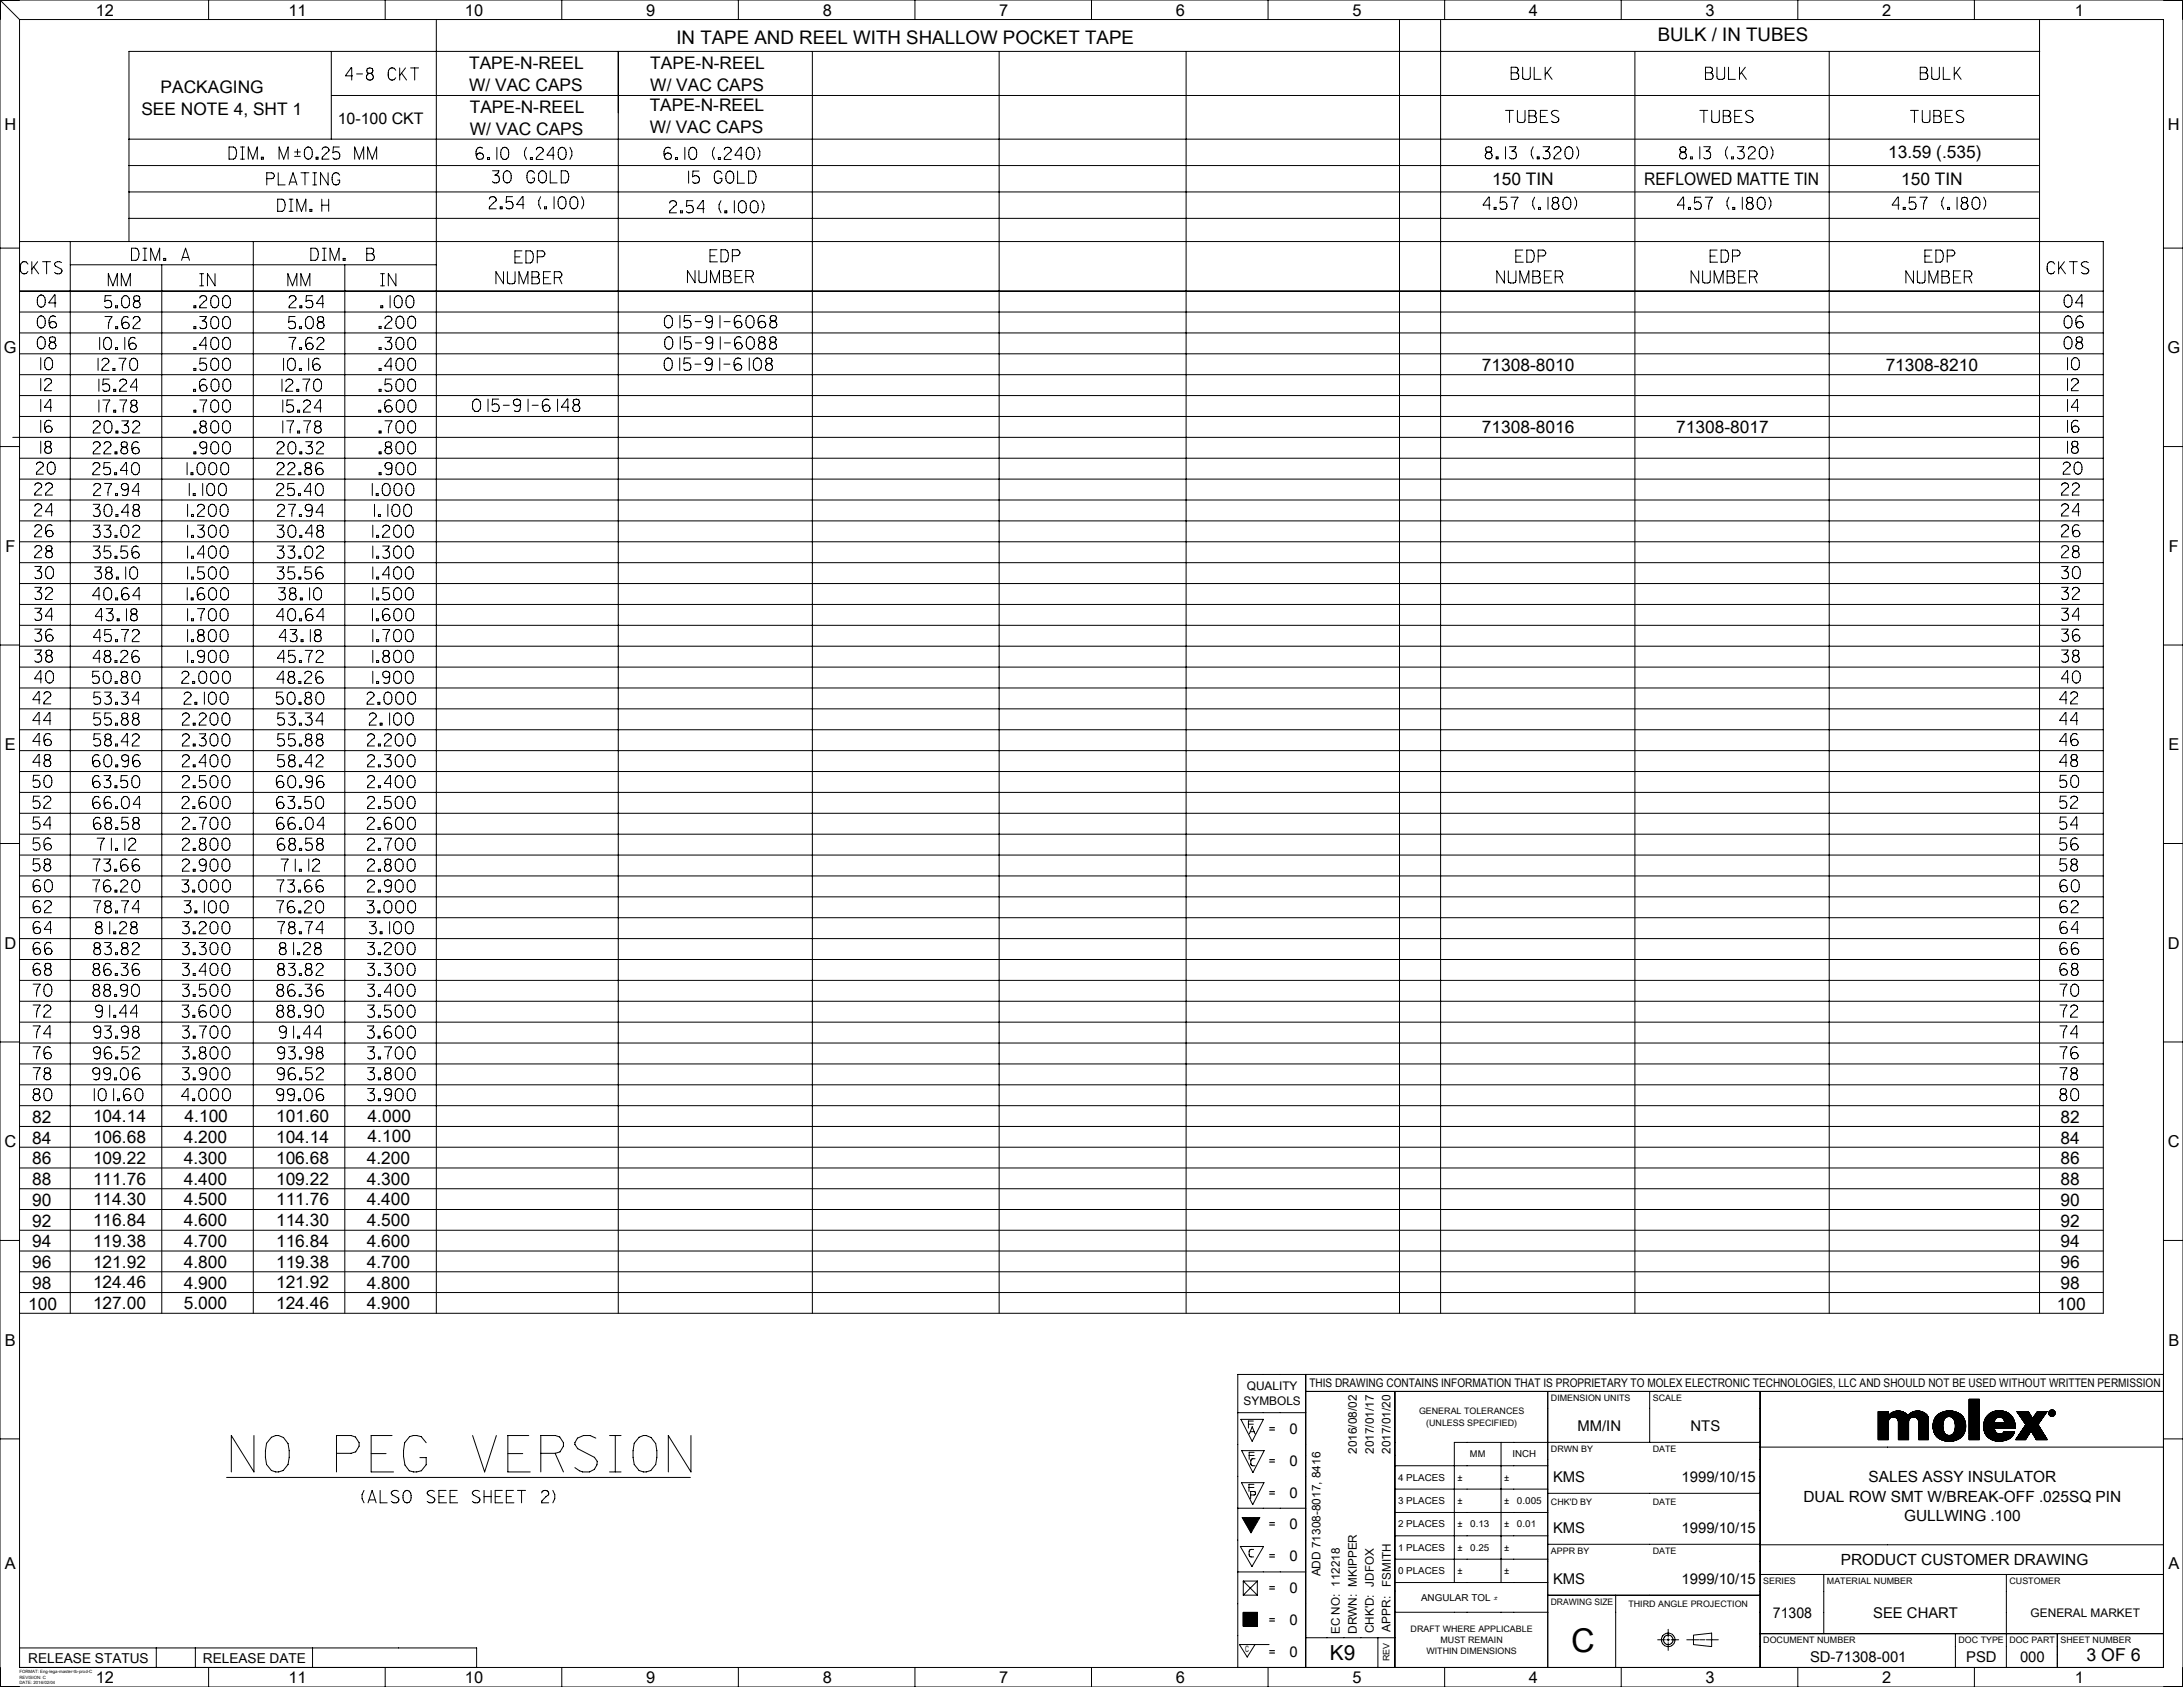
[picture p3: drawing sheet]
<svg xmlns="http://www.w3.org/2000/svg" width="559mm" height="432mm" viewBox="0 0 559 432" stroke-linecap="round" stroke-linejoin="round" font-family="sans-serif">
<defs><g id="words">
<text font-size="8.4" x="402.2" y="422.8">C</text>
<text font-size="5.3" x="340.4" y="424.9">K9</text>
<g font-size="4.8">
<text x="173.2" y="11.2">IN TAPE AND REEL WITH SHALLOW POCKET TAPE</text>
<text x="424.3" y="10.5">BULK / IN TUBES</text>
</g>
<text font-size="4.6" x="534.1" y="425.2">3 OF 6</text>
<g font-size="4.4">
<text x="120.1" y="17.8">TAPE-N-REEL</text>
<text x="166.5" y="17.6">TAPE-N-REEL</text>
<text x="41.1" y="23.8">PACKAGING</text>
<text x="120.1" y="23.4">W/ VAC CAPS</text>
<text x="166.5" y="23.3">W/ VAC CAPS</text>
<text x="36.2" y="29.4">SEE NOTE 4, SHT 1</text>
<text x="120.2" y="28.8">TAPE-N-REEL</text>
<text x="166.3" y="28.4">TAPE-N-REEL</text>
<text x="120.2" y="34.5">W/ VAC CAPS</text>
<text x="166.3" y="34">W/ VAC CAPS</text>
<text x="483.3" y="40.5">13.59 (.535)</text>
<text x="382" y="47.3">150 TIN</text>
<text x="420.9" y="47.3">REFLOWED MATTE TIN</text>
<text x="486.7" y="47.3">150 TIN</text>
<text x="379.3" y="94.9">71308-8010</text>
<text x="482.7" y="94.9">71308-8210</text>
<text x="379.3" y="111">71308-8016</text>
<text x="429.1" y="111">71308-8017</text>
<text x="8.2" y="287.4">82</text>
<text x="23.8" y="287.3">104.14</text>
<text x="47.2" y="287.1">4.100</text>
<text x="70.7" y="287.1">101.60</text>
<text x="94.1" y="287.1">4.000</text>
<text x="527.5" y="287.4">82</text>
<text x="8.2" y="292.7">84</text>
<text x="23.8" y="292.6">106.68</text>
<text x="47.1" y="292.6">4.200</text>
<text x="70.7" y="292.6">104.14</text>
<text x="94.1" y="292.4">4.100</text>
<text x="527.5" y="292.7">84</text>
<text x="8.2" y="298.1">86</text>
<text x="23.8" y="297.9">109.22</text>
<text x="47.1" y="297.9">4.300</text>
<text x="70.7" y="297.9">106.68</text>
<text x="93.9" y="297.9">4.200</text>
<text x="527.5" y="298.1">86</text>
<text x="8.2" y="303.4">88</text>
<text x="23.8" y="303.2">111.76</text>
<text x="47.1" y="303.2">4.400</text>
<text x="70.7" y="303.2">109.22</text>
<text x="93.9" y="303.2">4.300</text>
<text x="527.5" y="303.4">88</text>
<text x="8.2" y="308.7">90</text>
<text x="23.8" y="308.5">114.30</text>
<text x="47.1" y="308.6">4.500</text>
<text x="70.7" y="308.5">111.76</text>
<text x="93.9" y="308.6">4.400</text>
<text x="527.5" y="308.7">90</text>
<text x="8.2" y="314">92</text>
<text x="23.8" y="313.8">116.84</text>
<text x="47.1" y="313.9">4.600</text>
<text x="70.7" y="313.8">114.30</text>
<text x="93.9" y="313.9">4.500</text>
<text x="527.5" y="314">92</text>
<text x="8.2" y="319.3">94</text>
<text x="23.8" y="319.2">119.38</text>
<text x="47.1" y="319.2">4.700</text>
<text x="70.7" y="319.2">116.84</text>
<text x="93.9" y="319.2">4.600</text>
<text x="527.5" y="319.3">94</text>
<text x="8.2" y="329.9">98</text>
<text x="8.2" y="324.6">96</text>
<text x="23.8" y="324.5">121.92</text>
<text x="23.8" y="329.8">124.46</text>
<text x="47.1" y="324.5">4.800</text>
<text x="47.1" y="329.8">4.900</text>
<text x="70.7" y="329.8">121.92</text>
<text x="70.7" y="324.5">119.38</text>
<text x="93.9" y="329.8">4.800</text>
<text x="93.9" y="324.5">4.700</text>
<text x="527.5" y="329.9">98</text>
<text x="527.5" y="324.6">96</text>
<text x="7.2" y="335.2">100</text>
<text x="23.8" y="335.1">127.00</text>
<text x="47.1" y="335.1">5.000</text>
<text x="70.7" y="335.1">124.46</text>
<text x="93.9" y="335.1">4.900</text>
<text x="526.5" y="335.2">100</text>
</g>
<g font-size="4.2">
<text x="24.5" y="4">12</text>
<text x="73.8" y="4">11</text>
<text x="119" y="4">10</text>
<text x="165.4" y="4">9</text>
<text x="210.6" y="4">8</text>
<text x="255.8" y="4">7</text>
<text x="301" y="4">6</text>
<text x="346.2" y="4">5</text>
<text x="391.4" y="4">4</text>
<text x="436.6" y="4">3</text>
<text x="481.8" y="4">2</text>
<text x="531.1" y="4">1</text>
<text x="1.1" y="33.2">H</text>
<text x="554.9" y="33.2">H</text>
<text x="1" y="90.4">G</text>
<text x="554.8" y="90.4">G</text>
<text x="1.4" y="141.2">F</text>
<text x="555.2" y="141.2">F</text>
<text x="1.3" y="192">E</text>
<text x="555.1" y="192">E</text>
<text x="1.1" y="242.8">D</text>
<text x="554.9" y="242.8">D</text>
<text x="1.1" y="293.6">C</text>
<text x="554.9" y="293.6">C</text>
<text x="1.3" y="344.4">B</text>
<text x="555.1" y="344.4">B</text>
<text x="1.3" y="401.6">A</text>
<text x="555.1" y="401.6">A</text>
<text x="24.5" y="430.8">12</text>
<text x="73.8" y="430.8">11</text>
<text x="119" y="430.8">10</text>
<text x="165.4" y="430.8">9</text>
<text x="210.6" y="430.8">8</text>
<text x="255.8" y="430.8">7</text>
<text x="301" y="430.8">6</text>
<text x="346.2" y="430.8">5</text>
<text x="391.4" y="430.8">4</text>
<text x="436.6" y="430.8">3</text>
<text x="481.8" y="430.8">2</text>
<text x="531.1" y="430.8">1</text>
</g>
<text font-size="4.1" x="86.4" y="31.8">10-100 CKT</text>
<g font-size="3.9">
<text x="478.3" y="379.3">SALES ASSY INSULATOR</text>
<text x="461.6" y="384.3">DUAL ROW SMT W/BREAK-OFF .025SQ PIN</text>
<text x="487.4" y="389.4">GULLWING .100</text>
<text x="471.2" y="400.6">PRODUCT CUSTOMER DRAWING</text>
</g>
<g font-size="3.8">
<text x="330.1" y="367">0</text>
<text x="403.8" y="366.2">MM/IN</text>
<text x="432.8" y="366.2">NTS</text>
<text x="330.1" y="375.2">0</text>
<text x="330.1" y="383.3">0</text>
<text x="397.5" y="379.3">KMS</text>
<text x="430.5" y="379.2">1999/10/15</text>
<text x="330.1" y="391.5">0</text>
<text x="397.5" y="392.3">KMS</text>
<text x="430.5" y="392.3">1999/10/15</text>
<text x="330.1" y="399.6">0</text>
<text x="330.1" y="407.8">0</text>
<text x="397.5" y="405.4">KMS</text>
<text x="430.5" y="405.3">1999/10/15</text>
<text x="330.1" y="415.9">0</text>
<text x="453.8" y="414.1">71308</text>
<text x="479.5" y="414.1">SEE CHART</text>
<text x="330.1" y="424.1">0</text>
<text x="463.3" y="425.5">SD-71308-001</text>
<text x="503.3" y="425.5">PSD</text>
<text x="517.1" y="425.5">000</text>
</g>
<g font-size="3.5">
<text x="7.2" y="425.6">RELEASE STATUS</text>
<text x="51.9" y="425.6">RELEASE DATE</text>
</g>
<g font-size="3">
<text x="318.3" y="359.7">SYMBOLS</text>
<text x="319.2" y="355.9">QUALITY</text>
<text x="335.2" y="355.1">THIS DRAWING CONTAINS INFORMATION THAT IS PROPRIETARY TO MOLEX ELECTRONIC TECHNOLOGIES, LLC AND SHOULD NOT BE USED WITHOUT WRITTEN PERMISSION</text>
<text x="324.8" y="366.7">=</text>
<text x="324.8" y="374.9">=</text>
<text x="347.3" y="372.1" transform="rotate(-90 347.3 372.1)">2016/08/02</text>
<text x="351.6" y="372.1" transform="rotate(-90 351.6 372.1)">2017/01/17</text>
<text x="356" y="372.1" transform="rotate(-90 356 372.1)">2017/01/20</text>
<text x="324.8" y="383.1">=</text>
<text x="324.8" y="391.2">=</text>
<text x="324.8" y="399.4">=</text>
<text x="324.8" y="407.5">=</text>
<text x="338" y="403.5" transform="rotate(-90 338 403.5)">ADD 71308-8017, 8416</text>
<text x="356" y="406.1" transform="rotate(-90 356 406.1)">FSMITH</text>
<text x="519.8" y="413.9">GENERAL MARKET</text>
<text x="324.8" y="415.7">=</text>
<text x="342.9" y="418.2" transform="rotate(-90 342.9 418.2)">EC NO: 112218</text>
<text x="347.3" y="418.2" transform="rotate(-90 347.3 418.2)">DRWN: MKIPPER</text>
<text x="351.6" y="418" transform="rotate(-90 351.6 418)">CHK'D: JDFOX</text>
<text x="356" y="417.6" transform="rotate(-90 356 417.6)">APPR:</text>
<text x="324.8" y="423.8">=</text>
</g>
<g font-size="2.4">
<text x="376.3" y="373">MM</text>
<text x="387.2" y="373">INCH</text>
<text x="357.9" y="379">4 PLACES</text>
<text x="357.9" y="385">3 PLACES</text>
<text x="388.3" y="385">0.005</text>
<text x="357.9" y="390.9">2 PLACES</text>
<text x="376.4" y="390.9">0.13</text>
<text x="388.3" y="390.9">0.01</text>
<text x="357.9" y="396.9">1 PLACES</text>
<text x="376.4" y="396.9">0.25</text>
<text x="357.9" y="402.9">0 PLACES</text>
<text x="363.8" y="409.7">ANGULAR TOL</text>
</g>
<g font-size="2.3">
<text x="397" y="358.6">DIMENSION UNITS</text>
<text x="423.1" y="358.6">SCALE</text>
<text x="363.2" y="362.1">GENERAL TOLERANCES</text>
<text x="365.1" y="364.9">(UNLESS SPECIFIED)</text>
<text x="397" y="371.6">DRWN BY</text>
<text x="423.1" y="371.6">DATE</text>
<text x="373.1" y="379">±</text>
<text x="385" y="379">±</text>
<text x="373.1" y="385">±</text>
<text x="385" y="385">±</text>
<text x="397" y="385.2">CHK'D BY</text>
<text x="423.1" y="385.2">DATE</text>
<text x="373.1" y="390.9">±</text>
<text x="385" y="390.9">±</text>
<text x="373.1" y="396.9">±</text>
<text x="385" y="396.9">±</text>
<text x="397" y="397.7">APPR BY</text>
<text x="423.1" y="397.7">DATE</text>
<text x="373.1" y="402.9">±</text>
<text x="385" y="402.9">±</text>
<text x="451.4" y="405.5">SERIES</text>
<text x="467.7" y="405.4">MATERIAL NUMBER</text>
<text x="514.4" y="405.5">CUSTOMER</text>
<text x="397" y="410.8">DRAWING SIZE</text>
<text x="416.8" y="411.3">THIRD ANGLE PROJECTION</text>
<text x="361.1" y="417.7">DRAFT WHERE APPLICABLE</text>
<text x="355.7" y="425.3" transform="rotate(-90 355.7 425.3)">REV</text>
<text x="365.1" y="423.5">WITHIN DIMENSIONS</text>
<text x="368.7" y="420.6">MUST REMAIN</text>
<text x="451.4" y="420.6">DOCUMENT NUMBER</text>
<text x="501.4" y="420.6">DOC TYPE</text>
<text x="514.4" y="420.6">DOC PART</text>
<text x="527.4" y="420.6">SHEET NUMBER</text>
</g>
<text font-size="2.2" x="318.8" y="422.9">C</text>
<text font-size="2" x="382.4" y="409.7">±</text>
<g font-size="1.1">
<text x="5" y="428.3">FORMAT: Eng-lega-master-tb-prod-C</text>
<text x="5" y="429.7">REVISION: C</text>
<text x="5" y="431.1">DATE: 2016/02/04</text>
</g>
</g></defs>
<g fill="none" stroke="#000" stroke-width=".26">
<path d="M0 0l5 5M0 0h558.8v431.8h-558.8zM5 5h548.8v421.8h-548.8zM53.4 0v5M84.8 13.2v22.4M90.3 19.4h-1.8l1.4-2h.1v3.1M91.3 18.9h1.5M94.5 18.8l-.5-.3v-.9a1.06 1.06 0 0 1 1.3 0v.9l-.5 .3M94.5 18.8a.87 .87 0 0 0-.6 1.3 .87 .87 0 0 0 1.5 0 .87 .87 0 0 0-.6-1.3M94.5 18.8h.3M98.6 0v5M101.3 18l-.4-.5-.6-.1a1.42 1.42 0 0 0-.9 1.9 1.07 1.07 0 0 0 .9 1.2l.6-.1 .4-.5"/>
<path d="M102.3 17.4v3.1M102.8 18.7l1.3 1.8M103.8 17.4l-1.5 2M105.1 17.4h2M106.1 17.4v3.1M111.7 5.2v330.9M143.8 0v5M158.3 13.2v322.9M189 0v5M207.9 13.2v322.9M234.2 0v5M255.8 13.2v322.9"/>
<path d="M279.4 0v5M303.6 13.2v322.9M324.6 0v5M358.2 5.2v330.9M368.8 5.2v330.9M369.8 0v5M386.8 17.2h1.3l.4 .2a.89 .89 0 0 1-.3 1.2 .92 .92 0 0 1 .6 .9 .92 .92 0 0 1-.6 .8h-1.4zM386.8 18.6h1.4M389.8 17.2v2.5l.1 .4 .4 .2 1.3-.2 .1-2.9M392.7 17.2v3.1h1.8M395.5 17.2v3.1M396 18.6l1.3 1.7"/>
<path d="M397 17.2l-1.5 2M415 0v5M418.5 13.2v322.9M436.6 17.2h1.2l.4 .2a.89 .89 0 0 1-.2 1.2 .92 .92 0 0 1 .5 .9 .92 .92 0 0 1-.5 .8h-1.4zM436.6 18.6h1.4M439.5 17.2v2.5l.1 .4 .4 .2 1.3-.2 .2-2.9M442.5 17.2v3.1h1.7M445.3 17.2v3.1M445.8 18.6l1.2 1.7M446.8 17.2l-1.5 2M460.2 0v5M468.2 13.2v322.9"/>
<path d="M491.5 17.2h1.3l.4 .2a.89 .89 0 0 1-.3 1.2 .92 .92 0 0 1 .6 .9 .92 .92 0 0 1-.6 .8h-1.4zM491.5 18.6h1.4M494.5 17.2v2.5l.1 .4 .4 .2 1.3-.2 .1-2.9M497.4 17.2v3.1h1.8M500.2 17.2v3.1M500.7 18.6l1.3 1.7M501.7 17.2l-1.5 2M505.4 0v5M522.1 5.2v330.9M522.1 13.2h-489.1v48.6M33 35.6h489.1M58.6 37.6h1.2a1.89 1.89 0 0 1 0 3.1h-1.2z"/>
<path d="M61.6 37.6h.9M62.1 37.6v3.1M75.4 38.9h1.5M76.1 38.2v1.4M78.4 37.8l.6-.2a1.77 1.77 0 0 1 0 3.1h-.2a1.89 1.89 0 0 1-.4-2.9zM82.5 38.3a.87 .87 0 0 1 1-.7 .87 .87 0 0 1 .6 1.2l-1.5 1.4-.1 .5h1.7M84.8 24.4h437.3M86.9 37.6h-1.6l-.1 1.5a1.1 1.1 0 0 1 1.7 .1 .99 .99 0 0 1-.3 1.4 .99 .99 0 0 1-1.4-.2M123.5 37.9l-.7-.2a1.87 1.87 0 0 0-.4 3h1a.88 .88 0 0 0-.2-1.5 .88 .88 0 0 0-1.2 .9M127.2 37.7v3.1M128.7 37.9l.6-.2a1.77 1.77 0 0 1 0 3.1h-.2a1.89 1.89 0 0 1-.4-2.9zM134.8 37.7l-.5 1v1.1l.5 1"/>
<path d="M137.3 38.3a.87 .87 0 0 1 1.1-.6 .87 .87 0 0 1 .5 1.1l-1.5 1.5-.1 .5h1.7M141.8 39.7h-1.7l1.3-2h.2v3.1M143.4 37.9l.6-.2a1.77 1.77 0 0 1 0 3.1h-.2a1.89 1.89 0 0 1-.4-2.9zM145.9 37.7l.5 1v1.1l-.5 1M171.6 37.9l-.7-.2a1.87 1.87 0 0 0-.4 3h1a.88 .88 0 0 0-.2-1.5 .88 .88 0 0 0-1.2 .9M175.3 37.7v3.1M176.8 37.9l.6-.2a1.77 1.77 0 0 1 0 3.1h-.2a1.89 1.89 0 0 1-.4-2.9zM182.9 37.7l-.5 1v1.1l.5 1M185.4 38.3a.87 .87 0 0 1 1.1-.6 .87 .87 0 0 1 .6 1.1l-1.6 1.5-.1 .5h1.8M189.9 39.7h-1.7l1.4-2h.1v3.1M191.5 37.9l.6-.2a1.77 1.77 0 0 1 0 3.1h-.2a1.89 1.89 0 0 1-.4-2.9zM194 37.7l.5 1v1.1l-.5 1"/>
<path d="M380.9 38.9a.87 .87 0 0 0-.6 1.4 .87 .87 0 0 0 1.5 0 .87 .87 0 0 0-.6-1.4M380.9 38.9h.3M380.9 38.9l-.5-.2v-.9a1.06 1.06 0 0 1 1.3 0v.9l-.5 .2M385.4 37.6v3.1M385.4 28.3h2M386.4 37.6h1.6a1.37 1.37 0 0 1-1 1.1 1 1 0 0 1 1.1 1.3 1 1 0 0 1-1.7 .3M386.4 28.3v3.1M388.4 28.3v2.4l.1 .5 .5 .2 1.2-.2 .2-2.9M391.4 28.3h1.2l.4 .2a.89 .89 0 0 1-.2 1.2 .92 .92 0 0 1 .5 .8 .92 .92 0 0 1-.5 .9h-1.4zM391.4 29.7h1.4M392.5 37.6l-.5 1v1l.5 1.1M394.3 29.8h1.3"/>
<path d="M395 37.6h1.6a1.37 1.37 0 0 1-1 1.1 1 1 0 0 1 1.1 1.3 1 1 0 0 1-1.7 .3M396.1 28.3h-1.8v3.1h1.9M397.8 38.2a.87 .87 0 0 1 1.1-.6 .87 .87 0 0 1 .6 1.1l-1.6 1.4-.1 .6h1.8M398.9 28.5a1.1 1.1 0 0 0-1.8 .5l.3 .4 1.4 .7 .2 .7a1.09 1.09 0 0 1-1.9 .2M401.1 37.7l.6-.1a1.77 1.77 0 0 1 0 3.1h-.2a1.89 1.89 0 0 1-.4-3zM403.6 37.6l.5 1v1l-.5 1.1M430.6 38.9a.87 .87 0 0 0-.5 1.4 .87 .87 0 0 0 1.4 0 .87 .87 0 0 0-.5-1.4M430.6 38.9h.4M430.6 38.9l-.5-.2 .1-.9a1.06 1.06 0 0 1 1.2 0l.1 .9-.5 .2M435.1 37.6v3.1M435.1 28.3h2.1M436.1 37.6h1.7a1.37 1.37 0 0 1-1 1.1 1 1 0 0 1 1 1.3 1 1 0 0 1-1.7 .3"/>
<path d="M436.2 28.3v3.1M438.2 28.3v2.4l.1 .5 .4 .2 1.3-.2 .1-2.9M441.1 28.3h1.3l.4 .2a.89 .89 0 0 1-.3 1.2 .92 .92 0 0 1 .6 .8 .92 .92 0 0 1-.6 .9h-1.4zM441.1 29.7h1.4M442.2 37.6l-.5 1v1l.5 1.1M444.1 29.8h1.2M444.7 37.6h1.7a1.37 1.37 0 0 1-1 1.1 1 1 0 0 1 1 1.3 1 1 0 0 1-1.7 .3M445.8 28.3h-1.7v3.1h1.9M447.5 38.2a.87 .87 0 0 1 1.1-.6 .87 .87 0 0 1 .6 1.1l-1.6 1.4-.1 .6h1.8M448.6 28.5a1.1 1.1 0 0 0-1.7 .5l.2 .4 1.4 .7 .2 .7a1.09 1.09 0 0 1-1.8 .2M450.8 37.7l.7-.1a1.77 1.77 0 0 1 0 3.1h-.3a1.89 1.89 0 0 1-.4-3zM453.3 37.6l.5 1v1l-.5 1.1"/>
<path d="M489 28.3h2.1M490.1 28.3v3.1M492.1 28.3v2.4l.1 .5 .4 .2 1.3-.2 .1-2.9M495 28.3h1.3l.4 .2a.89 .89 0 0 1-.3 1.2 .92 .92 0 0 1 .6 .8 .92 .92 0 0 1-.6 .9h-1.4zM495 29.7h1.4M498 29.8h1.2M499.7 28.3h-1.7v3.1h1.9M502.6 28.5a1.1 1.1 0 0 0-1.8 .5l.2 .4 1.4 .7 .3 .7a1.09 1.09 0 0 1-1.9 .2M33 42.4h488.8M33 49.1h488.8M33 55.9h488.8M61.6 40.7h.9"/>
<path d="M63.6 40.7v-3.1l1.1 3.1 1.1-3.1v3.1M66.9 40.2h.5v.5h-.5zM68.3 45.7l1.6-.1 .3-.8-.3-.5-.4-.1h-1.2v3.1M71.1 51h1.1a1.89 1.89 0 0 1 0 3.1h-1.1zM71.2 44.2v3.1h1.8M71.4 40.7v-3.1l1.2 3.1 1.1-3.1v3.1M74 47.3l1-3.1 1 3.1M74 51h1M74 54.1h1M74.2 46.6h1.6M74.5 51v3.1M75.4 40h1.5"/>
<path d="M76 54.1v-3.1l1.2 3.1 1.1-3.1v3.1M77 44.2h2.1M78.1 44.2v3.1M79.3 53.6h.5v.5h-.5zM80.1 44.2h1M80.1 47.3h1M80.6 44.2v3.1M80.9 40.2h.5v.5h-.5zM82.4 52.5h1.7M82.4 51v3.1M84 44.2v3.1l-1.9-3.1v3.1M84.1 51v3.1"/>
<path d="M86.9 44.8l-.4-.5-.7-.1a1.38 1.38 0 0 0-.8 1.8l.1 .7 .4 .5 .4 .1 .6-.1 .4-.5v-.6h-.5M90.8 40.7v-3.1l1.2 3.1 1.1-3.1v3.1M94.1 40.7v-3.1l1.2 3.1 1.1-3.1v3.1M124.8 40.3h.5v.5h-.5zM125.3 51a.87 .87 0 0 1 1-.6 .87 .87 0 0 1 .6 1.1l-1.6 1.4v.5h1.7M126.1 43.7h1.6a1.37 1.37 0 0 1-1 1.1 1 1 0 0 1 1.1 1.4 1 1 0 0 1-1.7 .3M128 53h.5v.4h-.5zM129.3 43.9l.6-.2a1.77 1.77 0 0 1 0 3.1h-.2a1.89 1.89 0 0 1-.4-2.9zM131.2 50.3h-1.5l-.1 1.5a1.1 1.1 0 0 1 1.6 .2 .99 .99 0 0 1-.3 1.4 .99 .99 0 0 1-1.3-.3M134.1 52.4h-1.8l1.4-2.1h.2v3.1M135.8 40.3h.5v.5h-.5zM136.8 44.3l-.4-.5-.7-.1a1.38 1.38 0 0 0-.8 1.8l.1 .7 .4 .5 .3 .1 .7-.1 .4-.5v-.6h-.5"/>
<path d="M138.4 43.9l.6-.2a1.77 1.77 0 0 1 0 3.1h-.3a1.89 1.89 0 0 1-.3-2.9zM138.4 50.3l-.5 1.1v1l.5 1M139.4 53h.5v.4h-.5zM140.9 43.7v3.1h1.7M141.8 50.3v3.1M143.4 50.5l.6-.2a1.77 1.77 0 0 1 0 3.1h-.3a1.89 1.89 0 0 1-.3-2.9zM143.7 43.7h1.1a1.89 1.89 0 0 1 0 3.1h-1.1zM146.4 50.5l.6-.2a1.77 1.77 0 0 1 0 3.1h-.2a1.89 1.89 0 0 1-.4-2.9zM148.9 50.3l.5 1.1v1l-.5 1M171.4 52a.87 .87 0 0 1 1.1-.6 .87 .87 0 0 1 .6 1.1l-1.6 1.4-.1 .6h1.8M172.9 40.3h.5v.5h-.5zM174.2 54h.5v.5h-.5z"/>
<path d="M176.3 43.8v3.1M177.3 51.4h-1.5l-.1 1.4a1.1 1.1 0 0 1 1.6 .2 .99 .99 0 0 1-.2 1.4 .99 .99 0 0 1-1.4-.3M178.9 43.8h-1.5l-.1 1.4a1.1 1.1 0 0 1 1.6 .2 .99 .99 0 0 1-.2 1.4 .99 .99 0 0 1-1.4-.3M180.3 53.4h-1.8l1.4-2h.1v3.1M183.9 40.3h.5v.5h-.5zM184.6 51.4l-.5 1v1l.5 1.1M184.8 44.4l-.4-.5-.7-.1a1.38 1.38 0 0 0-.9 1.8l.2 .7 .3 .5 .4 .1 .7-.1 .4-.5v-.6h-.6M185.6 54h.4v.5h-.4zM186.3 43.9l.6-.1a1.77 1.77 0 0 1 0 3.1h-.2a1.89 1.89 0 0 1-.4-3zM188 51.4v3.1M188.8 43.8v3.1h1.8M189.5 51.5l.6-.1a1.77 1.77 0 0 1 0 3.1h-.2a1.89 1.89 0 0 1-.4-3z"/>
<path d="M191.6 43.8h1.1a1.89 1.89 0 0 1 0 3.1h-1.1zM192.6 51.5l.6-.1a1.77 1.77 0 0 1 0 3.1h-.3a1.89 1.89 0 0 1-.3-3zM195 51.4l.5 1v1l-.5 1.1M381.4 52.5h-1.7l1.3-2h.2v3.1M382.5 53.1h.5v.5h-.5zM383 40.2h.5v.5h-.5zM385.6 50.5h-1.5l-.1 1.4a1.1 1.1 0 0 1 1.6 .2 .99 .99 0 0 1-.2 1.4 .99 .99 0 0 1-1.4-.3M386.8 50.5l1.7 .1a3.8 3.8 0 0 0-.9 3M392.8 50.5l-.5 1v1.1l.5 1M393.5 40.2h.5v.5h-.5zM393.8 53.1h.5v.5h-.5zM396.3 50.5v3.1"/>
<path d="M398 51.9a.87 .87 0 0 0-.6 1.3 .87 .87 0 0 0 1.5 0 .87 .87 0 0 0-.6-1.3M398 51.9h.3M398 51.9l-.5-.3v-.9a1.06 1.06 0 0 1 1.3 0v.9l-.5 .3M400.6 50.6l.6-.1a1.77 1.77 0 0 1 0 3.1h-.2a1.89 1.89 0 0 1-.4-3zM403.1 50.5l.5 1v1.1l-.5 1M431.2 52.5h-1.8l1.4-2h.2v3.1M432.2 53.1h.5v.5h-.5zM432.7 40.2h.5v.5h-.5zM435.4 50.5h-1.6l-.1 1.4a1.1 1.1 0 0 1 1.7 .2 .99 .99 0 0 1-.3 1.4 .99 .99 0 0 1-1.4-.3M436.5 50.5l1.8 .1a3.8 3.8 0 0 0-.9 3M442.6 50.5l-.5 1v1.1l.5 1M443.2 40.2h.5v.5h-.5z"/>
<path d="M443.6 53.1h.5v.5h-.5zM446 50.5v3.1M447.7 51.9a.87 .87 0 0 0-.5 1.3 .87 .87 0 0 0 1.4 0 .87 .87 0 0 0-.6-1.3M447.7 51.9h.3M447.7 51.9l-.5-.3v-.9a1.06 1.06 0 0 1 1.3 0l.1 .9-.6 .3M450.3 50.6l.6-.1a1.77 1.77 0 0 1 0 3.1h-.2a1.89 1.89 0 0 1-.4-3zM452.8 50.5l.5 1v1.1l-.5 1M486.2 52.5h-1.8l1.4-2h.1v3.1M487.2 53.1h.5v.5h-.5zM490.3 50.5h-1.5l-.1 1.4a1.1 1.1 0 0 1 1.6 .2 .99 .99 0 0 1-.2 1.4 .99 .99 0 0 1-1.4-.3M491.5 50.5l1.7 .1a3.8 3.8 0 0 0-.8 3M497.5 50.5l-.4 1v1.1l.4 1"/>
<path d="M498.5 53.1h.5v.5h-.5zM501 50.5v3.1M502.7 51.9a.87 .87 0 0 0-.6 1.3 .87 .87 0 0 0 1.5 0 .87 .87 0 0 0-.6-1.3M502.7 51.9h.3M502.7 51.9l-.5-.3v-.9a1.06 1.06 0 0 1 1.3 0v.9l-.5 .3M505.3 50.6l.6-.1a1.77 1.77 0 0 1 0 3.1h-.2a1.89 1.89 0 0 1-.4-3zM507.8 50.5l.5 1v1.1l-.5 1M0 63.5h5M5 61.8h533.4v274.3h-533.4M5 74.5h533.4M5 79.9h533.4M7.1 67.6l-.4-.5-.6-.1a1.42 1.42 0 0 0-.9 1.9 1.07 1.07 0 0 0 .9 1.2l.6-.1 .4-.5"/>
<path d="M8.1 67v3.1M8.6 68.3l1.3 1.8M9.6 67l-1.5 2M10.1 75.7l.6-.2a1.77 1.77 0 0 1 0 3.1h-.3a1.89 1.89 0 0 1-.3-2.9zM10.9 67h2M11.9 67v3.1M14.3 77.5h-1.7l1.3-2h.2v3.1M15.7 67.2a1.1 1.1 0 0 0-1.7 .5l.2 .4 1.4 .7 .2 .7a1.09 1.09 0 0 1-1.8 .2M18 61.8v274.3M18 67.8h93.7M27.7 73.2v-3.1l1.2 3.1 1.1-3.1v3.1M28.5 75.7h-1.6l-.1 1.4a1.1 1.1 0 0 1 1.7 .2 .99 .99 0 0 1-.3 1.4 .99 .99 0 0 1-1.4-.3"/>
<path d="M29.6 78.3h.5v.5h-.5zM31.1 73.2v-3.1l1.1 3.1 1.2-3.1v3.1M31.6 75.8l.6-.1a1.77 1.77 0 0 1 0 3.1h-.2a1.89 1.89 0 0 1-.4-3zM33.7 63.5h1.1a1.89 1.89 0 0 1 0 3.1h-1.1zM34.8 77.1a.87 .87 0 0 0-.5 1.3 .87 .87 0 0 0 1.4 0 .87 .87 0 0 0-.5-1.3M34.8 77.1h.4M34.8 77.1l-.5-.3v-.9a1.06 1.06 0 0 1 1.3 0l.1 .9-.5 .3M36.6 66.6h1M36.6 63.5h1M37.1 63.5v3.1M38.6 66.6v-3.1l1.2 3.1 1.1-3.1v3.1M41.4 67.8v268.3"/>
<path d="M41.9 66.1h.5v.5h-.5zM46.5 66.6l1-3.1 1 3.1M46.7 65.9h1.6M49.6 78.3h.5v.5h-.5zM51.1 70.1h1M51.1 73.2h1M51.1 76.3a.87 .87 0 0 1 1.1-.6 .87 .87 0 0 1 .6 1.1l-1.6 1.4-.1 .6h1.8M51.6 70.1v3.1M54.5 75.8l.6-.1a1.77 1.77 0 0 1 0 3.1h-.3a1.89 1.89 0 0 1-.3-3zM55 70.1v3.1l-1.9-3.1v3.1M57.5 75.8l.6-.1a1.77 1.77 0 0 1 0 3.1h-.3a1.89 1.89 0 0 1-.3-3zM64.8 61.8v274.3"/>
<path d="M73.7 73.2v-3.1l1.2 3.1 1.1-3.1v3.1M74 76.3a.87 .87 0 0 1 1.1-.6 .87 .87 0 0 1 .6 1.1l-1.6 1.4-.1 .6h1.8M76.8 78.3h.5v.5h-.5zM77 73.2v-3.1l1.2 3.1 1.1-3.1v3.1M79.6 63.5h1.1a1.89 1.89 0 0 1 0 3.1h-1.1zM80 75.7h-1.6l-.1 1.4a1.1 1.1 0 0 1 1.7 .2 .99 .99 0 0 1-.3 1.4 .99 .99 0 0 1-1.4-.3M82.5 66.6h1M82.5 63.5h1M82.8 77.7h-1.7l1.3-2h.2v3.1M83 63.5v3.1M84.5 66.6v-3.1l1.2 3.1 1.1-3.1v3.1M87.8 66.1h.5v.5h-.5z"/>
<path d="M88.3 67.8v268.3M93.9 64.9h1.4M93.9 63.5h1.2l.4 .2a.89 .89 0 0 1-.2 1.2 .92 .92 0 0 1 .5 .9 .92 .92 0 0 1-.5 .8h-1.4zM97.4 70.1h1M97.4 73.2h1M97.5 78.3h.5v.5h-.5zM97.9 70.1v3.1M99.9 75.7v3.1M101.3 70.1v3.1l-1.9-3.1v3.1M101.4 75.8l.6-.1a1.77 1.77 0 0 1 0 3.1h-.2a1.89 1.89 0 0 1-.4-3zM104.4 75.8l.6-.1a1.77 1.77 0 0 1 0 3.1h-.2a1.89 1.89 0 0 1-.4-3zM128.9 69.5v3.1l-1.9-3.1v3.1"/>
<path d="M129.9 69.5v2.5l.1 .4 .4 .2 1.3-.2 .1-2.9M131.8 65.7h1.3M132.8 72.6v-3.1l1.2 3.1 1.1-3.1v3.1M133.6 64.2h-1.8v3.1h1.9M134.6 64.2h1.1a1.89 1.89 0 0 1 0 3.1h-1.1zM136.2 69.5h1.2l.4 .3a.89 .89 0 0 1-.2 1.2 .92 .92 0 0 1 .5 .8 .92 .92 0 0 1-.5 .8h-1.4zM136.2 71h1.4M137.5 65.7l1.7-.1 .3-.8-.4-.5-.3-.1h-1.3v3.1M139.1 71.1h1.3M140.9 69.5h-1.8v3.1h1.9M141.9 71.1l1.6-.2 .3-.8-.3-.4-.4-.2h-1.2v3.1M143.1 71.1l.7 1.5"/>
<path d="M177.9 69.3v3.1l-1.9-3.1v3.1M178.9 69.3v2.4l.1 .5 .5 .2 1.2-.2 .2-2.9M181.7 65.5h1.3M181.9 72.4v-3.1l1.1 3.1 1.2-3.1v3.1M183.5 63.9h-1.8v3.1h2M184.6 63.9h1.1a1.89 1.89 0 0 1 0 3.1h-1.1zM185.2 69.3h1.2l.5 .2a.89 .89 0 0 1-.3 1.2 .92 .92 0 0 1 .5 .8 .92 .92 0 0 1-.5 .9h-1.4zM185.2 70.7h1.4M187.5 65.4l1.6-.1 .3-.8-.3-.5-.4-.1h-1.2v3.1M188.2 70.8h1.2M189.9 69.3h-1.7v3.1h1.9M190.9 70.8l1.7-.2 .2-.7-.3-.5-.3-.1h-1.3v3.1"/>
<path d="M192.1 70.8l.7 1.6M385.1 69.3v3.1l-1.9-3.1v3.1M386.1 69.3v2.5l.1 .4 .4 .2 1.3-.2 .1-2.9M388 65.5h1.3M389.1 72.4v-3.1l1.1 3.1 1.2-3.1v3.1M389.8 64h-1.8v3.1h1.9M390.8 64h1.2a1.89 1.89 0 0 1 0 3.1h-1.2zM392.4 70.8h1.4M392.4 69.3h1.2l.4 .3a.89 .89 0 0 1-.2 1.2 .92 .92 0 0 1 .5 .8 .92 .92 0 0 1-.5 .8h-1.4zM393.7 65.5l1.7-.1 .3-.8-.3-.5-.4-.1h-1.3v3.1M395.3 70.9h1.3M397.1 69.3h-1.8v3.1h1.9"/>
<path d="M398.1 70.9h1.2M399.3 70.9l.7 1.5M399.3 70.9l.4-.2 .3-.5-.3-.7-1.6-.2v3.1M434.8 69.3v3.1l-1.9-3.1v3.1M435.8 69.3v2.5l.1 .4 .5 .2 1.2-.2 .2-2.9M437.8 65.5h1.2M438.8 72.4v-3.1l1.2 3.1 1.1-3.1v3.1M439.5 64h-1.7v3.1h1.9M440.6 64h1.1a1.89 1.89 0 0 1 0 3.1h-1.1zM442.1 70.8h1.4M442.1 69.3h1.3l.4 .3a.89 .89 0 0 1-.3 1.2 .92 .92 0 0 1 .6 .8 .92 .92 0 0 1-.6 .8h-1.4zM443.5 65.5l1.6-.1 .3-.8-.3-.5-.4-.1h-1.2v3.1"/>
<path d="M445.1 70.9h1.2M446.9 69.3h-1.8v3.1h1.9M447.8 70.9l1.7-.2 .3-.8-.3-.4-.4-.2h-1.3v3.1M449.1 70.9l.7 1.5M489.8 69.3v3.1l-1.9-3.1v3.1M490.8 69.3v2.5l.1 .4 .4 .2 1.3-.2 .2-2.9M492.7 65.5h1.3M493.8 72.4v-3.1l1.1 3.1 1.2-3.1v3.1M494.5 64h-1.8v3.1h1.9M495.5 64h1.2a1.89 1.89 0 0 1 0 3.1h-1.2zM497.1 70.8h1.4M497.1 69.3h1.2l.5 .3a.89 .89 0 0 1-.3 1.2 .92 .92 0 0 1 .5 .8 .92 .92 0 0 1-.5 .8h-1.4z"/>
<path d="M498.5 65.5l1.6-.1 .3-.8-.3-.5-.4-.1h-1.2v3.1M500 70.9h1.3M501.8 69.3h-1.8v3.1h2M502.8 70.9l1.7-.2 .2-.8-.3-.4-.3-.2h-1.3v3.1M504 70.9l.7 1.5M526 67.6l-.4-.5-.7-.1a1.42 1.42 0 0 0-.9 1.9 1.07 1.07 0 0 0 .9 1.2l.6-.1 .5-.5M527 67v3.1M527.4 68.3l1.3 1.8M528.4 67l-1.4 2M528.9 75.7l.6-.2a1.77 1.77 0 0 1 0 3.1h-.3a1.89 1.89 0 0 1-.3-2.9zM529.7 67h2.1M530.7 67v3.1"/>
<path d="M533.1 77.5h-1.7l1.3-2h.2v3.1M534.6 67.2a1.1 1.1 0 0 0-1.8 .5l.2 .4 1.4 .7 .3 .7a1.09 1.09 0 0 1-1.9 .2M553.8 63.5h5M5 85.2h533.4M5 90.6h533.4M5 95.9h533.4M10.1 86.3l.6-.1a1.77 1.77 0 0 1 0 3.1h-.3a1.89 1.89 0 0 1-.3-3zM10.1 81l.6-.1a1.77 1.77 0 0 1 0 3.1h-.3a1.89 1.89 0 0 1-.3-3zM10.4 91.5v3.1M10.4 96.9v3.1M11.4 97.5a.87 .87 0 0 1 1.1-.6 .87 .87 0 0 1 .6 1.1l-1.6 1.5-.1 .5h1.8M11.9 91.7l.7-.2a1.77 1.77 0 0 1 0 3.1h-.3a1.89 1.89 0 0 1-.4-2.9z"/>
<path d="M13.3 87.6a.87 .87 0 0 0-.6 1.3 .87 .87 0 0 0 1.4 0 .87 .87 0 0 0-.5-1.3M13.3 87.6h.3M13.3 87.6l-.6-.3 .1-.9a1.06 1.06 0 0 1 1.3 0v.9l-.5 .3M14.2 81.1l-.7-.2a1.87 1.87 0 0 0-.4 3l1-.1a.88 .88 0 0 0-.2-1.5 .88 .88 0 0 0-1.2 .9M25.1 91.7v3.1M25.3 97v3.1M25.5 86.4v3.1M26.1 92.3a.87 .87 0 0 1 1.1-.6 .87 .87 0 0 1 .6 1.1l-1.6 1.5-.1 .5h1.8M26.9 81l1.7 .1a3.8 3.8 0 0 0-.9 3M27 86.5l.6-.1a1.77 1.77 0 0 1 0 3.1h-.2a1.89 1.89 0 0 1-.4-3zM28 97h-1.6l-.1 1.5a1.1 1.1 0 0 1 1.7 .2 .99 .99 0 0 1-.3 1.3 .99 .99 0 0 1-1.4-.2M28.9 94.3h.5v.5h-.5z"/>
<path d="M29.1 99.7h.5v.4h-.5zM29.6 89h.5v.5h-.5zM29.6 83.6h.5v.5h-.5zM30.4 91.7l1.8 .1a3.8 3.8 0 0 0-.9 3M30.6 97.7a.87 .87 0 0 1 1.1-.6 .87 .87 0 0 1 .6 1.1l-1.6 1.4-.1 .5h1.8M31.9 86.4v3.1M32.8 81.2l-.7-.2a1.87 1.87 0 0 0-.4 3h1a.88 .88 0 0 0-.2-1.5 .88 .88 0 0 0-1.2 .9M33.7 91.8l.6-.1a1.77 1.77 0 0 1 0 3.1h-.2a1.89 1.89 0 0 1-.4-3zM34.1 81.7a.87 .87 0 0 1 1.1-.7 .87 .87 0 0 1 .5 1.1l-1.5 1.5-.1 .5h1.7M34.6 86.6l-.7-.2a1.87 1.87 0 0 0-.4 3l1-.1a.88 .88 0 0 0-.2-1.5 .88 .88 0 0 0-1.2 .9M35.2 99.1h-1.8l1.4-2.1h.1v3.1M49.6 99.6h.5v.5h-.5z"/>
<path d="M49.6 89h.5v.5h-.5zM49.6 83.6h.5v.5h-.5zM49.6 94.3h.5v.5h-.5zM51.1 81h1.7a1.37 1.37 0 0 1-1 1.1 1 1 0 0 1 1.1 1.4 1 1 0 0 1-1.8 .2M52.7 97.3l-.7-.3a1.87 1.87 0 0 0-.4 3h1a.88 .88 0 0 0-.2-1.5 .88 .88 0 0 0-1.2 .9M52.8 91.7h-1.5l-.2 1.5a1.1 1.1 0 0 1 1.7 .1 .99 .99 0 0 1-.3 1.4 .99 .99 0 0 1-1.4-.3M52.9 88.4h-1.8l1.4-2h.2v3.1M54.5 86.5l.6-.1a1.77 1.77 0 0 1 0 3.1h-.3a1.89 1.89 0 0 1-.3-3zM54.5 81.2l.6-.2a1.77 1.77 0 0 1 0 3.1h-.3a1.89 1.89 0 0 1-.3-2.9zM54.5 91.8l.6-.1a1.77 1.77 0 0 1 0 3.1h-.3a1.89 1.89 0 0 1-.3-3zM54.5 97.2l.6-.2a1.77 1.77 0 0 1 0 3.1h-.2a1.89 1.89 0 0 1-.4-2.9zM57.5 81.2l.6-.2a1.77 1.77 0 0 1 0 3.1h-.3a1.89 1.89 0 0 1-.3-2.9z"/>
<path d="M57.5 86.5l.6-.1a1.77 1.77 0 0 1 0 3.1h-.3a1.89 1.89 0 0 1-.3-3zM57.5 91.8l.6-.1a1.77 1.77 0 0 1 0 3.1h-.3a1.89 1.89 0 0 1-.3-3zM57.5 97.2l.7-.2a1.77 1.77 0 0 1 0 3.1h-.3a1.89 1.89 0 0 1-.4-2.9zM72.2 97v3.1M72.6 91.7v3.1M73.2 97.7a.87 .87 0 0 1 1.1-.6 .87 .87 0 0 1 .5 1.1l-1.5 1.4-.1 .5h1.7M73.9 86.4l1.8 .1a3.8 3.8 0 0 0-.9 3M74.1 91.8l.6-.1a1.77 1.77 0 0 1 0 3.1h-.2a1.89 1.89 0 0 1-.4-3zM75.5 81h-1.5l-.1 1.5a1.1 1.1 0 0 1 1.6 .1 .99 .99 0 0 1-.2 1.4 .99 .99 0 0 1-1.4-.2M76 99.7h.5v.4h-.5zM76.6 94.3h.5v.5h-.5zM76.7 83.6h.4v.5h-.4z"/>
<path d="M76.7 89h.5v.5h-.5zM77.5 97l1.8 .2a3.8 3.8 0 0 0-.9 2.9M78.7 81.2l.6-.2a1.77 1.77 0 0 1 0 3.1h-.2a1.89 1.89 0 0 1-.4-2.9zM79 91.7v3.1M79.9 86.6l-.8-.2a1.87 1.87 0 0 0-.3 3l1-.1a.88 .88 0 0 0-.2-1.5 .88 .88 0 0 0-1.2 .9M80.8 97.2l.6-.2a1.77 1.77 0 0 1 0 3.1h-.3a1.89 1.89 0 0 1-.3-2.9zM81.1 87a.87 .87 0 0 1 1.1-.6 .87 .87 0 0 1 .6 1.1l-1.6 1.4-.1 .6h1.8M81.7 91.9l-.8-.2a1.87 1.87 0 0 0-.3 3h1a.88 .88 0 0 0-.2-1.5 .88 .88 0 0 0-1.2 .8M81.9 82.4a.87 .87 0 0 0-.6 1.3 .87 .87 0 0 0 1.5 0 .87 .87 0 0 0-.6-1.3M81.9 82.4h.3M81.9 82.4l-.5-.3v-.9a1.06 1.06 0 0 1 1.3 0v.9l-.5 .3M97 83.6h.5v.4h-.5z"/>
<path d="M97 89h.5v.5h-.5zM97 94.3h.5v.5h-.5zM97 99.6h.5v.5h-.5zM98.5 86.4h1.7a1.37 1.37 0 0 1-1 1.1 1 1 0 0 1 1.1 1.3 1 1 0 0 1-1.8 .3M98.5 81.6a.87 .87 0 0 1 1.1-.6 .87 .87 0 0 1 .6 1.1l-1.6 1.4-.1 .5h1.8M100.2 97h-1.5l-.2 1.5a1.1 1.1 0 0 1 1.7 .1 .99 .99 0 0 1-.3 1.4 .99 .99 0 0 1-1.4-.2M100.3 93.7h-1.8l1.4-2h.2v3.1M101.9 81.1l.6-.2a1.77 1.77 0 0 1 0 3.1h-.3a1.89 1.89 0 0 1-.3-2.9zM101.9 86.5l.6-.1a1.77 1.77 0 0 1 0 3.1h-.3a1.89 1.89 0 0 1-.3-3zM101.9 91.8l.6-.1a1.77 1.77 0 0 1 0 3.1h-.3a1.89 1.89 0 0 1-.3-3zM101.9 97.2l.6-.2a1.77 1.77 0 0 1 0 3.1h-.3a1.89 1.89 0 0 1-.3-2.9zM104.9 86.5l.6-.1a1.77 1.77 0 0 1 0 3.1h-.3a1.89 1.89 0 0 1-.3-3z"/>
<path d="M104.9 91.8l.6-.1a1.77 1.77 0 0 1 0 3.1h-.3a1.89 1.89 0 0 1-.3-3zM104.9 81.1l.6-.2a1.77 1.77 0 0 1 0 3.1h-.3a1.89 1.89 0 0 1-.3-2.9zM104.9 97.2l.6-.2a1.77 1.77 0 0 1 0 3.1h-.3a1.89 1.89 0 0 1-.3-2.9zM170.5 91.8l.7-.2a1.81 1.81 0 0 1 0 3.2h-.3a1.94 1.94 0 0 1-.4-3zM170.6 80.9l.6-.1a1.81 1.81 0 0 1 0 3.1h-.2a1.94 1.94 0 0 1-.4-3zM170.7 86.3l.6-.1a1.81 1.81 0 0 1 0 3.2h-.3a1.94 1.94 0 0 1-.3-3.1zM174 91.6v3.2M174 80.8v3.1M174.1 86.2v3.2M176.7 91.6h-1.5l-.2 1.5a1.13 1.13 0 0 1 1.7 .2 1.02 1.02 0 0 1-.2 1.4 1.02 1.02 0 0 1-1.5-.3M176.8 80.8h-1.6l-.1 1.5a1.13 1.13 0 0 1 1.7 .1 1.02 1.02 0 0 1-.3 1.4 1.02 1.02 0 0 1-1.4-.2M176.8 86.2h-1.5l-.1 1.5a1.13 1.13 0 0 1 1.6 .1 1.02 1.02 0 0 1-.2 1.5 1.02 1.02 0 0 1-1.4-.3"/>
<path d="M177.9 93.2h1.5M177.9 82.3h1.6M178 87.8h1.6M182.3 92.8a1 1 0 0 1-1.7 .1 .91 .91 0 0 1 .5-1.3 .91 .91 0 0 1 1.2 .8l-.1 2a.93 .93 0 0 1-1.5 .2M182.4 81.9a1 1 0 0 1-1.7 .2 .91 .91 0 0 1 .5-1.4 .91 .91 0 0 1 1.2 .8l-.2 2a.93 .93 0 0 1-1.4 .2M182.4 87.3a1 1 0 0 1-1.7 .2 .91 .91 0 0 1 .6-1.3 .91 .91 0 0 1 1.1 .8l-.1 1.9a.93 .93 0 0 1-1.4 .2M184.2 91.6v3.2M184.3 80.8v3.1M184.4 86.2v3.2M185.3 93.2h1.5M185.3 82.3h1.6M185.4 87.8h1.6"/>
<path d="M189.6 91.9l-.8-.3a1.91 1.91 0 0 0-.4 3.1h1.1a.9 .9 0 0 0-.2-1.6 .9 .9 0 0 0-1.3 .9M189.6 81l-.7-.2a1.91 1.91 0 0 0-.4 3h1a.9 .9 0 0 0-.2-1.5 .9 .9 0 0 0-1.2 .9M189.7 86.4l-.8-.2a1.91 1.91 0 0 0-.4 3.1l1.1-.1a.9 .9 0 0 0-.2-1.5 .9 .9 0 0 0-1.3 .9M191.5 80.9l.6-.1a1.81 1.81 0 0 1 0 3.1h-.3a1.94 1.94 0 0 1-.3-3zM191.5 86.3l.7-.1a1.81 1.81 0 0 1 0 3.2h-.3a1.94 1.94 0 0 1-.4-3.1zM191.8 91.6v3.2M193.4 91.8l.6-.2a1.81 1.81 0 0 1 0 3.2h-.3a1.94 1.94 0 0 1-.3-3zM194.8 87.6a.89 .89 0 0 0-.5 1.4 .89 .89 0 0 0 1.4 0 .89 .89 0 0 0-.5-1.4M194.8 87.6h.4M194.8 87.6l-.5-.3v-.9a1.09 1.09 0 0 1 1.4 0v.9l-.5 .3M195.7 81l-.7-.2a1.91 1.91 0 0 0-.4 3h1a.9 .9 0 0 0-.2-1.5 .9 .9 0 0 0-1.2 .9M196.7 93.1l-.6-.3 .1-.9a1.09 1.09 0 0 1 1.3 0v.9l-.5 .3"/>
<path d="M196.7 93.1a.89 .89 0 0 0-.6 1.3 .89 .89 0 0 0 1.5 0 .89 .89 0 0 0-.6-1.3M196.7 93.1h.3M197.7 87.6l-.5-.3v-.9a1.09 1.09 0 0 1 1.3 0v.9l-.5 .3M197.7 87.6a.89 .89 0 0 0-.6 1.4 .89 .89 0 0 0 1.5 0 .89 .89 0 0 0-.6-1.4M197.7 87.6h.3M197.8 82.2a.89 .89 0 0 0-.6 1.3 .89 .89 0 0 0 1.5 0 .89 .89 0 0 0-.6-1.3M197.8 82.2h.3M197.8 82.2l-.6-.3 .1-.9a1.09 1.09 0 0 1 1.3 0v.9l-.5 .3M528.9 86.3l.6-.1a1.77 1.77 0 0 1 0 3.1h-.3a1.89 1.89 0 0 1-.3-3zM528.9 81l.6-.1a1.77 1.77 0 0 1 0 3.1h-.3a1.89 1.89 0 0 1-.3-3zM529.2 91.5v3.1M529.2 96.9v3.1"/>
<path d="M530.2 97.5a.87 .87 0 0 1 1.1-.6 .87 .87 0 0 1 .6 1.1l-1.6 1.5-.1 .5h1.8M530.8 91.7l.6-.2a1.77 1.77 0 0 1 0 3.1h-.3a1.89 1.89 0 0 1-.3-2.9zM532.1 87.6a.87 .87 0 0 0-.6 1.3 .87 .87 0 0 0 1.5 0 .87 .87 0 0 0-.6-1.3M532.1 87.6h.3M532.1 87.6l-.5-.3v-.9a1.06 1.06 0 0 1 1.3 0v.9l-.5 .3M533 81.1l-.7-.2a1.87 1.87 0 0 0-.4 3l1-.1a.88 .88 0 0 0-.2-1.5 .88 .88 0 0 0-1.2 .9M0 114.3h5M3.3 111.9h535.1M5 101.3h533.4M5 106.6h533.4M5 117.3h533.4M9.3 118.9a.87 .87 0 0 1 1.1-.6 .87 .87 0 0 1 .6 1.1l-1.6 1.4-.1 .6h1.8"/>
<path d="M10.4 102.2v3.1M10.4 107.6v3.1M10.4 112.9v3.1M12.1 114.3a.87 .87 0 0 0-.5 1.4 .87 .87 0 0 0 1.4 0 .87 .87 0 0 0-.5-1.4M12.1 114.3h.4M12.1 114.3l-.5-.3v-.9a1.06 1.06 0 0 1 1.3 0l.1 .9-.5 .3M12.6 118.4l.6-.1a1.77 1.77 0 0 1 0 3.1h-.2a1.89 1.89 0 0 1-.4-3zM13.1 107.8l-.8-.2a1.87 1.87 0 0 0-.4 3h1.1a.88 .88 0 0 0-.2-1.5 .88 .88 0 0 0-1.2 .8M13.2 104.3h-1.8l1.4-2.1h.2v3.1M23.8 119a.87 .87 0 0 1 1.1-.6 .87 .87 0 0 1 .5 1.1l-1.5 1.5-.1 .5h1.7M23.9 113.7a.87 .87 0 0 1 1.1-.6 .87 .87 0 0 1 .5 1.1l-1.5 1.4-.1 .6h1.7M23.9 108.4a.87 .87 0 0 1 1.1-.7 .87 .87 0 0 1 .5 1.1l-1.5 1.5-.1 .5h1.7"/>
<path d="M25.3 102.4v3.1M26.3 102.4l1.8 .1a3.8 3.8 0 0 0-.9 3M26.6 113.7a.87 .87 0 0 1 1.1-.6 .87 .87 0 0 1 .6 1.1l-1.6 1.4-.1 .6h1.8M27.1 107.9l.7-.2a1.77 1.77 0 0 1 0 3.1h-.3a1.89 1.89 0 0 1-.4-2.9zM28.2 118.4h-1.5l-.2 1.5a1.1 1.1 0 0 1 1.7 .1 .99 .99 0 0 1-.3 1.4 .99 .99 0 0 1-1.4-.3M29.1 105h.5v.5h-.5zM29.4 115.7h.5v.5h-.5zM29.7 110.3h.5v.5h-.5zM30.6 102.4l1.8 .1a3.8 3.8 0 0 0-.9 3M31.2 107.7h1.6a1.37 1.37 0 0 1-1 1.1 1 1 0 0 1 1.1 1.4 1 1 0 0 1-1.7 .3M31.6 114.5l-.5-.3 .1-.9a1.06 1.06 0 0 1 1.3 0v.9l-.5 .3M31.6 114.5a.87 .87 0 0 0-.5 1.3 .87 .87 0 0 0 1.4 0 .87 .87 0 0 0-.5-1.3"/>
<path d="M31.6 114.5h.4M34 108.4a.87 .87 0 0 1 1.1-.7 .87 .87 0 0 1 .6 1.1l-1.6 1.5-.1 .5h1.8M34.1 103.8a.87 .87 0 0 0-.6 1.3 .87 .87 0 0 0 1.5 0 .87 .87 0 0 0-.6-1.3M34.1 103.8h.3M34.1 103.8l-.5-.3v-.9a1.06 1.06 0 0 1 1.3 0v.9l-.5 .3M34.2 118.5l.6-.1a1.77 1.77 0 0 1 0 3.1h-.3a1.89 1.89 0 0 1-.3-3zM35.4 113.3l-.7-.2a1.87 1.87 0 0 0-.4 3l1-.1a.88 .88 0 0 0-.2-1.5 .88 .88 0 0 0-1.2 .9M47.9 118.4v3.1M49.6 105h.5v.5h-.5zM49.6 110.3h.5v.5h-.5zM49.6 115.7h.5v.5h-.5zM51 118.5l.6-.1a1.77 1.77 0 0 1 0 3.1h-.3a1.89 1.89 0 0 1-.3-3z"/>
<path d="M51.1 102.4l1.8 .1a3.8 3.8 0 0 0-.9 3M51.8 109.1a.87 .87 0 0 0-.5 1.3 .87 .87 0 0 0 1.4 0 .87 .87 0 0 0-.5-1.3M51.8 109.1h.4M51.8 109.1l-.5-.3 .1-.9a1.06 1.06 0 0 1 1.2 0l.1 .9-.5 .3M52.9 114.2a.98 .98 0 0 1-1.6 .1 .89 .89 0 0 1 .5-1.3 .89 .89 0 0 1 1.1 .8l-.1 1.9a.91 .91 0 0 1-1.4 .2M54 118.5l.6-.1a1.77 1.77 0 0 1 0 3.1h-.3a1.89 1.89 0 0 1-.3-3zM54.5 102.5l.6-.1a1.77 1.77 0 0 1 0 3.1h-.3a1.89 1.89 0 0 1-.3-3zM54.5 107.9l.6-.2a1.77 1.77 0 0 1 0 3.1h-.3a1.89 1.89 0 0 1-.3-2.9zM54.5 113.2l.6-.1a1.77 1.77 0 0 1 0 3.1h-.3a1.89 1.89 0 0 1-.3-3zM57 118.5l.6-.1a1.77 1.77 0 0 1 0 3.1h-.2a1.89 1.89 0 0 1-.4-3zM57.5 107.9l.6-.2a1.77 1.77 0 0 1 0 3.1h-.3a1.89 1.89 0 0 1-.3-2.9zM57.5 102.5l.6-.1a1.77 1.77 0 0 1 0 3.1h-.3a1.89 1.89 0 0 1-.3-3z"/>
<path d="M57.5 113.2l.6-.1a1.77 1.77 0 0 1 0 3.1h-.3a1.89 1.89 0 0 1-.3-3zM70.9 119a.87 .87 0 0 1 1.1-.6 .87 .87 0 0 1 .6 1.1l-1.6 1.5-.1 .5h1.8M70.9 113.7a.87 .87 0 0 1 1.1-.6 .87 .87 0 0 1 .6 1.1l-1.6 1.4-.1 .6h1.8M72.4 102.4v3.1M72.4 107.7v3.1M73.4 107.7l1.7 .1a3.8 3.8 0 0 0-.8 3M73.7 119a.87 .87 0 0 1 1.1-.6 .87 .87 0 0 1 .6 1.1l-1.6 1.5-.1 .5h1.8M74.2 113.2l.6-.1a1.77 1.77 0 0 1 0 3.1h-.2a1.89 1.89 0 0 1-.4-3zM75 102.4h-1.5l-.1 1.4a1.1 1.1 0 0 1 1.6 .2 .99 .99 0 0 1-.2 1.4 .99 .99 0 0 1-1.4-.3M76.2 110.3h.5v.5h-.5zM76.2 105h.5v.5h-.5zM76.8 115.7h.4v.5h-.4z"/>
<path d="M77.7 103a.87 .87 0 0 1 1.1-.6 .87 .87 0 0 1 .6 1.1l-1.6 1.4-.1 .6h1.8M77.7 107.7l1.8 .1a3.8 3.8 0 0 0-.9 3M78.3 113.1h1.6a1.37 1.37 0 0 1-1 1.1 1 1 0 0 1 1.1 1.3 1 1 0 0 1-1.7 .3M78.7 119.8a.87 .87 0 0 0-.6 1.3 .87 .87 0 0 0 1.5 0 .87 .87 0 0 0-.6-1.3M78.7 119.8l-.5-.3v-.9a1.06 1.06 0 0 1 1.3 0v.9l-.5 .3M78.7 119.8h.3M81.1 113.7a.87 .87 0 0 1 1-.6 .87 .87 0 0 1 .6 1.1l-1.5 1.4-.1 .6h1.7M81.2 109.1l-.5-.3v-.9a1.06 1.06 0 0 1 1.3 0v.9l-.5 .3M81.2 109.1a.87 .87 0 0 0-.6 1.4 .87 .87 0 0 0 1.5 0 .87 .87 0 0 0-.6-1.4M81.2 109.1h.3M82.2 104.4h-1.7l1.3-2h.2v3.1M82.5 118.6l-.8-.2a1.87 1.87 0 0 0-.4 3h1.1a.88 .88 0 0 0-.2-1.5 .88 .88 0 0 0-1.3 .8"/>
<path d="M97 105h.5v.5h-.5zM97 110.3h.5v.5h-.5zM97 115.7h.5v.5h-.5zM98.5 107.7l1.8 .1a3.8 3.8 0 0 0-.9 3M99.2 114.4l-.5-.2 .1-.9a1.06 1.06 0 0 1 1.3 0v.9l-.5 .2M99.2 114.4a.87 .87 0 0 0-.5 1.4 .87 .87 0 0 0 1.4 0 .87 .87 0 0 0-.5-1.4M99.2 114.4h.4M100.1 102.6l-.7-.2a1.87 1.87 0 0 0-.4 3h1a.88 .88 0 0 0-.2-1.5 .88 .88 0 0 0-1.2 .8M100.3 119.5a.98 .98 0 0 1-1.6 .2 .89 .89 0 0 1 .5-1.3 .89 .89 0 0 1 1.1 .8l-.1 1.9a.91 .91 0 0 1-1.4 .2M101.9 107.9l.6-.2a1.77 1.77 0 0 1 0 3.1h-.3a1.89 1.89 0 0 1-.3-2.9zM101.9 113.2l.6-.1a1.77 1.77 0 0 1 0 3.1h-.3a1.89 1.89 0 0 1-.3-3zM101.9 118.5l.6-.1a1.77 1.77 0 0 1 0 3.1h-.3a1.89 1.89 0 0 1-.3-3z"/>
<path d="M101.9 102.5l.7-.1a1.77 1.77 0 0 1 0 3.1h-.3a1.89 1.89 0 0 1-.4-3zM104.9 113.2l.6-.1a1.77 1.77 0 0 1 0 3.1h-.3a1.89 1.89 0 0 1-.3-3zM104.9 118.5l.6-.1a1.77 1.77 0 0 1 0 3.1h-.3a1.89 1.89 0 0 1-.3-3zM104.9 107.9l.6-.2a1.77 1.77 0 0 1 0 3.1h-.3a1.89 1.89 0 0 1-.3-2.9zM104.9 102.5l.7-.1a1.77 1.77 0 0 1 0 3.1h-.3a1.89 1.89 0 0 1-.4-3zM121.5 102.3l.6-.1a1.81 1.81 0 0 1 0 3.1h-.3a1.94 1.94 0 0 1-.3-3zM124.9 102.2v3.1M127.6 102.2h-1.5l-.1 1.5a1.13 1.13 0 0 1 1.6 .1 1.02 1.02 0 0 1-.2 1.4 1.02 1.02 0 0 1-1.4-.2M128.8 103.7h1.6M133.2 103.3a1 1 0 0 1-1.7 .2 .91 .91 0 0 1 .6-1.4 .91 .91 0 0 1 1.1 .8l-.1 2a.93 .93 0 0 1-1.4 .2M135.2 102.2v3.1M136.2 103.7h1.6"/>
<path d="M140.5 102.4l-.8-.2a1.91 1.91 0 0 0-.4 3h1.1a.9 .9 0 0 0-.2-1.5 .9 .9 0 0 0-1.3 .9M142.7 102.2v3.1M145.6 104.2h-1.8l1.4-2h.1v3.1M147.3 103.6l-.5-.3v-.9a1.09 1.09 0 0 1 1.4 0v.9l-.5 .3M147.3 103.6a.89 .89 0 0 0-.5 1.3 .89 .89 0 0 0 1.5 0 .89 .89 0 0 0-.6-1.3M147.3 103.6h.4M528.1 118.9a.87 .87 0 0 1 1.1-.6 .87 .87 0 0 1 .6 1.1l-1.6 1.4-.1 .6h1.8M529.2 102.2v3.1M529.2 107.6v3.1M529.2 112.9v3.1M531 114.3a.87 .87 0 0 0-.6 1.4 .87 .87 0 0 0 1.4 0 .87 .87 0 0 0-.5-1.4M531 114.3h.3"/>
<path d="M531 114.3l-.6-.3 .1-.9a1.06 1.06 0 0 1 1.3 0v.9l-.5 .3M531.4 118.4l.6-.1a1.77 1.77 0 0 1 0 3.1h-.2a1.89 1.89 0 0 1-.4-3zM531.9 107.8l-.8-.2a1.87 1.87 0 0 0-.3 3h1a.88 .88 0 0 0-.2-1.5 .88 .88 0 0 0-1.2 .8M532 104.3h-1.8l1.4-2.1h.2v3.1M553.8 114.3h5M5 122.6h533.4M5 128h533.4M5 133.3h533.4M5 138.7h533.4M8.9 124.3a.87 .87 0 0 1 1.1-.7 .87 .87 0 0 1 .6 1.1l-1.6 1.5-.1 .5h1.8M8.9 129.6a.87 .87 0 0 1 1.1-.6 .87 .87 0 0 1 .6 1.1l-1.6 1.4-.1 .6h1.8M8.9 134.9a.87 .87 0 0 1 1.1-.6 .87 .87 0 0 1 .6 1.1l-1.6 1.5-.1 .5h1.8"/>
<path d="M11.7 124.3a.87 .87 0 0 1 1.1-.7 .87 .87 0 0 1 .5 1.1l-1.5 1.5-.1 .5h1.7M13.3 134.5l-.7-.2a1.87 1.87 0 0 0-.4 3h1a.88 .88 0 0 0-.2-1.5 .88 .88 0 0 0-1.2 .9M13.4 131h-1.7l1.3-2h.2v3.1M23.9 134.4h1.6a1.37 1.37 0 0 1-1 1.2 1 1 0 0 1 1.1 1.3 1 1 0 0 1-1.7 .3M23.9 129.1h1.6a1.37 1.37 0 0 1-1 1.1 1 1 0 0 1 1.1 1.4 1 1 0 0 1-1.7 .2M23.9 139.8h1.6a1.37 1.37 0 0 1-1 1.1 1 1 0 0 1 1.1 1.3 1 1 0 0 1-1.7 .3M24 124.4a.87 .87 0 0 1 1.1-.6 .87 .87 0 0 1 .6 1.1l-1.6 1.4-.1 .5h1.8M26.6 134.4h1.7a1.37 1.37 0 0 1-1 1.2 1 1 0 0 1 1.1 1.3 1 1 0 0 1-1.8 .3M26.8 123.7l1.7 .2a3.8 3.8 0 0 0-.9 2.9M27.1 129.2l.7-.1a1.77 1.77 0 0 1 0 3.1h-.3a1.89 1.89 0 0 1-.4-3zM28.3 139.8h-1.5l-.2 1.4a1.1 1.1 0 0 1 1.7 .2 .99 .99 0 0 1-.3 1.4 .99 .99 0 0 1-1.4-.3M29.4 121h.4v.5h-.4z"/>
<path d="M29.4 137h.5v.5h-.5zM29.6 126.4h.5v.4h-.5zM29.7 131.7h.5v.5h-.5zM31.4 134.6l.7-.2a1.77 1.77 0 0 1 0 3.1h-.3a1.89 1.89 0 0 1-.4-2.9zM32.6 139.8h-1.5l-.2 1.4a1.1 1.1 0 0 1 1.7 .2 .99 .99 0 0 1-.3 1.4 .99 .99 0 0 1-1.4-.3M32.6 120.4h-1.7l1.3-2h.2v3.1M32.8 124.9a.98 .98 0 0 1-1.6 .1 .89 .89 0 0 1 .5-1.3 .89 .89 0 0 1 1.1 .8l-.1 1.9a.91 .91 0 0 1-1.4 .2M32.9 131.1h-1.7l1.4-2h.1v3.1M34 135.1a.87 .87 0 0 1 1.1-.7 .87 .87 0 0 1 .6 1.2l-1.6 1.4-.1 .5h1.8M34.7 130.5l-.5-.3v-.9a1.06 1.06 0 0 1 1.3 0v.9l-.5 .3M34.7 130.5a.87 .87 0 0 0-.6 1.3 .87 .87 0 0 0 1.5 0 .87 .87 0 0 0-.6-1.3M34.7 130.5h.3"/>
<path d="M35.4 140l-.7-.2a1.87 1.87 0 0 0-.4 3l1-.1a.88 .88 0 0 0-.2-1.5 .88 .88 0 0 0-1.2 .9M35.6 125.8h-1.7l1.3-2.1h.2v3.1M48 129.1v3.1M48 134.4v3.1M48 139.8v3.1M48.5 123.7v3.1M48.9 121h.5v.5h-.5zM49 137h.5v.5h-.5zM49 131.7h.5v.5h-.5zM49.5 126.4h.4v.4h-.4zM50.6 129.7a.87 .87 0 0 1 1-.6 .87 .87 0 0 1 .6 1.1l-1.5 1.4-.1 .6h1.7M50.6 134.4h1.6a1.37 1.37 0 0 1-1 1.1 1 1 0 0 1 1.1 1.4 1 1 0 0 1-1.7 .3"/>
<path d="M51.9 123.7v3.1M53.4 123.9l.6-.2a1.77 1.77 0 0 1 0 3.1h-.2a1.89 1.89 0 0 1-.4-2.9zM53.9 129.2l.6-.1a1.77 1.77 0 0 1 0 3.1h-.3a1.89 1.89 0 0 1-.3-3zM53.9 134.6l.6-.2a1.77 1.77 0 0 1 0 3.1h-.3a1.89 1.89 0 0 1-.3-2.9zM53.9 139.9l.6-.1a1.77 1.77 0 0 1 0 3.1h-.3a1.89 1.89 0 0 1-.3-3zM56.4 123.9l.6-.2a1.77 1.77 0 0 1 0 3.1h-.2a1.89 1.89 0 0 1-.4-2.9zM56.9 134.6l.6-.2a1.77 1.77 0 0 1 0 3.1h-.3a1.89 1.89 0 0 1-.3-2.9zM56.9 129.2l.6-.1a1.77 1.77 0 0 1 0 3.1h-.3a1.89 1.89 0 0 1-.3-3zM56.9 139.9l.6-.1a1.77 1.77 0 0 1 0 3.1h-.3a1.89 1.89 0 0 1-.3-3zM70.9 124.4a.87 .87 0 0 1 1-.6 .87 .87 0 0 1 .6 1.1l-1.5 1.4-.1 .5h1.7M70.9 134.4h1.7a1.37 1.37 0 0 1-1 1.2 1 1 0 0 1 1.1 1.3 1 1 0 0 1-1.8 .3M70.9 139.8h1.7a1.37 1.37 0 0 1-1 1.1 1 1 0 0 1 1.1 1.3 1 1 0 0 1-1.8 .3"/>
<path d="M71.1 129.7a.87 .87 0 0 1 1-.6 .87 .87 0 0 1 .6 1.1l-1.5 1.5-.1 .5h1.7M73.7 139.8h1.6a1.37 1.37 0 0 1-1 1.1 1 1 0 0 1 1.1 1.3 1 1 0 0 1-1.7 .3M73.8 129.1l1.8 .1a3.8 3.8 0 0 0-.9 3M74.2 134.6l.6-.2a1.77 1.77 0 0 1 0 3.1h-.2a1.89 1.89 0 0 1-.4-2.9zM75.3 123.7h-1.6l-.1 1.5a1.1 1.1 0 0 1 1.7 .2 .99 .99 0 0 1-.3 1.4 .99 .99 0 0 1-1.4-.3M76.4 126.4h.5v.4h-.5zM76.5 121h.5v.5h-.5zM76.6 131.7h.5v.5h-.5zM76.8 137h.4v.5h-.4zM78.5 139.9l.6-.1a1.77 1.77 0 0 1 0 3.1h-.2a1.89 1.89 0 0 1-.4-3zM79.7 125.8h-1.8l1.4-2.1h.2v3.1M79.9 130.2a.98 .98 0 0 1-1.6 .2 .89 .89 0 0 1 .5-1.3 .89 .89 0 0 1 1.1 .7l-.1 1.9a.91 .91 0 0 1-1.4 .3"/>
<path d="M80 136.5h-1.7l1.3-2.1h.2v3.1M81.2 123.9l.7-.2a1.77 1.77 0 0 1 0 3.1h-.3a1.89 1.89 0 0 1-.4-2.9zM81.8 135.8a.87 .87 0 0 0-.6 1.4 .87 .87 0 0 0 1.5 0 .87 .87 0 0 0-.6-1.4M81.8 135.8l-.5-.2v-1a1.06 1.06 0 0 1 1.3 0v1l-.5 .2M81.8 135.8h.3M82.7 131.1h-1.8l1.4-2h.2v3.1M95.3 123.7v3.1M95.4 134.4v3.1M95.4 139.8v3.1M95.9 129.1v3.1M96.3 126.4h.5v.4h-.5zM96.4 137h.5v.5h-.5z"/>
<path d="M96.9 131.7h.5v.5h-.5zM97 121h.5v.5h-.5zM98 135.1a.87 .87 0 0 1 1.1-.7 .87 .87 0 0 1 .5 1.1l-1.5 1.5-.1 .5h1.7M98 139.8h1.6a1.37 1.37 0 0 1-1 1.1 1 1 0 0 1 1.1 1.3 1 1 0 0 1-1.7 .3M98.4 123.9l.6-.2a1.77 1.77 0 0 1 0 3.1h-.3a1.89 1.89 0 0 1-.3-2.9zM99.3 129.1v3.1M100.8 129.2l.6-.1a1.77 1.77 0 0 1 0 3.1h-.2a1.89 1.89 0 0 1-.4-3zM101.3 134.6l.6-.2a1.77 1.77 0 0 1 0 3.1h-.3a1.89 1.89 0 0 1-.3-2.9zM101.3 139.9l.6-.1a1.77 1.77 0 0 1 0 3.1h-.3a1.89 1.89 0 0 1-.3-3zM101.4 123.9l.6-.2a1.77 1.77 0 0 1 0 3.1h-.3a1.89 1.89 0 0 1-.3-2.9zM103.8 129.2l.6-.1a1.77 1.77 0 0 1 0 3.1h-.2a1.89 1.89 0 0 1-.4-3zM104.3 134.6l.6-.2a1.77 1.77 0 0 1 0 3.1h-.3a1.89 1.89 0 0 1-.3-2.9z"/>
<path d="M104.3 139.9l.6-.1a1.77 1.77 0 0 1 0 3.1h-.3a1.89 1.89 0 0 1-.3-3zM104.4 123.9l.6-.2a1.77 1.77 0 0 1 0 3.1h-.2a1.89 1.89 0 0 1-.4-2.9zM527.7 134.9a.87 .87 0 0 1 1.1-.6 .87 .87 0 0 1 .6 1.1l-1.6 1.5-.1 .5h1.8M527.7 129.6a.87 .87 0 0 1 1.1-.6 .87 .87 0 0 1 .6 1.1l-1.6 1.4-.1 .6h1.8M527.7 124.3a.87 .87 0 0 1 1.1-.7 .87 .87 0 0 1 .6 1.1l-1.6 1.5-.1 .5h1.8M530.5 124.3a.87 .87 0 0 1 1.1-.7 .87 .87 0 0 1 .5 1.1l-1.5 1.5-.1 .5h1.7M532.1 134.5l-.7-.2a1.87 1.87 0 0 0-.4 3h1a.88 .88 0 0 0-.2-1.5 .88 .88 0 0 0-1.2 .9M532.2 131h-1.7l1.4-2h.1v3.1M5 144h533.4M5 149.4h533.4M5 154.7h533.4M8.9 140.3a.87 .87 0 0 1 1.1-.6 .87 .87 0 0 1 .6 1.1l-1.6 1.4-.1 .6h1.8"/>
<path d="M8.9 145h1.6a1.37 1.37 0 0 1-1 1.1 1 1 0 0 1 1.1 1.4 1 1 0 0 1-1.7 .2M8.9 150.3h1.6a1.37 1.37 0 0 1-1 1.2 1 1 0 0 1 1.1 1.3 1 1 0 0 1-1.7 .3M8.9 155.7h1.6a1.37 1.37 0 0 1-1 1.1 1 1 0 0 1 1.1 1.4 1 1 0 0 1-1.7 .2M11.7 151a.87 .87 0 0 1 1.1-.6 .87 .87 0 0 1 .5 1.1l-1.5 1.4-.1 .5h1.7M12.2 145.1l.6-.1a1.77 1.77 0 0 1 0 3.1h-.3a1.89 1.89 0 0 1-.3-3zM12.4 141l-.5-.2v-.9a1.06 1.06 0 0 1 1.3 0v.9l-.5 .2M12.4 141a.87 .87 0 0 0-.6 1.4 .87 .87 0 0 0 1.5 0 .87 .87 0 0 0-.6-1.4M12.4 141h.3M13.4 157.7h-1.7l1.3-2h.2v3.1M24.2 145.1h1.7a1.37 1.37 0 0 1-1 1.1 1 1 0 0 1 1 1.4 1 1 0 0 1-1.7 .2M25.6 152.5h-1.8l1.4-2.1h.1v3.2M26.2 157.8h-1.8l1.4-2h.2v3.1"/>
<path d="M27.1 150.6l.6-.2a1.77 1.77 0 0 1 0 3.2h-.3a1.89 1.89 0 0 1-.3-3zM27.2 155.8h1.6a1.37 1.37 0 0 1-1 1.1 1 1 0 0 1 1.1 1.4 1 1 0 0 1-1.7 .2M27.7 146.5l-.5-.3v-.9a1.06 1.06 0 0 1 1.3 0v.9l-.5 .3M27.7 146.5a.87 .87 0 0 0-.6 1.3 .87 .87 0 0 0 1.5 0 .87 .87 0 0 0-.6-1.3M27.7 146.5h.3M29.4 142.4h.5v.5h-.5zM29.6 153.1h.5v.5h-.5zM29.8 147.7h.5v.5h-.5zM30 158.4h.5v.5h-.5zM32.2 145.1v3.1M32.4 155.8v3.1M32.8 150.7l-.8-.3a1.87 1.87 0 0 0-.4 3.1l1-.1a.88 .88 0 0 0-.1-1.5 .88 .88 0 0 0-1.3 .9"/>
<path d="M33.7 145.3l.6-.2a1.77 1.77 0 0 1 0 3.1h-.2a1.89 1.89 0 0 1-.4-2.9zM34.1 157.2a.87 .87 0 0 0-.6 1.3 .87 .87 0 0 0 1.5 0 .87 .87 0 0 0-.6-1.3M34.1 157.2l-.5-.3v-.9a1.06 1.06 0 0 1 1.3 0v.9l-.5 .3M34.1 157.2h.3M35.8 152.5h-1.7l1.3-2.1h.2v3.2M47.9 150.4v3.1M48 145.1v3.1M48 155.8v3.1M48.9 153.1h.5v.4h-.5zM49 142.4h.5v.5h-.5zM49 158.4h.5v.5h-.5zM49 147.7h.5v.5h-.5z"/>
<path d="M50.6 155.8l1.7 .1a3.8 3.8 0 0 0-.9 3M52.1 150.7l-.7-.3a1.87 1.87 0 0 0-.4 3.1l1-.1a.88 .88 0 0 0-.2-1.5 .88 .88 0 0 0-1.2 .9M52.2 145.1h-1.5l-.1 1.5a1.1 1.1 0 0 1 1.6 .1 .99 .99 0 0 1-.2 1.4 .99 .99 0 0 1-1.4-.3M52.3 141.8h-1.7l1.3-2h.2v3.1M53.9 155.9l.6-.1a1.77 1.77 0 0 1 0 3.1h-.3a1.89 1.89 0 0 1-.3-3zM53.9 145.2l.6-.1a1.77 1.77 0 0 1 0 3.1h-.3a1.89 1.89 0 0 1-.3-3zM53.9 150.6l.6-.2a1.77 1.77 0 0 1 0 3.1h-.2a1.89 1.89 0 0 1-.4-2.9zM56.9 155.9l.6-.1a1.77 1.77 0 0 1 0 3.1h-.3a1.89 1.89 0 0 1-.3-3zM56.9 145.2l.6-.1a1.77 1.77 0 0 1 0 3.1h-.3a1.89 1.89 0 0 1-.3-3zM57 150.6l.6-.2a1.77 1.77 0 0 1 0 3.1h-.3a1.89 1.89 0 0 1-.3-2.9zM70.9 145.1h1.7a1.37 1.37 0 0 1-1 1.1 1 1 0 0 1 1.1 1.4 1 1 0 0 1-1.8 .2M71.3 150.4h1.6a1.37 1.37 0 0 1-1 1.2 1 1 0 0 1 1.1 1.3 1 1 0 0 1-1.7 .3"/>
<path d="M72.6 157.8h-1.7l1.3-2h.2v3.1M74.1 155.9l.7-.1a1.77 1.77 0 0 1 0 3.1h-.3a1.89 1.89 0 0 1-.4-3zM74.8 151.8a.87 .87 0 0 0-.6 1.4 .87 .87 0 0 0 1.5 0 .87 .87 0 0 0-.6-1.4M74.8 151.8l-.5-.2v-.9a1.06 1.06 0 0 1 1.3 0v.9l-.5 .2M74.8 151.8h.3M75.3 145.1h-1.5l-.1 1.5a1.1 1.1 0 0 1 1.6 .1 .99 .99 0 0 1-.2 1.4 .99 .99 0 0 1-1.4-.3M76.5 142.4h.5v.5h-.5zM76.5 147.7h.5v.5h-.5zM76.7 158.4h.5v.5h-.5zM76.9 153.1h.5v.5h-.5zM79.2 150.4v3.2M79.6 145.1h-1.5l-.1 1.5a1.1 1.1 0 0 1 1.6 .1 .99 .99 0 0 1-.2 1.4 .99 .99 0 0 1-1.4-.3"/>
<path d="M79.8 156l-.7-.2a1.87 1.87 0 0 0-.4 3h1a.88 .88 0 0 0-.2-1.5 .88 .88 0 0 0-1.2 .8M80.8 150.6l.6-.2a1.77 1.77 0 0 1 0 3.2h-.3a1.89 1.89 0 0 1-.3-3zM81.1 140.4a.87 .87 0 0 1 1-.6 .87 .87 0 0 1 .6 1.1l-1.5 1.4-.1 .6h1.7M82.5 145.3l-.8-.2a1.87 1.87 0 0 0-.4 3h1.1a.88 .88 0 0 0-.2-1.5 .88 .88 0 0 0-1.3 .9M82.9 157.8h-1.8l1.4-2h.2v3.1M95.3 155.8v3.1M95.4 145.1v3.1M95.4 150.4v3.1M96.4 158.4h.4v.5h-.4zM96.4 142.4h.5v.5h-.5zM96.4 147.7h.5v.5h-.5zM96.4 153.1h.5v.4h-.5z"/>
<path d="M99.6 156l-.8-.2a1.87 1.87 0 0 0-.4 3h1a.88 .88 0 0 0-.1-1.5 .88 .88 0 0 0-1.3 .8M99.6 150.4h-1.5l-.1 1.5a1.1 1.1 0 0 1 1.6 .2 .99 .99 0 0 1-.2 1.4 .99 .99 0 0 1-1.4-.3M99.7 147.1h-1.7l1.3-2h.2v3.1M101.3 145.2l.6-.1a1.77 1.77 0 0 1 0 3.1h-.3a1.89 1.89 0 0 1-.3-3zM101.3 150.6l.6-.2a1.77 1.77 0 0 1 0 3.1h-.3a1.89 1.89 0 0 1-.3-2.9zM101.3 155.9l.6-.1a1.77 1.77 0 0 1 0 3.1h-.2a1.89 1.89 0 0 1-.4-3zM104.3 145.2l.6-.1a1.77 1.77 0 0 1 0 3.1h-.3a1.89 1.89 0 0 1-.3-3zM104.3 150.6l.6-.2a1.77 1.77 0 0 1 0 3.1h-.3a1.89 1.89 0 0 1-.3-2.9zM104.4 155.9l.6-.1a1.77 1.77 0 0 1 0 3.1h-.3a1.89 1.89 0 0 1-.3-3zM527.7 155.7h1.7a1.37 1.37 0 0 1-1 1.1 1 1 0 0 1 1 1.4 1 1 0 0 1-1.7 .2M527.7 150.3h1.7a1.37 1.37 0 0 1-1 1.2 1 1 0 0 1 1 1.3 1 1 0 0 1-1.7 .3M527.7 145h1.7a1.37 1.37 0 0 1-1 1.1 1 1 0 0 1 1 1.4 1 1 0 0 1-1.7 .2"/>
<path d="M527.7 140.3a.87 .87 0 0 1 1.1-.6 .87 .87 0 0 1 .6 1.1l-1.6 1.4-.1 .6h1.8M530.5 151a.87 .87 0 0 1 1.1-.6 .87 .87 0 0 1 .5 1.1l-1.5 1.4-.1 .5h1.7M531 145.1l.6-.1a1.77 1.77 0 0 1 0 3.1h-.2a1.89 1.89 0 0 1-.4-3zM531.2 141a.87 .87 0 0 0-.6 1.4 .87 .87 0 0 0 1.5 0 .87 .87 0 0 0-.6-1.4M531.2 141h.3M531.2 141l-.5-.2v-.9a1.06 1.06 0 0 1 1.3 0v.9l-.5 .2M532.2 157.7h-1.7l1.4-2h.1v3.1M0 165.1h5M5 160.1h533.4M5 165.4h533.4M5 170.7h533.4M5 176.1h533.4"/>
<path d="M8.9 166.4h1.6a1.37 1.37 0 0 1-1 1.1 1 1 0 0 1 1.1 1.4 1 1 0 0 1-1.7 .2M8.9 161h1.6a1.37 1.37 0 0 1-1 1.2 1 1 0 0 1 1.1 1.3 1 1 0 0 1-1.7 .3M10.2 179.1h-1.7l1.3-2h.2v3.1M10.7 173.7h-1.8l1.4-2h.1v3.1M11.2 177.7a.87 .87 0 0 1 1.1-.6 .87 .87 0 0 1 .6 1.1l-1.6 1.4-.1 .6h1.8M12.2 171.9l.6-.2a1.77 1.77 0 0 1 0 3.1h-.3a1.89 1.89 0 0 1-.3-2.9zM12.4 167.8a.87 .87 0 0 0-.6 1.3 .87 .87 0 0 0 1.5 0 .87 .87 0 0 0-.6-1.3M12.4 167.8h.3M12.4 167.8l-.5-.3v-.9a1.06 1.06 0 0 1 1.3 0v.9l-.5 .3M13.3 161.3l-.7-.3a1.87 1.87 0 0 0-.4 3h1a.88 .88 0 0 0-.2-1.5 .88 .88 0 0 0-1.2 .9M25.3 171.8h-1.5l-.1 1.5a1.1 1.1 0 0 1 1.6 .1 .99 .99 0 0 1-.2 1.4 .99 .99 0 0 1-1.4-.2M25.6 177.2h-1.5l-.1 1.4a1.1 1.1 0 0 1 1.6 .2 .99 .99 0 0 1-.2 1.4 .99 .99 0 0 1-1.4-.3"/>
<path d="M25.6 168.5h-1.7l1.3-2h.2v3.1M25.8 163.2h-1.8l1.4-2.1h.1v3.1M26.8 177.2h1.6a1.37 1.37 0 0 1-1 1.1 1 1 0 0 1 1.1 1.3 1 1 0 0 1-1.7 .3M26.9 172l.6-.2a1.77 1.77 0 0 1 0 3.1h-.2a1.89 1.89 0 0 1-.4-2.9zM27.3 167.9a.87 .87 0 0 0-.5 1.3 .87 .87 0 0 0 1.4 0 .87 .87 0 0 0-.5-1.3M27.3 167.9h.4M27.3 167.9l-.5-.3 .1-.9a1.06 1.06 0 0 1 1.2 0l.1 .9-.5 .3M28.4 161.1h-1.5l-.1 1.5a1.1 1.1 0 0 1 1.6 .1 .99 .99 0 0 1-.3 1.4 .99 .99 0 0 1-1.3-.2M29.4 169.1h.5v.5h-.5zM29.5 174.4h.5v.5h-.5zM29.6 163.7h.5v.5h-.5zM29.6 179.8h.5v.5h-.5z"/>
<path d="M30.9 167.1a.87 .87 0 0 1 1.1-.6 .87 .87 0 0 1 .6 1.1l-1.6 1.4-.1 .6h1.8M31.1 161.1l1.7 .2a3.8 3.8 0 0 0-.9 2.9M31.1 177.2h1.6a1.37 1.37 0 0 1-1 1.1 1 1 0 0 1 1.1 1.3 1 1 0 0 1-1.7 .3M31.7 173.2l-.5-.3v-.9a1.06 1.06 0 0 1 1.3 0v.9l-.5 .3M31.7 173.2a.87 .87 0 0 0-.6 1.3 .87 .87 0 0 0 1.5 0 .87 .87 0 0 0-.6-1.3M31.7 173.2h.3M33.9 161.8a.87 .87 0 0 1 1.1-.6 .87 .87 0 0 1 .5 1.1l-1.5 1.4-.1 .5h1.7M34.3 172l.6-.2a1.77 1.77 0 0 1 0 3.1h-.2a1.89 1.89 0 0 1-.4-2.9zM35.4 166.7l-.7-.2a1.87 1.87 0 0 0-.4 3h1a.88 .88 0 0 0-.2-1.6 .88 .88 0 0 0-1.2 .9M35.6 179.2h-1.7l1.3-2h.2v3.1M46.6 172.4a.87 .87 0 0 1 1.1-.6 .87 .87 0 0 1 .5 1.1l-1.5 1.5-.1 .5h1.7M47.1 177.8a.87 .87 0 0 1 1.1-.6 .87 .87 0 0 1 .6 1.1l-1.6 1.4-.1 .6h1.8"/>
<path d="M48 161.1v3.1M48 166.5v3.1M49 169.1h.5v.5h-.5zM49 163.7h.5v.5h-.5zM49.3 174.4h.5v.5h-.5zM49.9 179.8h.5v.5h-.5zM51.3 162.5a.87 .87 0 0 0-.6 1.4 .87 .87 0 0 0 1.5 0 .87 .87 0 0 0-.6-1.4M51.3 162.5h.3M51.3 162.5l-.5-.3v-.9a1.06 1.06 0 0 1 1.3 0v.9l-.5 .3M51.4 172l.6-.2a1.77 1.77 0 0 1 0 3.1h-.2a1.89 1.89 0 0 1-.4-2.9zM52.3 177.1v3.2M52.3 167.6a.98 .98 0 0 1-1.6 .1 .89 .89 0 0 1 .5-1.2 .89 .89 0 0 1 1.1 .7l-.1 1.9a.91 .91 0 0 1-1.4 .3"/>
<path d="M53.9 177.3l.6-.2a1.77 1.77 0 0 1 0 3.2h-.3a1.89 1.89 0 0 1-.3-3zM53.9 166.6l.6-.1a1.77 1.77 0 0 1 0 3.1h-.3a1.89 1.89 0 0 1-.3-3zM53.9 161.3l.6-.2a1.77 1.77 0 0 1 0 3.1h-.3a1.89 1.89 0 0 1-.3-2.9zM54.4 172l.6-.2a1.77 1.77 0 0 1 0 3.1h-.2a1.89 1.89 0 0 1-.4-2.9zM56.9 161.3l.6-.2a1.77 1.77 0 0 1 0 3.1h-.3a1.89 1.89 0 0 1-.3-2.9zM56.9 177.3l.6-.2a1.77 1.77 0 0 1 0 3.2h-.3a1.89 1.89 0 0 1-.3-3zM56.9 166.6l.6-.1a1.77 1.77 0 0 1 0 3.1h-.3a1.89 1.89 0 0 1-.3-3zM57.5 172l.6-.2a1.77 1.77 0 0 1 0 3.1h-.3a1.89 1.89 0 0 1-.3-2.9zM72.4 177.2h-1.5l-.2 1.4a1.1 1.1 0 0 1 1.7 .2 .99 .99 0 0 1-.3 1.4 .99 .99 0 0 1-1.4-.3M72.7 173.8h-1.8l1.4-2h.2v3.1M72.8 168.5h-1.7l1.3-2h.2v3.1M73.3 163.2h-1.8l1.4-2.1h.1v3.1"/>
<path d="M74 177.3l.6-.1a1.77 1.77 0 0 1 0 3.1h-.2a1.89 1.89 0 0 1-.4-3zM74.3 161.1h1.6a1.37 1.37 0 0 1-1 1.2 1 1 0 0 1 1.1 1.3 1 1 0 0 1-1.7 .3M74.4 173.2a.87 .87 0 0 0-.6 1.3 .87 .87 0 0 0 1.5 0 .87 .87 0 0 0-.6-1.3M74.4 173.2h.3M74.4 173.2l-.5-.3v-.9a1.06 1.06 0 0 1 1.3 0v.9l-.5 .3M75.5 166.5h-1.6l-.1 1.4a1.1 1.1 0 0 1 1.7 .2 .99 .99 0 0 1-.3 1.4 .99 .99 0 0 1-1.4-.3M76.5 174.4h.5v.5h-.5zM76.6 179.8h.4v.5h-.4zM76.6 169.1h.5v.5h-.5zM77.1 163.7h.5v.5h-.5zM78 172.4a.87 .87 0 0 1 1.1-.6 .87 .87 0 0 1 .6 1.1l-1.6 1.5-.1 .5h1.8M78.1 166.5l1.8 .1a3.8 3.8 0 0 0-.9 3"/>
<path d="M78.8 178.5a.87 .87 0 0 0-.6 1.4 .87 .87 0 0 0 1.4 0 .87 .87 0 0 0-.5-1.4M78.8 178.5l-.6-.2 .1-.9a1.06 1.06 0 0 1 1.3 0v.9l-.5 .2M78.8 178.5h.3M79.5 161.1v3.1M80.9 167.1a.87 .87 0 0 1 1.1-.6 .87 .87 0 0 1 .6 1.1l-1.6 1.4-.1 .6h1.8M81.2 162.5l-.5-.2v-.9a1.06 1.06 0 0 1 1.3 0v.9l-.5 .2M81.2 162.5a.87 .87 0 0 0-.6 1.4 .87 .87 0 0 0 1.5 0 .87 .87 0 0 0-.6-1.4M81.2 162.5h.3M81.4 177.3l.6-.1a1.77 1.77 0 0 1 0 3.1h-.3a1.89 1.89 0 0 1-.3-3zM82.5 172l-.8-.2a1.87 1.87 0 0 0-.4 3h1.1a.88 .88 0 0 0-.2-1.5 .88 .88 0 0 0-1.3 .9M94 177.8a.87 .87 0 0 1 1.1-.6 .87 .87 0 0 1 .5 1.1l-1.5 1.4-.1 .6h1.7M95.4 161.1v3.1"/>
<path d="M95.4 166.5v3.1M95.4 171.8v3.1M96.4 163.7h.5v.5h-.5zM96.4 169.1h.5v.5h-.5zM96.4 174.4h.5v.5h-.5zM96.7 179.8h.5v.5h-.5zM98 161.1l1.7 .1a3.8 3.8 0 0 0-.9 3M98.7 167.9a.87 .87 0 0 0-.6 1.3 .87 .87 0 0 0 1.5 0 .87 .87 0 0 0-.6-1.3M98.7 167.9h.3M98.7 167.9l-.5-.3v-.9a1.06 1.06 0 0 1 1.3 0v.9l-.5 .3M98.8 177.3l.6-.2a1.77 1.77 0 0 1 0 3.2h-.2a1.89 1.89 0 0 1-.4-3zM99.8 172.9a.98 .98 0 0 1-1.7 .2 .89 .89 0 0 1 .5-1.3 .89 .89 0 0 1 1.2 .8l-.2 1.9a.91 .91 0 0 1-1.4 .2"/>
<path d="M101.3 172l.6-.2a1.77 1.77 0 0 1 0 3.1h-.3a1.89 1.89 0 0 1-.3-2.9zM101.3 161.3l.6-.2a1.77 1.77 0 0 1 0 3.1h-.3a1.89 1.89 0 0 1-.3-2.9zM101.3 166.6l.6-.1a1.77 1.77 0 0 1 0 3.1h-.3a1.89 1.89 0 0 1-.3-3zM101.8 177.3l.6-.2a1.77 1.77 0 0 1 0 3.2h-.2a1.89 1.89 0 0 1-.4-3zM104.3 161.3l.6-.2a1.77 1.77 0 0 1 0 3.1h-.3a1.89 1.89 0 0 1-.3-2.9zM104.3 166.6l.6-.1a1.77 1.77 0 0 1 0 3.1h-.3a1.89 1.89 0 0 1-.3-3zM104.3 172l.6-.2a1.77 1.77 0 0 1 0 3.1h-.3a1.89 1.89 0 0 1-.3-2.9zM104.9 177.3l.6-.2a1.77 1.77 0 0 1 0 3.2h-.3a1.89 1.89 0 0 1-.3-3zM527.7 166.4h1.7a1.37 1.37 0 0 1-1 1.1 1 1 0 0 1 1 1.4 1 1 0 0 1-1.7 .2M527.7 161h1.7a1.37 1.37 0 0 1-1 1.2 1 1 0 0 1 1 1.3 1 1 0 0 1-1.7 .3M529.1 179.1h-1.8l1.4-2h.1v3.1M529.5 173.7h-1.8l1.4-2h.2v3.1"/>
<path d="M530.1 177.7a.87 .87 0 0 1 1-.6 .87 .87 0 0 1 .6 1.1l-1.5 1.4-.1 .6h1.7M531 171.9l.6-.2a1.77 1.77 0 0 1 0 3.1h-.2a1.89 1.89 0 0 1-.4-2.9zM531.2 167.8a.87 .87 0 0 0-.6 1.3 .87 .87 0 0 0 1.5 0 .87 .87 0 0 0-.6-1.3M531.2 167.8h.3M531.2 167.8l-.5-.3v-.9a1.06 1.06 0 0 1 1.3 0v.9l-.5 .3M532.1 161.3l-.7-.3a1.87 1.87 0 0 0-.4 3h1a.88 .88 0 0 0-.2-1.5 .88 .88 0 0 0-1.2 .9M553.8 165.1h5M5 181.4h533.4M5 192.1h533.4M5 197.5h533.4M5 186.8h533.4M10.1 198.4h-1.5l-.1 1.5a1.1 1.1 0 0 1 1.6 .2 .99 .99 0 0 1-.2 1.4 .99 .99 0 0 1-1.4-.3"/>
<path d="M10.2 184.4h-1.7l1.3-2h.2v3.1M10.2 189.8h-1.7l1.3-2h.2v3.1M10.2 195.1h-1.7l1.3-2h.2v3.1M11.8 198.6l.6-.2a1.77 1.77 0 0 1 0 3.2h-.3a1.89 1.89 0 0 1-.3-3zM11.9 194.5l-.5-.3 .1-.9a1.06 1.06 0 0 1 1.3 0v.9l-.5 .3M11.9 194.5a.87 .87 0 0 0-.5 1.3 .87 .87 0 0 0 1.4 0 .87 .87 0 0 0-.5-1.3M11.9 194.5h.4M12.9 188l-.8-.2a1.87 1.87 0 0 0-.3 3l1-.1a.88 .88 0 0 0-.2-1.5 .88 .88 0 0 0-1.2 .9M13 184.4h-1.8l1.4-2h.2v3.1M25.3 193.4l-.7-.2a1.87 1.87 0 0 0-.4 3h1a.88 .88 0 0 0-.2-1.5 .88 .88 0 0 0-1.2 .8M25.4 198.7l-.8-.2a1.87 1.87 0 0 0-.4 3h1.1a.88 .88 0 0 0-.2-1.5 .88 .88 0 0 0-1.3 .9M25.6 187.8h-1.5l-.1 1.5a1.1 1.1 0 0 1 1.6 .1 .99 .99 0 0 1-.2 1.4 .99 .99 0 0 1-1.4-.2"/>
<path d="M25.6 182.5h-1.5l-.1 1.5a1.1 1.1 0 0 1 1.6 .1 .99 .99 0 0 1-.2 1.4 .99 .99 0 0 1-1.4-.3M26.6 198.5h1.7a1.37 1.37 0 0 1-1 1.1 1 1 0 0 1 1 1.4 1 1 0 0 1-1.7 .3M27.1 193.3l.6-.1a1.77 1.77 0 0 1 0 3.1h-.2a1.89 1.89 0 0 1-.4-3zM27.5 189.2a.87 .87 0 0 0-.6 1.4 .87 .87 0 0 0 1.4 0 .87 .87 0 0 0-.5-1.4M27.5 189.2h.3M27.5 189.2l-.5-.2v-.9a1.06 1.06 0 0 1 1.3 0v.9l-.5 .2M28.4 182.5h-1.5l-.1 1.5a1.1 1.1 0 0 1 1.6 .1 .99 .99 0 0 1-.3 1.4 .99 .99 0 0 1-1.3-.3M29.6 185.1h.5v.5h-.5zM29.6 190.5h.5v.4h-.5zM29.6 195.8h.5v.5h-.5zM31.8 183.9a.87 .87 0 0 0-.6 1.3 .87 .87 0 0 0 1.5 0 .87 .87 0 0 0-.6-1.3M31.8 183.9l-.5-.3v-.9a1.06 1.06 0 0 1 1.3 0v.9l-.5 .3"/>
<path d="M31.8 183.9h.3M32.6 198.5h-1.6l-.1 1.5a1.1 1.1 0 0 1 1.7 .1 .99 .99 0 0 1-.3 1.4 .99 .99 0 0 1-1.4-.2M32.8 189.9h-1.7l1.3-2.1h.2v3.1M32.9 194.3a.98 .98 0 0 1-1.6 .1 .89 .89 0 0 1 .5-1.2 .89 .89 0 0 1 1.1 .7l-.1 1.9a.91 .91 0 0 1-1.4 .3M33.9 188.5a.87 .87 0 0 1 1.1-.6 .87 .87 0 0 1 .5 1.1l-1.5 1.4-.1 .5h1.7M34.2 198.7l.7-.2a1.77 1.77 0 0 1 0 3.1h-.3a1.89 1.89 0 0 1-.4-2.9zM34.6 183.9a.87 .87 0 0 0-.6 1.3 .87 .87 0 0 0 1.5 0 .87 .87 0 0 0-.6-1.3M34.6 183.9l-.5-.3v-.9a1.06 1.06 0 0 1 1.3 0v.9l-.5 .3M34.6 183.9h.3M35.6 193.4l-.8-.2a1.87 1.87 0 0 0-.3 3h1a.88 .88 0 0 0-.2-1.5 .88 .88 0 0 0-1.2 .8M46.7 183.1a.87 .87 0 0 1 1.1-.6 .87 .87 0 0 1 .6 1.1l-1.6 1.5-.1 .5h1.8M46.7 188.5a.87 .87 0 0 1 1.1-.7 .87 .87 0 0 1 .6 1.2l-1.6 1.4-.1 .5h1.8"/>
<path d="M46.7 193.8a.87 .87 0 0 1 1.1-.6 .87 .87 0 0 1 .6 1.1l-1.6 1.4-.1 .6h1.8M46.7 199.1a.87 .87 0 0 1 1.1-.6 .87 .87 0 0 1 .6 1.1l-1.6 1.5-.1 .5h1.8M49.5 190.4h.4v.5h-.4zM49.5 185.1h.4v.5h-.4zM49.5 195.8h.4v.5h-.4zM51 187.8h1.6a1.37 1.37 0 0 1-1 1.2 1 1 0 0 1 1.1 1.3 1 1 0 0 1-1.7 .3M51 183.1a.87 .87 0 0 1 1.1-.6 .87 .87 0 0 1 .6 1.1l-1.6 1.5-.1 .5h1.8M52.6 198.5h-1.5l-.1 1.5a1.1 1.1 0 0 1 1.6 .1 .99 .99 0 0 1-.2 1.4 .99 .99 0 0 1-1.4-.3M52.8 195.2h-1.8l1.4-2h.1v3.1M54.3 182.6l.6-.1a1.77 1.77 0 0 1 0 3.1h-.3a1.89 1.89 0 0 1-.3-3zM54.3 188l.6-.2a1.77 1.77 0 0 1 0 3.1h-.3a1.89 1.89 0 0 1-.3-2.9zM54.3 198.7l.6-.2a1.77 1.77 0 0 1 0 3.1h-.3a1.89 1.89 0 0 1-.3-2.9z"/>
<path d="M54.3 193.3l.6-.1a1.77 1.77 0 0 1 0 3.1h-.3a1.89 1.89 0 0 1-.3-3zM57.3 188l.6-.2a1.77 1.77 0 0 1 0 3.1h-.2a1.89 1.89 0 0 1-.4-2.9zM57.3 182.6l.6-.1a1.77 1.77 0 0 1 0 3.1h-.2a1.89 1.89 0 0 1-.4-3zM57.3 198.7l.6-.2a1.77 1.77 0 0 1 0 3.1h-.2a1.89 1.89 0 0 1-.4-2.9zM57.3 193.3l.6-.1a1.77 1.77 0 0 1 0 3.1h-.2a1.89 1.89 0 0 1-.4-3zM72.4 198.7l-.7-.2a1.87 1.87 0 0 0-.4 3h1a.88 .88 0 0 0-.2-1.5 .88 .88 0 0 0-1.2 .9M72.7 187.8h-1.5l-.1 1.5a1.1 1.1 0 0 1 1.6 .1 .99 .99 0 0 1-.2 1.4 .99 .99 0 0 1-1.4-.2M72.7 182.5h-1.5l-.1 1.5a1.1 1.1 0 0 1 1.6 .1 .99 .99 0 0 1-.2 1.4 .99 .99 0 0 1-1.4-.3M72.7 193.2h-1.5l-.1 1.4a1.1 1.1 0 0 1 1.6 .2 .99 .99 0 0 1-.2 1.4 .99 .99 0 0 1-1.4-.3M73.8 182.5h1.7a1.37 1.37 0 0 1-1 1.1 1 1 0 0 1 1 1.4 1 1 0 0 1-1.7 .2M74.2 198.7l.6-.2a1.77 1.77 0 0 1 0 3.1h-.3a1.89 1.89 0 0 1-.3-2.9zM74.5 194.6a.87 .87 0 0 0-.5 1.3 .87 .87 0 0 0 1.4 0 .87 .87 0 0 0-.5-1.3"/>
<path d="M74.5 194.6l-.5-.3v-.9a1.06 1.06 0 0 1 1.3 0l.1 .9-.5 .3M74.5 194.6h.4M75.5 187.8h-1.6l-.1 1.5a1.1 1.1 0 0 1 1.7 .1 .99 .99 0 0 1-.3 1.4 .99 .99 0 0 1-1.4-.2M76.6 190.5h.5v.4h-.5zM76.6 185.1h.5v.5h-.5zM76.6 195.8h.5v.5h-.5zM78.1 182.5h1.7a1.37 1.37 0 0 1-1 1.1 1 1 0 0 1 1 1.4 1 1 0 0 1-1.7 .2M78.8 189.2a.87 .87 0 0 0-.5 1.4 .87 .87 0 0 0 1.4 0 .87 .87 0 0 0-.5-1.4M78.8 189.2l-.5-.2 .1-.9a1.06 1.06 0 0 1 1.2 0l.1 .9-.5 .2M78.8 189.2h.4M79.9 195.2h-1.8l1.4-2h.2v3.1M80 199.6a.98 .98 0 0 1-1.7 .2 .89 .89 0 0 1 .5-1.3 .89 .89 0 0 1 1.2 .8l-.2 1.9a.91 .91 0 0 1-1.4 .2"/>
<path d="M80.9 193.8a.87 .87 0 0 1 1.1-.6 .87 .87 0 0 1 .6 1.1l-1.6 1.4-.1 .6h1.8M81.7 189.2a.87 .87 0 0 0-.6 1.4 .87 .87 0 0 0 1.4 0 .87 .87 0 0 0-.5-1.4M81.7 189.2l-.6-.2 .1-.9a1.06 1.06 0 0 1 1.3 0v.9l-.5 .2M81.7 189.2h.3M82.7 198.7l-.8-.2a1.87 1.87 0 0 0-.4 3h1.1a.88 .88 0 0 0-.2-1.5 .88 .88 0 0 0-1.3 .9M82.7 184.5h-1.8l1.4-2h.2v3.1M94.1 188.5a.87 .87 0 0 1 1.1-.7 .87 .87 0 0 1 .6 1.2l-1.6 1.4-.1 .5h1.8M94.1 193.8a.87 .87 0 0 1 1.1-.6 .87 .87 0 0 1 .6 1.1l-1.6 1.4-.1 .6h1.8M94.1 199.1a.87 .87 0 0 1 1.1-.6 .87 .87 0 0 1 .6 1.1l-1.6 1.5-.1 .5h1.8M94.5 183.1a.87 .87 0 0 1 1.1-.6 .87 .87 0 0 1 .6 1.1l-1.6 1.5-.1 .5h1.8M96.9 190.4h.5v.5h-.5zM96.9 195.8h.5v.5h-.5z"/>
<path d="M97.3 185.1h.5v.5h-.5zM98.4 188.5a.87 .87 0 0 1 1.1-.7 .87 .87 0 0 1 .6 1.2l-1.6 1.4-.1 .5h1.8M98.4 193.2h1.6a1.37 1.37 0 0 1-1 1.1 1 1 0 0 1 1.1 1.4 1 1 0 0 1-1.7 .2M99.7 182.5v3.1M101.3 182.6l.6-.1a1.77 1.77 0 0 1 0 3.1h-.3a1.89 1.89 0 0 1-.3-3zM101.7 188l.6-.2a1.77 1.77 0 0 1 0 3.1h-.3a1.89 1.89 0 0 1-.3-2.9zM101.7 198.7l.6-.2a1.77 1.77 0 0 1 0 3.1h-.3a1.89 1.89 0 0 1-.3-2.9zM101.7 193.3l.6-.1a1.77 1.77 0 0 1 0 3.1h-.3a1.89 1.89 0 0 1-.3-3zM104.3 182.6l.6-.1a1.77 1.77 0 0 1 0 3.1h-.3a1.89 1.89 0 0 1-.3-3zM104.7 193.3l.7-.1a1.77 1.77 0 0 1 0 3.1h-.3a1.89 1.89 0 0 1-.4-3zM104.7 188l.7-.2a1.77 1.77 0 0 1 0 3.1h-.3a1.89 1.89 0 0 1-.4-2.9zM104.7 198.7l.7-.2a1.77 1.77 0 0 1 0 3.1h-.3a1.89 1.89 0 0 1-.4-2.9z"/>
<path d="M528.9 198.4h-1.5l-.1 1.5a1.1 1.1 0 0 1 1.6 .2 .99 .99 0 0 1-.2 1.4 .99 .99 0 0 1-1.4-.3M529.1 184.4h-1.8l1.4-2h.1v3.1M529.1 195.1h-1.8l1.4-2h.1v3.1M529.1 189.8h-1.8l1.4-2h.1v3.1M530.6 198.6l.6-.2a1.77 1.77 0 0 1 0 3.2h-.3a1.89 1.89 0 0 1-.3-3zM530.8 194.5a.87 .87 0 0 0-.6 1.3 .87 .87 0 0 0 1.4 0 .87 .87 0 0 0-.5-1.3M530.8 194.5h.3M530.8 194.5l-.5-.3v-.9a1.06 1.06 0 0 1 1.3 0v.9l-.5 .3M531.7 188l-.7-.2a1.87 1.87 0 0 0-.4 3l1-.1a.88 .88 0 0 0-.2-1.5 .88 .88 0 0 0-1.2 .9M531.8 184.4h-1.7l1.3-2h.2v3.1M0 215.9h5M5 202.8h533.4"/>
<path d="M5 208.2h533.4M5 213.5h533.4M5 218.9h533.4M10.1 219.8h-1.5l-.1 1.5a1.1 1.1 0 0 1 1.6 .1 .99 .99 0 0 1-.2 1.4 .99 .99 0 0 1-1.4-.2M10.1 214.5h-1.5l-.1 1.4a1.1 1.1 0 0 1 1.6 .2 .99 .99 0 0 1-.2 1.4 .99 .99 0 0 1-1.4-.3M10.1 209.1h-1.5l-.1 1.5a1.1 1.1 0 0 1 1.6 .1 .99 .99 0 0 1-.2 1.4 .99 .99 0 0 1-1.4-.2M10.1 203.8h-1.5l-.1 1.5a1.1 1.1 0 0 1 1.6 .1 .99 .99 0 0 1-.2 1.4 .99 .99 0 0 1-1.4-.3M11.2 204.4a.87 .87 0 0 1 1.1-.6 .87 .87 0 0 1 .6 1.1l-1.6 1.5-.1 .5h1.8M12.9 214.7l-.8-.2a1.87 1.87 0 0 0-.3 3h1a.88 .88 0 0 0-.2-1.5 .88 .88 0 0 0-1.2 .8M13 211.2h-1.8l1.4-2.1h.2v3.1M23.8 219.9l1.8 .1a3.8 3.8 0 0 0-.9 3M24.9 214.5l1.7 .2a3.8 3.8 0 0 0-.8 2.9"/>
<path d="M25.4 204.1l-.8-.2a1.87 1.87 0 0 0-.4 3l1.1-.1a.88 .88 0 0 0-.2-1.5 .88 .88 0 0 0-1.3 .9M25.6 209.4l-.8-.2a1.87 1.87 0 0 0-.4 3h1.1a.88 .88 0 0 0-.2-1.5 .88 .88 0 0 0-1.3 .8M26.6 219.9h1.6a1.37 1.37 0 0 1-1 1.1 1 1 0 0 1 1.1 1.4 1 1 0 0 1-1.7 .2M27.5 210.6a.87 .87 0 0 0-.5 1.3 .87 .87 0 0 0 1.4 0 .87 .87 0 0 0-.5-1.3M27.5 210.6l-.5-.3v-.9a1.06 1.06 0 0 1 1.3 0l.1 .9-.5 .3M27.5 210.6h.4M28.3 204.1l-.8-.2a1.87 1.87 0 0 0-.4 3l1.1-.1a.88 .88 0 0 0-.2-1.5 .88 .88 0 0 0-1.2 .9M28.5 214.5v3.1M29.4 201.1h.5v.5h-.5zM29.6 217.2h.5v.4h-.5zM29.6 206.5h.5v.5h-.5zM29.6 211.8h.5v.5h-.5z"/>
<path d="M31.6 204l.6-.1a1.77 1.77 0 0 1 0 3.1h-.2a1.89 1.89 0 0 1-.4-3zM32 214.5v3.1M32.8 209.2h-1.5l-.2 1.5a1.1 1.1 0 0 1 1.7 .1 .99 .99 0 0 1-.3 1.4 .99 .99 0 0 1-1.4-.3M33 215.2a.87 .87 0 0 1 1.1-.6 .87 .87 0 0 1 .5 1.1l-1.5 1.4-.1 .5h1.7M34.7 210.6a.87 .87 0 0 0-.6 1.3 .87 .87 0 0 0 1.4 0 .87 .87 0 0 0-.5-1.3M34.7 210.6l-.6-.3 .1-.9a1.06 1.06 0 0 1 1.3 0v.9l-.5 .3M34.7 210.6h.3M35.9 205.9h-1.8l1.4-2h.2v3.1M46.6 204.5a.87 .87 0 0 1 1.1-.6 .87 .87 0 0 1 .6 1.1l-1.6 1.4-.1 .6h1.8M46.7 209.8a.87 .87 0 0 1 1.1-.6 .87 .87 0 0 1 .6 1.1l-1.6 1.5-.1 .5h1.8M46.7 215.2a.87 .87 0 0 1 1.1-.6 .87 .87 0 0 1 .6 1.1l-1.6 1.4-.1 .5h1.8M49.4 206.5h.5v.5h-.5z"/>
<path d="M49.5 217.2h.4v.4h-.4zM49.5 211.8h.4v.5h-.4zM49.5 201.1h.4v.5h-.4zM51 209.2l1.8 .1a3.8 3.8 0 0 0-.9 3M51.7 215.9a.87 .87 0 0 0-.6 1.4 .87 .87 0 0 0 1.5 0 .87 .87 0 0 0-.6-1.4M51.7 215.9l-.5-.2v-.9a1.06 1.06 0 0 1 1.3 0v.9l-.5 .2M51.7 215.9h.3M52.6 204.1l-.8-.2a1.87 1.87 0 0 0-.4 3l1.1-.1a.88 .88 0 0 0-.2-1.5 .88 .88 0 0 0-1.3 .9M54.3 214.7l.6-.2a1.77 1.77 0 0 1 0 3.1h-.3a1.89 1.89 0 0 1-.3-2.9zM54.3 209.3l.6-.1a1.77 1.77 0 0 1 0 3.1h-.3a1.89 1.89 0 0 1-.3-3zM54.3 204l.7-.1a1.77 1.77 0 0 1 0 3.1h-.3a1.89 1.89 0 0 1-.4-3zM57.3 214.7l.6-.2a1.77 1.77 0 0 1 0 3.1h-.2a1.89 1.89 0 0 1-.4-2.9z"/>
<path d="M57.3 209.3l.6-.1a1.77 1.77 0 0 1 0 3.1h-.2a1.89 1.89 0 0 1-.4-3zM57.4 204l.6-.1a1.77 1.77 0 0 1 0 3.1h-.2a1.89 1.89 0 0 1-.4-3zM71.9 219.9l1.8 .1a3.8 3.8 0 0 0-.9 3M72.4 204.1l-.7-.2a1.87 1.87 0 0 0-.4 3l1-.1a.88 .88 0 0 0-.2-1.5 .88 .88 0 0 0-1.2 .9M72.5 209.4l-.8-.2a1.87 1.87 0 0 0-.4 3h1a.88 .88 0 0 0-.1-1.5 .88 .88 0 0 0-1.3 .8M72.7 214.8l-.8-.3a1.87 1.87 0 0 0-.4 3h1a.88 .88 0 0 0-.1-1.5 .88 .88 0 0 0-1.3 .9M73.7 203.9h1.6a1.37 1.37 0 0 1-1 1.1 1 1 0 0 1 1.1 1.3 1 1 0 0 1-1.7 .3M74.6 215.9a.87 .87 0 0 0-.6 1.4 .87 .87 0 0 0 1.5 0 .87 .87 0 0 0-.6-1.4M74.6 215.9l-.5-.2v-.9a1.06 1.06 0 0 1 1.3 0v.9l-.5 .2M74.6 215.9h.3M75.4 209.4l-.8-.2a1.87 1.87 0 0 0-.4 3h1a.88 .88 0 0 0-.1-1.5 .88 .88 0 0 0-1.3 .8M75.6 219.9v3.1"/>
<path d="M76.5 206.5h.5v.5h-.5zM76.7 211.8h.5v.5h-.5zM76.7 217.2h.5v.4h-.5zM76.7 201.1h.5v.5h-.5zM78.7 209.3l.6-.1a1.77 1.77 0 0 1 0 3.1h-.3a1.89 1.89 0 0 1-.3-3zM79 219.9v3.1M79.6 203.9h-1.5l-.1 1.4a1.1 1.1 0 0 1 1.6 .2 .99 .99 0 0 1-.2 1.4 .99 .99 0 0 1-1.4-.3M79.8 214.5h-1.5l-.1 1.5a1.1 1.1 0 0 1 1.6 .2 .99 .99 0 0 1-.2 1.3 .99 .99 0 0 1-1.4-.2M81.3 204l.6-.1a1.77 1.77 0 0 1 0 3.1h-.2a1.89 1.89 0 0 1-.4-3zM81.7 215.9l-.5-.2v-.9a1.06 1.06 0 0 1 1.3 0l.1 .9-.6 .2M81.7 215.9a.87 .87 0 0 0-.5 1.4 .87 .87 0 0 0 1.4 0 .87 .87 0 0 0-.6-1.4M81.7 215.9h.3"/>
<path d="M83 211.2h-1.8l1.4-2h.2v3.1M94 209.8a.87 .87 0 0 1 1.1-.6 .87 .87 0 0 1 .6 1.1l-1.6 1.5-.1 .5h1.8M94.1 204.5a.87 .87 0 0 1 1.1-.6 .87 .87 0 0 1 .6 1.1l-1.6 1.4-.1 .6h1.8M94.1 215.2a.87 .87 0 0 1 1.1-.6 .87 .87 0 0 1 .6 1.1l-1.6 1.4-.1 .5h1.8M96.8 211.8h.5v.5h-.5zM96.9 201.1h.5v.5h-.5zM96.9 206.5h.5v.5h-.5zM96.9 217.2h.5v.4h-.5zM98.4 214.5l1.8 .2a3.8 3.8 0 0 0-.9 2.9M100 209.4l-.8-.2a1.87 1.87 0 0 0-.4 3h1.1a.88 .88 0 0 0-.2-1.5 .88 .88 0 0 0-1.2 .8M100 203.9h-1.5l-.1 1.4a1.1 1.1 0 0 1 1.6 .2 .99 .99 0 0 1-.2 1.4 .99 .99 0 0 1-1.4-.3M100.2 200.5h-1.8l1.4-2h.1v3.1"/>
<path d="M101.7 204l.6-.1a1.77 1.77 0 0 1 0 3.1h-.3a1.89 1.89 0 0 1-.3-3zM101.7 214.7l.6-.2a1.77 1.77 0 0 1 0 3.1h-.3a1.89 1.89 0 0 1-.3-2.9zM101.8 209.3l.6-.1a1.77 1.77 0 0 1 0 3.1h-.3a1.89 1.89 0 0 1-.3-3zM104.7 204l.7-.1a1.77 1.77 0 0 1 0 3.1h-.3a1.89 1.89 0 0 1-.4-3zM104.7 214.7l.7-.2a1.77 1.77 0 0 1 0 3.1h-.3a1.89 1.89 0 0 1-.4-2.9zM104.8 209.3l.6-.1a1.77 1.77 0 0 1 0 3.1h-.2a1.89 1.89 0 0 1-.4-3zM528.9 219.8h-1.5l-.1 1.5a1.1 1.1 0 0 1 1.6 .1 .99 .99 0 0 1-.2 1.4 .99 .99 0 0 1-1.4-.2M528.9 214.5h-1.5l-.1 1.4a1.1 1.1 0 0 1 1.6 .2 .99 .99 0 0 1-.2 1.4 .99 .99 0 0 1-1.4-.3M528.9 209.1h-1.5l-.1 1.5a1.1 1.1 0 0 1 1.6 .1 .99 .99 0 0 1-.2 1.4 .99 .99 0 0 1-1.4-.2M528.9 203.8h-1.5l-.1 1.5a1.1 1.1 0 0 1 1.6 .1 .99 .99 0 0 1-.2 1.4 .99 .99 0 0 1-1.4-.3M530.1 204.4a.87 .87 0 0 1 1-.6 .87 .87 0 0 1 .6 1.1l-1.5 1.5-.1 .5h1.7M531.7 214.7l-.7-.2a1.87 1.87 0 0 0-.4 3h1a.88 .88 0 0 0-.2-1.5 .88 .88 0 0 0-1.2 .8"/>
<path d="M531.8 211.2h-1.7l1.3-2.1h.2v3.1M553.8 215.9h5M5 224.2h533.4M5 229.6h533.4M5 234.9h533.4M10.1 225.4l-.7-.2a1.87 1.87 0 0 0-.4 3h1a.88 .88 0 0 0-.2-1.6 .88 .88 0 0 0-1.2 .9M10.1 236.1l-.7-.2a1.87 1.87 0 0 0-.4 3l1-.1a.88 .88 0 0 0-.2-1.5 .88 .88 0 0 0-1.2 .9M10.1 230.7l-.7-.2a1.87 1.87 0 0 0-.4 3h1a.88 .88 0 0 0-.2-1.5 .88 .88 0 0 0-1.2 .9M11.4 231.2a.87 .87 0 0 1 1.1-.7 .87 .87 0 0 1 .5 1.1l-1.5 1.5-.1 .5h1.7M11.9 225.3l.6-.1a1.77 1.77 0 0 1 0 3.1h-.2a1.89 1.89 0 0 1-.4-3zM11.9 221.2a.87 .87 0 0 0-.5 1.4 .87 .87 0 0 0 1.4 0 .87 .87 0 0 0-.5-1.4M11.9 221.2l-.5-.2 .1-1a1.06 1.06 0 0 1 1.3 0v1l-.5 .2"/>
<path d="M11.9 221.2h.4M13.1 237.9h-1.7l1.4-2h.1v3.1M23.7 225.2l1.8 .1a3.8 3.8 0 0 0-.9 3M24 230.6l1.8 .1a3.8 3.8 0 0 0-.9 3M25.1 237.3a.87 .87 0 0 0-.5 1.3 .87 .87 0 0 0 1.4 0 .87 .87 0 0 0-.5-1.3M25.1 237.3h.4M25.1 237.3l-.5-.3 .1-.9a1.06 1.06 0 0 1 1.2 0l.1 .9-.5 .3M27.5 232a.87 .87 0 0 0-.6 1.3 .87 .87 0 0 0 1.4 0 .87 .87 0 0 0-.5-1.3M27.5 232l-.5-.3v-.9a1.06 1.06 0 0 1 1.3 0v.9l-.5 .3M27.5 232h.3M28.1 235.9v3.1M28.1 225.4l-.7-.2a1.87 1.87 0 0 0-.4 3h1a.88 .88 0 0 0-.2-1.5 .88 .88 0 0 0-1.2 .9"/>
<path d="M29.1 238.5h.5v.5h-.5zM29.4 222.5h.5v.5h-.5zM29.4 227.8h.5v.5h-.5zM29.6 233.2h.5v.5h-.5zM30.6 236.5a.87 .87 0 0 1 1.1-.6 .87 .87 0 0 1 .6 1.1l-1.6 1.5-.1 .5h1.8M30.9 225.9a.87 .87 0 0 1 1.1-.7 .87 .87 0 0 1 .6 1.1l-1.6 1.5-.1 .5h1.8M31.1 230.6l1.7 .1a3.8 3.8 0 0 0-.9 3M32.5 220.1l-.7-.2a1.87 1.87 0 0 0-.4 3h1a.88 .88 0 0 0-.2-1.5 .88 .88 0 0 0-1.2 .8M34.1 237.3a.87 .87 0 0 0-.6 1.3 .87 .87 0 0 0 1.5 0 .87 .87 0 0 0-.6-1.3M34.1 237.3h.3M34.1 237.3l-.5-.3v-.9a1.06 1.06 0 0 1 1.3 0v.9l-.5 .3M34.2 225.4l.7-.2a1.77 1.77 0 0 1 0 3.1h-.3a1.89 1.89 0 0 1-.4-2.9z"/>
<path d="M35.5 220.1l-.8-.2a1.87 1.87 0 0 0-.4 3h1.1a.88 .88 0 0 0-.2-1.5 .88 .88 0 0 0-1.3 .8M35.6 232.6h-1.7l1.3-2h.2v3.1M46.6 225.2h1.6a1.37 1.37 0 0 1-1 1.1 1 1 0 0 1 1.1 1.4 1 1 0 0 1-1.7 .3M46.7 220.5a.87 .87 0 0 1 1.1-.6 .87 .87 0 0 1 .6 1.1l-1.6 1.4-.1 .6h1.8M46.7 235.9h1.6a1.37 1.37 0 0 1-1 1.1 1 1 0 0 1 1.1 1.4 1 1 0 0 1-1.7 .2M47.1 230.6h1.7a1.37 1.37 0 0 1-1 1.1 1 1 0 0 1 1.1 1.3 1 1 0 0 1-1.8 .3M49.3 227.8h.5v.5h-.5zM49.5 222.5h.4v.5h-.4zM49.5 238.5h.4v.5h-.4zM49.9 233.2h.5v.5h-.5zM51 236.5a.87 .87 0 0 1 1.1-.6 .87 .87 0 0 1 .6 1.1l-1.6 1.5-.1 .5h1.8M51.4 225.4l.6-.2a1.77 1.77 0 0 1 0 3.1h-.2a1.89 1.89 0 0 1-.4-2.9z"/>
<path d="M52.3 230.6v3.1M52.8 221a.98 .98 0 0 1-1.7 .1 .89 .89 0 0 1 .5-1.2 .89 .89 0 0 1 1.2 .7l-.2 1.9a.91 .91 0 0 1-1.4 .3M53.9 230.7l.6-.1a1.77 1.77 0 0 1 0 3.1h-.3a1.89 1.89 0 0 1-.3-3zM54.3 236l.6-.1a1.77 1.77 0 0 1 0 3.1h-.3a1.89 1.89 0 0 1-.3-3zM54.3 220l.6-.1a1.77 1.77 0 0 1 0 3.1h-.3a1.89 1.89 0 0 1-.3-3zM54.4 225.4l.6-.2a1.77 1.77 0 0 1 0 3.1h-.2a1.89 1.89 0 0 1-.4-2.9zM56.9 230.7l.6-.1a1.77 1.77 0 0 1 0 3.1h-.3a1.89 1.89 0 0 1-.3-3zM57.3 236l.6-.1a1.77 1.77 0 0 1 0 3.1h-.2a1.89 1.89 0 0 1-.4-3zM57.3 220l.6-.1a1.77 1.77 0 0 1 0 3.1h-.2a1.89 1.89 0 0 1-.4-3zM57.5 225.4l.6-.2a1.77 1.77 0 0 1 0 3.1h-.3a1.89 1.89 0 0 1-.3-2.9zM70.8 230.6l1.7 .1a3.8 3.8 0 0 0-.8 3M70.9 225.2l1.7 .1a3.8 3.8 0 0 0-.9 3"/>
<path d="M71.1 235.9l1.7 .1a3.8 3.8 0 0 0-.9 3M73.6 225.2h1.7a1.37 1.37 0 0 1-1 1.1 1 1 0 0 1 1 1.4 1 1 0 0 1-1.7 .3M74.5 237.3a.87 .87 0 0 0-.5 1.3 .87 .87 0 0 0 1.4 0 .87 .87 0 0 0-.5-1.3M74.5 237.3l-.5-.3v-.9a1.06 1.06 0 0 1 1.3 0l.1 .9-.5 .3M74.5 237.3h.4M75.2 230.8l-.7-.2a1.87 1.87 0 0 0-.4 3l1-.1a.88 .88 0 0 0-.2-1.5 .88 .88 0 0 0-1.2 .9M76.4 227.8h.5v.5h-.5zM76.5 233.2h.5v.5h-.5zM76.6 222.5h.5v.5h-.5zM76.6 238.5h.5v.5h-.5zM78 231.2a.87 .87 0 0 1 1.1-.6 .87 .87 0 0 1 .6 1.1l-1.6 1.4-.1 .6h1.8M78.1 235.9l1.8 .1a3.8 3.8 0 0 0-.9 3"/>
<path d="M79.6 225.4l-.8-.2a1.87 1.87 0 0 0-.4 3h1.1a.88 .88 0 0 0-.2-1.5 .88 .88 0 0 0-1.2 .9M80 220.5a.87 .87 0 0 1 1.1-.6 .87 .87 0 0 1 .6 1.1l-1.6 1.4-.1 .6h1.8M81.3 230.7l.6-.1a1.77 1.77 0 0 1 0 3.1h-.2a1.89 1.89 0 0 1-.4-3zM82.6 225.4l-.8-.2a1.87 1.87 0 0 0-.4 3h1a.88 .88 0 0 0-.1-1.5 .88 .88 0 0 0-1.3 .9M82.7 237.9h-1.8l1.4-2h.2v3.1M94 230.6h1.6a1.37 1.37 0 0 1-1 1.1 1 1 0 0 1 1.1 1.3 1 1 0 0 1-1.7 .3M94.1 220.5a.87 .87 0 0 1 1.1-.6 .87 .87 0 0 1 .6 1.1l-1.6 1.4-.1 .6h1.8M94.1 225.9a.87 .87 0 0 1 1.1-.7 .87 .87 0 0 1 .6 1.1l-1.6 1.5-.1 .5h1.8M94.5 235.9h1.7a1.37 1.37 0 0 1-1 1.1 1 1 0 0 1 1.1 1.4 1 1 0 0 1-1.8 .2M96.7 233.2h.5v.5h-.5zM96.9 222.5h.5v.5h-.5zM96.9 227.8h.5v.5h-.5z"/>
<path d="M97.3 238.5h.5v.5h-.5zM98.8 230.7l.6-.1a1.77 1.77 0 0 1 0 3.1h-.2a1.89 1.89 0 0 1-.4-3zM99.1 221.3a.87 .87 0 0 0-.6 1.3 .87 .87 0 0 0 1.5 0 .87 .87 0 0 0-.6-1.3M99.1 221.3l-.5-.3v-.9a1.06 1.06 0 0 1 1.3 0v.9l-.5 .3M99.1 221.3h.3M99.7 235.9v3.1M100.2 226.3a.98 .98 0 0 1-1.7 .2 .89 .89 0 0 1 .5-1.3 .89 .89 0 0 1 1.2 .8l-.2 1.9a.91 .91 0 0 1-1.3 .2M101.3 236l.6-.1a1.77 1.77 0 0 1 0 3.1h-.3a1.89 1.89 0 0 1-.3-3zM101.7 225.4l.6-.2a1.77 1.77 0 0 1 0 3.1h-.3a1.89 1.89 0 0 1-.3-2.9zM101.7 220l.6-.1a1.77 1.77 0 0 1 0 3.1h-.3a1.89 1.89 0 0 1-.3-3zM101.8 230.7l.6-.1a1.77 1.77 0 0 1 0 3.1h-.2a1.89 1.89 0 0 1-.4-3zM104.3 236l.6-.1a1.77 1.77 0 0 1 0 3.1h-.3a1.89 1.89 0 0 1-.3-3z"/>
<path d="M104.7 220l.7-.1a1.77 1.77 0 0 1 0 3.1h-.3a1.89 1.89 0 0 1-.4-3zM104.7 225.4l.7-.2a1.77 1.77 0 0 1 0 3.1h-.3a1.89 1.89 0 0 1-.4-2.9zM104.9 230.7l.6-.1a1.77 1.77 0 0 1 0 3.1h-.3a1.89 1.89 0 0 1-.3-3zM529 225.4l-.8-.2a1.87 1.87 0 0 0-.4 3h1a.88 .88 0 0 0-.1-1.6 .88 .88 0 0 0-1.3 .9M529 236.1l-.8-.2a1.87 1.87 0 0 0-.4 3l1-.1a.88 .88 0 0 0-.1-1.5 .88 .88 0 0 0-1.3 .9M529 230.7l-.8-.2a1.87 1.87 0 0 0-.4 3h1a.88 .88 0 0 0-.1-1.5 .88 .88 0 0 0-1.3 .9M530.2 231.2a.87 .87 0 0 1 1.1-.7 .87 .87 0 0 1 .6 1.1l-1.6 1.5-.1 .5h1.8M530.7 225.3l.6-.1a1.77 1.77 0 0 1 0 3.1h-.2a1.89 1.89 0 0 1-.4-3zM530.8 221.2a.87 .87 0 0 0-.6 1.4 .87 .87 0 0 0 1.4 0 .87 .87 0 0 0-.5-1.4M530.8 221.2l-.5-.2v-1a1.06 1.06 0 0 1 1.3 0v1l-.5 .2M530.8 221.2h.3M532 237.9h-1.8l1.4-2h.1v3.1"/>
<path d="M5 240.2h533.4M5 245.6h533.4M5 250.9h533.4M5 256.3h533.4M8.5 257.2l1.7 .2a3.8 3.8 0 0 0-.8 2.9M8.5 251.9l1.7 .1a3.8 3.8 0 0 0-.8 3M10.1 246.8l-.7-.2a1.87 1.87 0 0 0-.4 3l1-.1a.88 .88 0 0 0-.2-1.5 .88 .88 0 0 0-1.2 .9M10.1 241.4l-.7-.2a1.87 1.87 0 0 0-.4 3h1a.88 .88 0 0 0-.2-1.5 .88 .88 0 0 0-1.2 .9M11.2 257.9a.87 .87 0 0 1 1.1-.6 .87 .87 0 0 1 .6 1.1l-1.6 1.4-.1 .5h1.8M11.8 252l.6-.1a1.77 1.77 0 0 1 0 3.1h-.3a1.89 1.89 0 0 1-.3-3zM12.1 247.9l-.5-.2v-.9a1.06 1.06 0 0 1 1.3 0v.9l-.5 .2M12.1 247.9a.87 .87 0 0 0-.6 1.4 .87 .87 0 0 0 1.5 0 .87 .87 0 0 0-.6-1.4"/>
<path d="M12.1 247.9h.3M13 241.4l-.7-.2a1.87 1.87 0 0 0-.4 3h1a.88 .88 0 0 0-.2-1.5 .88 .88 0 0 0-1.2 .9M24.5 253.3a.87 .87 0 0 0-.6 1.4 .87 .87 0 0 0 1.5 0 .87 .87 0 0 0-.6-1.4M24.5 253.3h.3M24.5 253.3l-.5-.2v-1a1.06 1.06 0 0 1 1.3 0v1l-.5 .2M24.5 248a.87 .87 0 0 0-.6 1.3 .87 .87 0 0 0 1.5 0 .87 .87 0 0 0-.6-1.3M24.5 248h.3M24.5 248l-.5-.3v-.9a1.06 1.06 0 0 1 1.3 0v.9l-.5 .3M24.7 242.6a.87 .87 0 0 0-.6 1.4 .87 .87 0 0 0 1.5 0 .87 .87 0 0 0-.6-1.4M24.7 242.6h.3M24.7 242.6l-.5-.2v-.9a1.06 1.06 0 0 1 1.3 0v.9l-.5 .2M26.2 258.4a.98 .98 0 0 1-1.6 .1 .89 .89 0 0 1 .5-1.2 .89 .89 0 0 1 1.1 .7l-.1 1.9a.91 .91 0 0 1-1.4 .3"/>
<path d="M26.8 241.2h1.6a1.37 1.37 0 0 1-1 1.2 1 1 0 0 1 1.1 1.3 1 1 0 0 1-1.7 .3M27.3 253.3a.87 .87 0 0 0-.6 1.4 .87 .87 0 0 0 1.4 0 .87 .87 0 0 0-.5-1.4M27.3 253.3h.3M27.3 253.3l-.6-.2 .1-1a1.06 1.06 0 0 1 1.3 0v1l-.5 .2M28.1 257.3v3.1M28.2 246.8l-.7-.2a1.87 1.87 0 0 0-.4 3h1a.88 .88 0 0 0-.2-1.5 .88 .88 0 0 0-1.2 .8M29.1 259.9h.5v.5h-.5zM29.4 254.5h.4v.5h-.4zM29.5 249.2h.5v.5h-.5zM29.6 243.9h.5v.5h-.5zM31 246.6h1.6a1.37 1.37 0 0 1-1 1.1 1 1 0 0 1 1.1 1.4 1 1 0 0 1-1.7 .2M31.8 242.6a.87 .87 0 0 0-.6 1.4 .87 .87 0 0 0 1.5 0 .87 .87 0 0 0-.6-1.4"/>
<path d="M31.8 242.6h.3M31.8 242.6l-.5-.2v-.9a1.06 1.06 0 0 1 1.3 0v.9l-.5 .2M32.4 259.3h-1.8l1.4-2h.2v3.1M32.6 253.1a.98 .98 0 0 1-1.6 .1 .89 .89 0 0 1 .5-1.3 .89 .89 0 0 1 1.1 .8l-.1 1.9a.91 .91 0 0 1-1.4 .2M33.9 241.9a.87 .87 0 0 1 1.1-.6 .87 .87 0 0 1 .5 1.1l-1.5 1.4-.1 .6h1.7M34.2 252.1l.6-.2a1.77 1.77 0 0 1 0 3.1h-.3a1.89 1.89 0 0 1-.3-2.9zM35.2 259.3h-1.8l1.4-2h.1v3.1M35.5 246.8l-.8-.2a1.87 1.87 0 0 0-.4 3h1.1a.88 .88 0 0 0-.2-1.5 .88 .88 0 0 0-1.3 .8M46.6 257.3h1.7a1.37 1.37 0 0 1-1 1.1 1 1 0 0 1 1 1.3 1 1 0 0 1-1.7 .3M46.7 241.2h1.6a1.37 1.37 0 0 1-1 1.2 1 1 0 0 1 1.1 1.3 1 1 0 0 1-1.7 .3M46.7 246.6h1.6a1.37 1.37 0 0 1-1 1.1 1 1 0 0 1 1.1 1.4 1 1 0 0 1-1.7 .2M46.7 251.9h1.6a1.37 1.37 0 0 1-1 1.1 1 1 0 0 1 1.1 1.4 1 1 0 0 1-1.7 .3"/>
<path d="M49.4 259.9h.5v.5h-.5zM49.5 254.5h.4v.5h-.4zM49.5 249.2h.4v.5h-.4zM49.5 243.9h.4v.4h-.4zM51 241.2h1.6a1.37 1.37 0 0 1-1 1.2 1 1 0 0 1 1.1 1.3 1 1 0 0 1-1.7 .3M52.6 257.5l-.8-.2a1.87 1.87 0 0 0-.4 3l1.1-.1a.88 .88 0 0 0-.2-1.5 .88 .88 0 0 0-1.3 .9M52.6 251.9h-1.5l-.1 1.5a1.1 1.1 0 0 1 1.6 .1 .99 .99 0 0 1-.2 1.4 .99 .99 0 0 1-1.4-.2M52.8 248.6h-1.8l1.4-2h.1v3.1M54.3 252.1l.6-.2a1.77 1.77 0 0 1 0 3.1h-.3a1.89 1.89 0 0 1-.3-2.9zM54.3 246.7l.6-.1a1.77 1.77 0 0 1 0 3.1h-.3a1.89 1.89 0 0 1-.3-3zM54.3 241.4l.6-.2a1.77 1.77 0 0 1 0 3.1h-.3a1.89 1.89 0 0 1-.3-2.9zM54.3 257.4l.7-.1a1.77 1.77 0 0 1 0 3.1h-.3a1.89 1.89 0 0 1-.4-3z"/>
<path d="M57.3 252.1l.6-.2a1.77 1.77 0 0 1 0 3.1h-.2a1.89 1.89 0 0 1-.4-2.9zM57.3 246.7l.6-.1a1.77 1.77 0 0 1 0 3.1h-.2a1.89 1.89 0 0 1-.4-3zM57.3 241.4l.6-.2a1.77 1.77 0 0 1 0 3.1h-.2a1.89 1.89 0 0 1-.4-2.9zM57.4 257.4l.6-.1a1.77 1.77 0 0 1 0 3.1h-.2a1.89 1.89 0 0 1-.4-3zM71.6 258.7a.87 .87 0 0 0-.6 1.3 .87 .87 0 0 0 1.4 0 .87 .87 0 0 0-.5-1.3M71.6 258.7l-.5-.3v-.9a1.06 1.06 0 0 1 1.3 0v.9l-.5 .3M71.6 258.7h.3M71.6 253.3a.87 .87 0 0 0-.6 1.4 .87 .87 0 0 0 1.5 0 .87 .87 0 0 0-.6-1.4M71.6 253.3l-.5-.2v-1a1.06 1.06 0 0 1 1.3 0v1l-.5 .2M71.6 253.3h.3M71.8 248a.87 .87 0 0 0-.6 1.3 .87 .87 0 0 0 1.5 0 .87 .87 0 0 0-.6-1.3M71.8 248l-.5-.3v-.9a1.06 1.06 0 0 1 1.3 0v.9l-.5 .3"/>
<path d="M71.8 248h.3M72.2 242.6a.87 .87 0 0 0-.6 1.4 .87 .87 0 0 0 1.5 0 .87 .87 0 0 0-.6-1.4M72.2 242.6h.3M72.2 242.6l-.5-.2v-.9a1.06 1.06 0 0 1 1.3 0v.9l-.5 .2M73.8 246.6h1.7a1.37 1.37 0 0 1-1 1.1 1 1 0 0 1 1 1.4 1 1 0 0 1-1.7 .2M74.3 258.7l-.5-.3v-.9a1.06 1.06 0 0 1 1.3 0l.1 .9-.6 .3M74.3 258.7a.87 .87 0 0 0-.5 1.3 .87 .87 0 0 0 1.4 0 .87 .87 0 0 0-.6-1.3M74.3 258.7h.3M75.1 241.2v3.2M75.3 252.1l-.8-.2a1.87 1.87 0 0 0-.4 3h1.1a.88 .88 0 0 0-.2-1.5 .88 .88 0 0 0-1.2 .9M76.2 243.9h.5v.5h-.5zM76.4 259.9h.5v.5h-.5z"/>
<path d="M76.6 254.5h.5v.5h-.5zM76.6 249.2h.5v.5h-.5zM77.7 241.9a.87 .87 0 0 1 1.1-.6 .87 .87 0 0 1 .6 1.1l-1.6 1.4-.1 .6h1.8M78.1 251.9h1.6a1.37 1.37 0 0 1-1 1.2 1 1 0 0 1 1.1 1.3 1 1 0 0 1-1.7 .3M78.8 248a.87 .87 0 0 0-.5 1.3 .87 .87 0 0 0 1.4 0 .87 .87 0 0 0-.5-1.3M78.8 248l-.5-.3 .1-.9a1.06 1.06 0 0 1 1.2 0l.1 .9-.5 .3M78.8 248h.4M79.7 258.4a.98 .98 0 0 1-1.7 .1 .89 .89 0 0 1 .6-1.2 .89 .89 0 0 1 1.1 .7l-.1 1.9a.91 .91 0 0 1-1.4 .3M80.9 247.2a.87 .87 0 0 1 1.1-.6 .87 .87 0 0 1 .6 1.1l-1.6 1.5-.1 .5h1.8M81.2 242.6l-.5-.2v-.9a1.06 1.06 0 0 1 1.3 0v.9l-.5 .2M81.2 242.6a.87 .87 0 0 0-.6 1.4 .87 .87 0 0 0 1.5 0 .87 .87 0 0 0-.6-1.4M81.2 242.6h.3"/>
<path d="M81.2 257.4l.7-.1a1.77 1.77 0 0 1 0 3.1h-.3a1.89 1.89 0 0 1-.4-3zM82.6 252.1l-.8-.2a1.87 1.87 0 0 0-.4 3h1a.88 .88 0 0 0-.1-1.5 .88 .88 0 0 0-1.3 .9M94.1 241.2h1.6a1.37 1.37 0 0 1-1 1.2 1 1 0 0 1 1.1 1.3 1 1 0 0 1-1.7 .3M94.1 246.6h1.6a1.37 1.37 0 0 1-1 1.1 1 1 0 0 1 1.1 1.4 1 1 0 0 1-1.7 .2M94.1 251.9h1.6a1.37 1.37 0 0 1-1 1.1 1 1 0 0 1 1.1 1.4 1 1 0 0 1-1.7 .3M94.1 257.3h1.6a1.37 1.37 0 0 1-1 1.1 1 1 0 0 1 1.1 1.3 1 1 0 0 1-1.7 .3M96.9 243.9h.5v.4h-.5zM96.9 249.2h.5v.5h-.5zM96.9 254.5h.5v.5h-.5zM96.9 259.9h.5v.5h-.5zM98.4 241.9a.87 .87 0 0 1 1.1-.6 .87 .87 0 0 1 .6 1.1l-1.6 1.4-.1 .5h1.8M98.4 246.6h1.6a1.37 1.37 0 0 1-1 1.1 1 1 0 0 1 1.1 1.4 1 1 0 0 1-1.7 .2"/>
<path d="M100 257.3h-1.5l-.1 1.4a1.1 1.1 0 0 1 1.6 .2 .99 .99 0 0 1-.2 1.4 .99 .99 0 0 1-1.4-.3M100.2 254h-1.8l1.4-2.1h.1v3.1M101.7 241.4l.6-.2a1.77 1.77 0 0 1 0 3.1h-.3a1.89 1.89 0 0 1-.3-2.9zM101.7 246.7l.6-.1a1.77 1.77 0 0 1 0 3.1h-.3a1.89 1.89 0 0 1-.3-3zM101.7 252.1l.6-.2a1.77 1.77 0 0 1 0 3.1h-.3a1.89 1.89 0 0 1-.3-2.9zM101.7 257.4l.6-.1a1.77 1.77 0 0 1 0 3.1h-.3a1.89 1.89 0 0 1-.3-3zM104.7 241.4l.7-.2a1.77 1.77 0 0 1 0 3.1h-.3a1.89 1.89 0 0 1-.4-2.9zM104.7 246.7l.7-.1a1.77 1.77 0 0 1 0 3.1h-.3a1.89 1.89 0 0 1-.4-3zM104.7 252.1l.7-.2a1.77 1.77 0 0 1 0 3.1h-.3a1.89 1.89 0 0 1-.4-2.9zM104.7 257.4l.7-.1a1.77 1.77 0 0 1 0 3.1h-.3a1.89 1.89 0 0 1-.4-3zM527.3 257.2l1.8 .2a3.8 3.8 0 0 0-.9 2.9M527.3 251.9l1.8 .1a3.8 3.8 0 0 0-.9 3"/>
<path d="M529 246.8l-.8-.2a1.87 1.87 0 0 0-.4 3l1-.1a.88 .88 0 0 0-.1-1.5 .88 .88 0 0 0-1.3 .9M529 241.4l-.8-.2a1.87 1.87 0 0 0-.4 3h1a.88 .88 0 0 0-.1-1.5 .88 .88 0 0 0-1.3 .9M530.1 257.9a.87 .87 0 0 1 1-.6 .87 .87 0 0 1 .6 1.1l-1.5 1.4-.1 .5h1.7M530.6 252l.6-.1a1.77 1.77 0 0 1 0 3.1h-.3a1.89 1.89 0 0 1-.3-3zM530.9 247.9a.87 .87 0 0 0-.6 1.4 .87 .87 0 0 0 1.5 0 .87 .87 0 0 0-.6-1.4M530.9 247.9l-.5-.2v-.9a1.06 1.06 0 0 1 1.3 0v.9l-.5 .2M530.9 247.9h.3M531.9 241.4l-.8-.2a1.87 1.87 0 0 0-.4 3h1a.88 .88 0 0 0-.1-1.5 .88 .88 0 0 0-1.3 .9M0 266.7h5M5 261.6h533.4M5 267h533.4M5 272.3h533.4"/>
<path d="M5 277.7h533.4M8.5 267.9l1.7 .2a3.8 3.8 0 0 0-.8 2.9M8.5 273.3l1.7 .1a3.8 3.8 0 0 0-.8 3M8.5 262.6l1.7 .1a3.8 3.8 0 0 0-.8 3M11.8 278.8l.6-.2a1.77 1.77 0 0 1 0 3.1h-.3a1.89 1.89 0 0 1-.3-2.9zM11.9 274.7a.87 .87 0 0 0-.5 1.3 .87 .87 0 0 0 1.4 0 .87 .87 0 0 0-.5-1.3M11.9 274.7h.4M11.9 274.7l-.5-.3 .1-.9a1.06 1.06 0 0 1 1.3 0v.9l-.5 .3M12.9 268.2l-.8-.3a1.87 1.87 0 0 0-.3 3h1a.88 .88 0 0 0-.2-1.5 .88 .88 0 0 0-1.2 .9M13 264.6h-1.8l1.4-2h.2v3.1M24.1 278.6v3.1M25.5 274.4a.98 .98 0 0 1-1.6 .2 .89 .89 0 0 1 .5-1.3 .89 .89 0 0 1 1.1 .7l-.1 2a.91 .91 0 0 1-1.4 .2"/>
<path d="M25.7 278.8l.6-.2a1.77 1.77 0 0 1 0 3.1h-.3a1.89 1.89 0 0 1-.3-2.9zM25.7 269.1a.98 .98 0 0 1-1.7 .1 .89 .89 0 0 1 .6-1.3 .89 .89 0 0 1 1.1 .8l-.1 1.9a.91 .91 0 0 1-1.4 .2M25.8 263.7a.98 .98 0 0 1-1.7 .2 .89 .89 0 0 1 .5-1.3 .89 .89 0 0 1 1.2 .8l-.2 1.9a.91 .91 0 0 1-1.4 .2M26.8 262.6h1.6a1.37 1.37 0 0 1-1 1.1 1 1 0 0 1 1.1 1.4 1 1 0 0 1-1.7 .2M28.3 274.4a.98 .98 0 0 1-1.7 .2 .89 .89 0 0 1 .5-1.3 .89 .89 0 0 1 1.2 .7l-.2 2a.91 .91 0 0 1-1.3 .2M28.3 268.2l-.7-.3a1.87 1.87 0 0 0-.4 3.1l1-.1a.88 .88 0 0 0-.2-1.5 .88 .88 0 0 0-1.2 .9M29.1 278.6v3.1M29.3 275.9h.5v.5h-.5zM29.6 265.2h.5v.5h-.5zM29.6 270.6h.5v.5h-.5zM31.3 273.4l.6-.1a1.77 1.77 0 0 1 0 3.1h-.2a1.89 1.89 0 0 1-.4-3zM32.8 267.9h-1.5l-.2 1.5a1.1 1.1 0 0 1 1.7 .2 .99 .99 0 0 1-.3 1.4 .99 .99 0 0 1-1.4-.3"/>
<path d="M32.8 263.7a.98 .98 0 0 1-1.6 .2 .89 .89 0 0 1 .5-1.3 .89 .89 0 0 1 1.1 .8l-.1 1.9a.91 .91 0 0 1-1.4 .2M33.3 278.9l-.8-.3a1.87 1.87 0 0 0-.4 3h1a.88 .88 0 0 0-.1-1.5 .88 .88 0 0 0-1.3 .9M33.9 268.6a.87 .87 0 0 1 1.1-.6 .87 .87 0 0 1 .6 1.1l-1.6 1.4-.1 .6h1.8M34.6 264a.87 .87 0 0 0-.6 1.3 .87 .87 0 0 0 1.5 0 .87 .87 0 0 0-.6-1.3M34.6 264l-.5-.3v-.9a1.06 1.06 0 0 1 1.3 0v.9l-.5 .3M34.6 264h.3M35.1 278.8l.6-.2a1.77 1.77 0 0 1 0 3.1h-.3a1.89 1.89 0 0 1-.3-2.9zM35.5 273.5l-.7-.2a1.87 1.87 0 0 0-.4 3h1a.88 .88 0 0 0-.2-1.5 .88 .88 0 0 0-1.2 .8M46.7 262.6h1.6a1.37 1.37 0 0 1-1 1.1 1 1 0 0 1 1.1 1.4 1 1 0 0 1-1.7 .2M46.7 267.9h1.6a1.37 1.37 0 0 1-1 1.2 1 1 0 0 1 1.1 1.3 1 1 0 0 1-1.7 .3M46.7 273.3h1.6a1.37 1.37 0 0 1-1 1.1 1 1 0 0 1 1.1 1.4 1 1 0 0 1-1.7 .2M49.5 270.6h.4v.4h-.4z"/>
<path d="M49.5 265.2h.4v.5h-.4zM49.5 275.9h.4v.5h-.4zM51 262.6l1.8 .1a3.8 3.8 0 0 0-.9 3M51.4 278.8l.6-.2a1.77 1.77 0 0 1 0 3.1h-.2a1.89 1.89 0 0 1-.4-2.9zM51.7 269.3a.87 .87 0 0 0-.6 1.4 .87 .87 0 0 0 1.5 0 .87 .87 0 0 0-.6-1.4M51.7 269.3l-.5-.2v-.9a1.06 1.06 0 0 1 1.3 0v.9l-.5 .2M51.7 269.3h.3M52.8 274.4a.98 .98 0 0 1-1.7 .2 .89 .89 0 0 1 .5-1.3 .89 .89 0 0 1 1.2 .7l-.2 2a.91 .91 0 0 1-1.4 .2M54.3 268.1l.6-.2a1.77 1.77 0 0 1 0 3.1h-.3a1.89 1.89 0 0 1-.3-2.9zM54.3 262.7l.6-.1a1.77 1.77 0 0 1 0 3.1h-.3a1.89 1.89 0 0 1-.3-3zM54.3 273.4l.6-.1a1.77 1.77 0 0 1 0 3.1h-.3a1.89 1.89 0 0 1-.3-3zM54.4 278.8l.6-.2a1.77 1.77 0 0 1 0 3.1h-.2a1.89 1.89 0 0 1-.4-2.9z"/>
<path d="M57.3 273.4l.6-.1a1.77 1.77 0 0 1 0 3.1h-.2a1.89 1.89 0 0 1-.4-3zM57.3 268.1l.6-.2a1.77 1.77 0 0 1 0 3.1h-.2a1.89 1.89 0 0 1-.4-2.9zM57.3 262.7l.6-.1a1.77 1.77 0 0 1 0 3.1h-.2a1.89 1.89 0 0 1-.4-3zM57.5 278.8l.6-.2a1.77 1.77 0 0 1 0 3.1h-.3a1.89 1.89 0 0 1-.3-2.9zM72.6 279.8a.98 .98 0 0 1-1.7 .1 .89 .89 0 0 1 .6-1.3 .89 .89 0 0 1 1.1 .8l-.1 1.9a.91 .91 0 0 1-1.4 .2M72.8 274.4a.98 .98 0 0 1-1.7 .2 .89 .89 0 0 1 .5-1.3 .89 .89 0 0 1 1.2 .7l-.2 2a.91 .91 0 0 1-1.4 .2M72.8 269.1a.98 .98 0 0 1-1.6 .1 .89 .89 0 0 1 .5-1.3 .89 .89 0 0 1 1.1 .8l-.1 1.9a.91 .91 0 0 1-1.4 .2M73.3 263.7a.98 .98 0 0 1-1.7 .2 .89 .89 0 0 1 .5-1.3 .89 .89 0 0 1 1.2 .8l-.2 1.9a.91 .91 0 0 1-1.4 .2M73.8 267.9h1.7a1.37 1.37 0 0 1-1 1.2 1 1 0 0 1 1 1.3 1 1 0 0 1-1.7 .3M75.1 262.6v3.1M75.4 279.8a.98 .98 0 0 1-1.7 .1 .89 .89 0 0 1 .5-1.3 .89 .89 0 0 1 1.2 .8l-.2 1.9a.91 .91 0 0 1-1.4 .2M75.4 273.5l-.7-.2a1.87 1.87 0 0 0-.4 3h1a.88 .88 0 0 0-.2-1.5 .88 .88 0 0 0-1.2 .8"/>
<path d="M76.2 265.2h.5v.5h-.5zM76.6 270.6h.5v.5h-.5zM76.7 275.9h.5v.5h-.5zM78.4 278.8l.6-.2a1.77 1.77 0 0 1 0 3.1h-.2a1.89 1.89 0 0 1-.4-2.9zM79.5 264.6h-1.8l1.4-2h.2v3.1M79.8 273.3h-1.5l-.1 1.5a1.1 1.1 0 0 1 1.6 .1 .99 .99 0 0 1-.2 1.4 .99 .99 0 0 1-1.4-.3M79.9 269.1a.98 .98 0 0 1-1.6 .1 .89 .89 0 0 1 .5-1.3 .89 .89 0 0 1 1.1 .8l-.1 1.9a.91 .91 0 0 1-1.4 .2M81 273.9a.87 .87 0 0 1 1.1-.6 .87 .87 0 0 1 .6 1.1l-1.6 1.5-.1 .5h1.8M81.7 269.3a.87 .87 0 0 0-.6 1.4 .87 .87 0 0 0 1.4 0 .87 .87 0 0 0-.5-1.4M81.7 269.3l-.6-.2 .1-.9a1.06 1.06 0 0 1 1.3 0v.9l-.5 .2M81.7 269.3h.3M82.2 264.6h-1.7l1.3-2h.2v3.1"/>
<path d="M82.6 278.9l-.8-.3a1.87 1.87 0 0 0-.3 3h1a.88 .88 0 0 0-.2-1.5 .88 .88 0 0 0-1.2 .9M94 262.6h1.7a1.37 1.37 0 0 1-1 1.1 1 1 0 0 1 1 1.4 1 1 0 0 1-1.7 .2M94.1 267.9h1.6a1.37 1.37 0 0 1-1 1.2 1 1 0 0 1 1.1 1.3 1 1 0 0 1-1.7 .3M94.1 273.3h1.6a1.37 1.37 0 0 1-1 1.1 1 1 0 0 1 1.1 1.4 1 1 0 0 1-1.7 .2M94.1 278.6h1.6a1.37 1.37 0 0 1-1 1.2 1 1 0 0 1 1.1 1.3 1 1 0 0 1-1.7 .3M96.8 265.2h.5v.5h-.5zM96.9 270.6h.5v.4h-.5zM96.9 275.9h.5v.5h-.5zM98.4 267.9l1.8 .2a3.8 3.8 0 0 0-.9 2.9M99.1 274.7a.87 .87 0 0 0-.6 1.3 .87 .87 0 0 0 1.5 0 .87 .87 0 0 0-.6-1.3M99.1 274.7l-.5-.3v-.9a1.06 1.06 0 0 1 1.3 0v.9l-.5 .3M99.1 274.7h.3"/>
<path d="M100 262.8l-.8-.2a1.87 1.87 0 0 0-.4 3h1.1a.88 .88 0 0 0-.2-1.5 .88 .88 0 0 0-1.2 .9M100.2 279.8a.98 .98 0 0 1-1.7 .1 .89 .89 0 0 1 .5-1.3 .89 .89 0 0 1 1.2 .8l-.2 1.9a.91 .91 0 0 1-1.3 .2M101.7 268.1l.6-.2a1.77 1.77 0 0 1 0 3.1h-.3a1.89 1.89 0 0 1-.3-2.9zM101.7 273.4l.6-.1a1.77 1.77 0 0 1 0 3.1h-.3a1.89 1.89 0 0 1-.3-3zM101.7 278.8l.6-.2a1.77 1.77 0 0 1 0 3.1h-.3a1.89 1.89 0 0 1-.3-2.9zM101.8 262.7l.6-.1a1.77 1.77 0 0 1 0 3.1h-.3a1.89 1.89 0 0 1-.3-3zM104.7 268.1l.7-.2a1.77 1.77 0 0 1 0 3.1h-.3a1.89 1.89 0 0 1-.4-2.9zM104.7 273.4l.7-.1a1.77 1.77 0 0 1 0 3.1h-.3a1.89 1.89 0 0 1-.4-3zM104.7 278.8l.7-.2a1.77 1.77 0 0 1 0 3.1h-.3a1.89 1.89 0 0 1-.4-2.9zM104.8 262.7l.6-.1a1.77 1.77 0 0 1 0 3.1h-.2a1.89 1.89 0 0 1-.4-3zM527.3 267.9l1.8 .2a3.8 3.8 0 0 0-.9 2.9M527.3 273.3l1.8 .1a3.8 3.8 0 0 0-.9 3"/>
<path d="M527.3 262.6l1.8 .1a3.8 3.8 0 0 0-.9 3M530.6 278.8l.6-.2a1.77 1.77 0 0 1 0 3.1h-.3a1.89 1.89 0 0 1-.3-2.9zM530.8 274.7a.87 .87 0 0 0-.6 1.3 .87 .87 0 0 0 1.4 0 .87 .87 0 0 0-.5-1.3M530.8 274.7h.3M530.8 274.7l-.5-.3v-.9a1.06 1.06 0 0 1 1.3 0v.9l-.5 .3M531.7 268.2l-.7-.3a1.87 1.87 0 0 0-.4 3h1a.88 .88 0 0 0-.2-1.5 .88 .88 0 0 0-1.2 .9M531.8 264.6h-1.7l1.3-2h.2v3.1M553.8 266.7h5M5 283h533.4M5 288.3h533.4M5 299h533.4M5 293.6h533.4"/>
<path d="M9.2 280a.87 .87 0 0 0-.6 1.4 .87 .87 0 0 0 1.5 0 .87 .87 0 0 0-.6-1.4M9.2 280h.3M9.2 280l-.5-.3v-.9a1.06 1.06 0 0 1 1.3 0v.9l-.5 .3M30.1 281.2h.5v.5h-.5zM48.3 280.7h-1.7l1.3-2.1h.2v3.1M49.3 281.2h.5v.5h-.5zM76.4 281.2h.5v.5h-.5zM96.9 281.2h.5v.5h-.5zM528 280a.87 .87 0 0 0-.6 1.4 .87 .87 0 0 0 1.5 0 .87 .87 0 0 0-.6-1.4M528 280h.3M528 280l-.5-.3v-.9a1.06 1.06 0 0 1 1.3 0v.9l-.5 .3M0 317.5h5"/>
<path d="M5 314.9h533.4M5 309.6h533.4M5 304.3h533.4M553.8 317.5h5M5 325.5h533.4M5 320.2h533.4M5 330.8h533.4M334.2 351.8v75M357.1 356.1v70.7M396.2 356.1v70.7M422.3 356.2v13M450.5 356.1v70.7"/>
<path d="M504.1 358.2v.1M504.2 358.2l-.1 .1M504.3 358.2l-.2 .2M504.4 358.2l-.3 .3M504.5 358.2l-.4 .4M504.6 358.2l-.5 .5M504.7 358.2l-.6 .6M504.7 358.2l-.6 .7M504.9 358.2l-.8 .8M505 358.2l-.9 .9M505.1 358.2l-1 1M505.2 358.2l-1.1 1.1"/>
<path d="M505.3 358.2l-1.2 1.2M505.4 358.2l-1.3 1.3M505.5 358.2l-1.4 1.4M505.6 358.2l-1.5 1.5M505.8 358.2l-1.7 1.7M505.9 358.2l-1.8 1.8M506 358.2l-1.9 1.9M506.1 358.2l-2 2M506.2 358.2l-2.1 2.1M506.3 358.2l-2.2 2.2M506.4 358.2l-2.3 2.3M506.5 358.2l-2.4 2.4"/>
<path d="M506.7 358.2l-2.6 2.6M506.7 359.8l-2.6 2.7M506.7 359.8l-2.6 2.6M506.7 359.6l-2.6 2.7M506.7 359.6l-2.6 2.6M506.7 359.5l-2.6 2.6M506.7 359.4l-2.6 2.6M506.7 359.3l-2.6 2.7M506.7 359.2l-2.6 2.6M506.7 359.1l-2.6 2.7M506.7 358.9l-2.6 2.8 2.6-2.7M506.7 358.9l-2.6 2.6"/>
<path d="M506.7 358.7l-2.6 2.7M506.7 358.7l-2.6 2.6M506.7 358.6l-2.6 2.6M506.7 358.5l-2.6 2.6M506.7 358.4l-2.6 2.7M506.7 358.3l-2.6 2.6M506.7 358.2l-2.6 2.7M506.7 358.2v10.3h-2.6M506.7 358.2h-2.6v10.3M553.8 351.8h-237v75M553.8 356.1h-219.6M0 368.3h5"/>
<path d="M58 378.2h118.7M65 367.4v9.4l-5.8-9.4v9.4M69.5 367.9l1.1-.5h.7l1.3 .5 1.1 1.6 .3 1.8v1.7l-.3 1.8-1.2 1.6-1.2 .4h-.7l-1.1-.4-1.3-1.6-.3-1.8v-1.7l.3-1.9zM86.1 372h3.8l1.1-.4 .9-1.4v-.9l-.9-1.5-1.1-.4h-3.8v9.4M95 372.1h3.8M100.4 367.4h-5.4v9.4h5.7M109.1 369.3l-1.3-1.6-1.1-.3h-.9l-1 .3-1.2 1.6-.3 3.5 .4 2.2 1.1 1.5 1.1 .3 1.9-.3 1.3-1.6v-1.8h-1.6M121 367.4l3.1 9.4 3-9.4M130 372.1h3.8M135.4 367.4h-5.4v9.4h5.7M138.4 372h3.8l1.1-.4 .9-1.4v-.9l-.9-1.5-1.1-.4h-3.8v9.4M142.1 372l2.1 4.8"/>
<path d="M152.5 368.1l-1.5-.7h-1.6l-1.6 .7-.6 1.2v.4l.7 1.1 4.2 2.2 .8 1-.1 .9a3.1 3.1 0 0 1-4.5 1.6l-1.1-.8M156 367.4h3M156 376.8h3M157.5 367.4v9.4M163.6 367.9l1.1-.5h.7l1.3 .5 1.1 1.6 .3 1.8v1.7l-.3 1.8-1.2 1.6-1.2 .4h-.7l-1.1-.4-1.3-1.6-.2-1.8v-1.7l.2-1.9zM176.9 367.4v9.4l-5.8-9.4v9.4M316.8 361.6h17.4M317.6 363.3h5.8l-2.9 5.6zM317.8 379.5h5.8l-2.9 5.6zM317.8 371.3h5.8l-2.9 5.6zM319.6 364.5h1.2M319.8 372.5h1.2"/>
<path d="M319.8 367l.7-1.8 .8 1.8M320 366.4h1M320.8 363.7h-1.2v1.8M321 379.9h-1.3v1.8M321 371.7h-1.2v1.8M321.3 373.4h-.8l-.3 .5 .1 1.1 .4 .2h.6M357.1 375.2h39.1M384.2 369.2v35.9M450.5 370.4h103.3M450.5 369.2h-78.2v35.9M480.8 362.4l1.2-1.1-1.2 1.2M480.8 361.5l.3-.2-.3 .3"/>
<path d="M480.8 368.5h2.6M480.8 361.3v.1M480.9 361.3l-.1 .1M481.2 361.3l-.4 .4M481.3 361.3l-.5 .5M481.4 361.3l-.6 .6M481.4 361.3l-.6 .7M481.6 361.3l-.8 .8M481.7 361.3l-.9 1M481.8 361.3l-1 1M482.1 361.3l-1.3 1.3M482.2 361.3l-1.4 1.4"/>
<path d="M482.3 361.3l-1.5 1.5M482.5 361.3l-1.7 1.7M482.6 361.3l-1.8 1.8M482.7 361.3l-1.9 1.9M482.8 361.3l-2 2M482.9 361.3l-2.1 2.1M483 361.3l-2.2 2.2M483.1 361.3l-2.3 2.3M483.2 361.3l-2.4 2.4M483.3 361.3l-2.5 2.6M483.4 368.5v-4.5a1.29 1.29 0 0 1 1.3-1.3 1.29 1.29 0 0 1 1.2 1.3v4.5M483.4 368.5h-.1"/>
<path d="M483.4 368.4l-.1 .1M483.4 368.3l-.2 .2M483.4 368.2l-.3 .3M483.4 368.1l-.4 .4M483.4 368l-.5 .5M483.4 367.9l-.6 .6M483.4 367.9l-.7 .6M483.4 367.7l-.8 .8M483.4 367.6l-1 .9M483.4 367.5l-1 1M483.4 367.4l-1.1 1.1M483.4 367.3l-1.2 1.2"/>
<path d="M483.4 367.2l-1.3 1.3M483.4 367.1l-1.4 1.4M483.4 367l-1.5 1.5M483.4 367l-1.6 1.5M483.4 366.8l-1.7 1.7M483.4 366.7l-1.9 1.8M483.4 366.6l-1.9 1.9M483.4 366.5l-2 2M483.4 366.4l-2.1 2.1M483.4 366.3l-2.2 2.2M483.4 366.2l-2.3 2.3M483.4 366.1l-2.4 2.4"/>
<path d="M483.4 366.1l-2.5 2.4M483.4 365.9l-2.6 2.6M483.4 365.8l-2.6 2.6M483.4 365.7l-2.6 2.6M483.4 365.6l-2.6 2.6M483.4 365.5l-2.6 2.6M483.4 365.4l-2.6 2.7M483.4 365.3l-2.6 2.6M483.4 365.2l-2.6 2.6M483.4 365.1l-2.6 2.7M483.4 365.1l-2.6 2.5M483.4 364.9l-2.6 2.7"/>
<path d="M483.4 364.9l-2.6 2.6M483.4 364.8l-2.6 2.6M483.4 364.7l-2.6 2.6M483.4 364.6l-2.6 2.6M483.4 364.5l-2.6 2.6M483.4 364.4l-2.6 2.6M483.4 364.3l-2.6 2.6M483.4 364.2l-2.6 2.7M483.4 364.2l-2.6 2.5M483.4 364l-2.6 2.7M483.4 364l-2.6 2.6M483.4 361.3v1a3.3 3.3 0 0 1 5 0"/>
<path d="M483.4 362.2l-2.6 2.6M483.4 362.1l-2.6 2.6M483.4 362l-2.6 2.6M483.4 361.9l-2.6 2.6M483.4 361.8l-2.6 2.6M483.4 361.7l-2.6 2.6M483.4 361.6l-2.6 2.6M483.4 361.5l-2.6 2.6M483.4 361.4l-2.6 2.6M483.4 361.3l-2.6 2.6M483.4 361.3h-2.6v7.2M483.4 363.8l-2.6 2.7"/>
<path d="M483.4 363.8l-2.6 2.6M483.4 363.6l-2.6 2.7M483.4 363.5l-2.6 2.7M483.5 363.3l-2.7 2.8M483.7 362l-2.9 2.9M483.7 363.1l-2.9 2.9M484 361.8l-3.2 3.1M484.3 361.6l-3.5 3.5M484.4 361.5l-3.6 3.6M484.6 361.4l-3.8 3.8M484.7 361.4l-3.9 3.9M484.9 361.3l-4.1 4.1"/>
<path d="M485 361.3l-4.2 4.2M485.2 361.2l-4.4 4.4M485.2 361.2l-4.4 4.5M485.4 361.2l-4.6 4.6M485.6 361.2l-4.8 4.8M485.6 361.2l-1.8 1.8M485.8 361.2l-1.8 1.6M485.8 361.2l-1.6 1.5M485.9 363.5l1.8-1.8-1.8 1.9M485.9 364.4l2.3-2.2-2.3 2.3M485.9 364l2.1-2.1-2.1 2.1M485.9 368.5h2.7"/>
<path d="M485.9 361.2l-1.6 1.5M486 361.2l-1.5 1.5M486.1 361.2l-1.6 1.5M486.2 361.2l-1.5 1.5 1.6-1.5M486.3 361.2l-1.5 1.5M486.4 361.2l-1.5 1.5M486.5 361.2l-1.5 1.5 1.7-1.4M486.8 361.3l-1.5 1.5 1.6-1.5M486.9 361.3l-1.5 1.6M487 361.4l-1.6 1.5M487.1 361.4l-1.6 1.6 1.6-1.6M487.2 361.4l-1.6 1.6"/>
<path d="M487.3 361.5l-1.7 1.6M487.4 361.5l-1.7 1.7M487.5 361.6l-1.8 1.7M487.5 361.6l-1.7 1.7M487.6 361.6l-1.8 1.8M487.8 361.8l-1.9 1.9 1.9-1.9M487.9 361.8l-2 2M487.9 361.9l-2 2M488.1 362l-2.2 2.2M488.2 362.1l-2.3 2.2M488.3 362.2l-2.4 2.4M488.3 362.2l-2.4 2.5"/>
<path d="M488.6 364a1.29 1.29 0 0 1 1.2-1.3 1.29 1.29 0 0 1 1.3 1.3M488.6 368.5h-.1M488.6 368.4l-.2 .1M488.6 368.3l-.2 .2M488.6 368.1l-.4 .4 .4-.3M488.6 368l-.5 .5M488.6 367.9l-.7 .6M488.6 367.8l-.7 .7M488.6 367.7l-.8 .8M488.6 367.6l-.9 .9M488.6 367.5l-1 1M488.6 367.5l-1.1 1"/>
<path d="M488.6 367.3l-1.2 1.2M488.6 367.3l-1.3 1.2M488.6 367.2l-1.4 1.3M488.6 367.1l-1.4 1.4M488.6 367l-1.6 1.5M488.6 366.9l-1.6 1.6M488.6 366.8l-1.7 1.7M488.6 366.7l-1.8 1.8M488.6 366.6l-1.9 1.9M488.6 366.6l-2 1.9M488.6 366.4l-2.1 2.1M488.6 366.4l-2.2 2.1"/>
<path d="M488.6 366.3l-2.3 2.2M488.6 366.2l-2.3 2.3M488.6 366.1l-2.5 2.4M488.6 366l-2.5 2.5M488.6 365.9l-2.6 2.6M488.6 365.8l-2.7 2.7M488.6 365.7l-2.7 2.7M488.6 365.7l-2.7 2.6M488.6 365.5l-2.7 2.7M488.6 365.5l-2.7 2.6M488.6 365.4l-2.7 2.6M488.6 365.3l-2.7 2.6"/>
<path d="M488.6 365.2l-2.7 2.7M488.6 365.1l-2.7 2.6M488.6 365l-2.7 2.7M488.6 364.9l-2.7 2.7M488.6 364.8l-2.7 2.7M488.6 364.8l-2.7 2.6M488.6 364.6l-2.7 2.7M488.6 364.6l-2.7 2.6M488.6 364.5l-2.7 2.6M488.6 364.4l-2.7 2.6M488.6 364.3l-2.7 2.7M488.6 364.2l-2.7 2.6"/>
<path d="M488.6 364.1l-2.7 2.6M488.6 364l-2.7 2.7M488.6 364v4.5M488.6 363.9l-2.7 2.7M488.6 363.8l-2.7 2.7M488.6 363.7l-2.7 2.7M488.6 363.6l-2.7 2.7M488.7 363.5l-2.8 2.7M488.8 363.2l-2.9 2.9M488.9 361.8l-3 3M489.2 361.6l-3.3 3.3M489.4 361.5l-3.5 3.4"/>
<path d="M489.6 361.4l-3.7 3.7M489.7 361.4l-3.8 3.7M489.8 362.7l1.5-1.5-1.6 1.5M489.9 361.3l-4 3.9M490 361.3l-4.1 4M490.1 361.2l-4.2 4.2M490.2 361.2l-4.3 4.3M490.3 361.2l-4.4 4.4M490.4 361.2l-4.5 4.5M490.5 361.2l-4.6 4.6M490.6 361.2l-4.7 4.6M490.7 361.2l-4.8 4.8"/>
<path d="M490.8 361.2l-4.9 4.8M490.9 363.2l1.7-1.6-1.7 1.7M490.9 361.2l-1.8 1.7M491 361.2l-1.6 1.6M491 363.4l1.7-1.7-1.7 1.7M491.1 361.2l-1.6 1.5M491.1 366.1l2.5-2.5-2.5 2.6M491.1 365.4l2.5-2.4-2.5 2.5M491.1 364v4.5M491.1 361.2l-1.5 1.5M491.4 361.2l-1.5 1.5M491.5 361.2l-1.5 1.5"/>
<path d="M491.6 361.2l-1.6 1.5M491.6 361.2l-1.5 1.5M491.7 361.3l-1.5 1.4M491.8 361.3l-1.5 1.5M491.8 361.3l-1.4 1.5 1.5-1.5M492 361.3l-1.5 1.5M492.1 361.4l-1.6 1.5M492.1 361.4l-1.5 1.5M492.2 361.4l-1.6 1.5M492.2 361.5l-1.5 1.5M492.3 361.5l-1.6 1.5M492.4 361.5l-1.6 1.6"/>
<path d="M492.4 361.6l-1.5 1.6 1.6-1.6M492.8 361.8l-1.8 1.7M492.8 361.8l-1.7 1.7M492.9 361.8l-1.8 1.8M492.9 361.9l-1.8 1.8M493 361.9l-1.9 1.9M493.1 362l-2 1.9M493.1 362l-2 2M493.1 362l.4 .6 .1 .6M493.1 362a3.3 3.3 0 0 0-4.7 .3M493.2 362.1l-2.1 2M493.3 362.2l-2.2 2.2 2.1-2.3-2.1 2.1"/>
<path d="M493.3 362.2l-2.2 2.3M493.3 368.5l.3-.2-.2 .2M493.4 362.3l-2.3 2.2M493.4 362.3l-2.3 2.4M493.4 362.4l-2.3 2.3M493.4 362.5l-2.3 2.3M493.5 362.5l-2.4 2.4M493.5 362.6l-2.4 2.4M493.5 362.7l-2.4 2.4M493.6 362.7l-2.5 2.5M493.6 362.8l-2.5 2.4M493.6 362.9l-2.5 2.5"/>
<path d="M493.6 363.1l-2.5 2.6M493.6 365l-2.5 2.5M493.6 364.9l-2.5 2.6M493.6 364.8l-2.5 2.5M493.6 364.7l-2.5 2.6M493.6 364.7l-2.5 2.5 2.5-2.7-2.5 2.5M493.6 364.4l-2.5 2.5M493.6 364.3l-2.5 2.5M493.6 364.2l-2.5 2.5M493.6 364.1l-2.5 2.5M493.6 364l-2.5 2.6M493.6 363.9l-2.5 2.5"/>
<path d="M493.6 363.8l-2.5 2.6M493.6 363.8l-2.5 2.5M493.6 363.5l-2.5 2.5M493.6 363.4l-2.5 2.5M493.6 363.3l-2.5 2.5M493.6 363.2l-2.5 2.5M493.6 368.4v.1M493.6 368.4l-.1 .1M493.6 368.1l-.4 .4M493.6 368l-.4 .5M493.6 367.9l-.6 .6M493.6 367.8l-.6 .7"/>
<path d="M493.6 367.7l-.7 .8 .7-.8M493.6 367.5l-.9 1M493.6 367.5l-1 1M493.6 367.4l-1.1 1.1M493.6 367.3l-1.2 1.2M493.6 367.2l-1.3 1.3M493.6 367.1l-1.3 1.4M493.6 367l-1.5 1.5M493.6 366.9l-1.6 1.6M493.6 366.8l-1.6 1.7M493.6 366.7l-1.8 1.8M493.6 366.6l-1.8 1.9"/>
<path d="M493.6 366.5l-1.9 2M493.6 366.5l-2 2M493.6 366.3l-2.1 2.2M493.6 366.3l-2.2 2.2M493.6 366.2l-2.3 2.3M493.6 366.1l-2.4 2.4M493.6 366l-2.5 2.5M493.6 365.9l-2.5 2.5M493.6 365.8l-2.5 2.6M493.6 365.7l-2.5 2.5M493.6 365.6l-2.5 2.6M493.6 365.6l-2.5 2.5 2.5-2.7-2.5 2.5"/>
<path d="M493.6 365.3l-2.5 2.5M493.6 365.2l-2.5 2.5M493.6 365.1l-2.5 2.5M493.6 363.2v5.3h-2.5M494.8 365.6l4.5-4.5-4.5 4.5M495.3 367.1a4.7 4.7 0 0 0 6.4 1M495.4 367.3l1.9-1.9-1.8 2M496 362.1l-.4 .4M496 368l1.6-1.5-1.5 1.5M496.2 368.1l1.5-1.4-1.4 1.4M496.4 361.8l-1.1 1.1M496.4 368.2l1.4-1.3-1.3 1.3"/>
<path d="M496.5 361.8l-1.2 1.2M496.8 361.6l-1.6 1.7M496.9 361.6l-1.8 1.8M497.1 361.5l-2.1 2M497.2 361.5l-2.2 2.1M497.3 365l-2 2.1M497.3 364.9l-2 2.1M497.3 365.1l-2 2.1M497.3 364.9l-2.1 2.1M497.3 365.2l-1.9 2M497.3 364.7l-2.1 2.2M497.3 365.3l-1.9 2"/>
<path d="M497.3 364.5l-2.1 2.3 2.1-2.1M497.4 365.5l-1.9 1.9M497.4 365.6l-1.8 1.9M497.4 364.3l-2.3 2.4 2.3-2.2M497.4 361.4l-2.4 2.4M497.4 365.9l-1.8 1.6M497.4 364.1l-2.3 2.5 2.3-2.3M497.4 365.9l-1.7 1.8M497.4 364l-2.4 2.4M497.4 366l-1.7 1.7M497.5 366l-1.7 1.8 1.7-1.7M497.5 363.9l-2.5 2.5"/>
<path d="M497.5 361.4l-2.6 2.5M497.5 366.2l-1.6 1.6M497.5 363.8l-2.5 2.5M497.5 366.3l-1.5 1.6 1.5-1.6M497.6 363.6l-2.6 2.7M497.6 363.5l-2.7 2.7M497.6 366.6l-1.4 1.5M497.6 361.3l-2.7 2.8M497.7 363.3l-2.8 2.8M497.7 361.3l-2.8 2.8M497.7 366.8l-1.4 1.4M497.8 363.2l-2.9 2.8"/>
<path d="M497.9 367l-1.4 1.3M497.9 361.2l-3 3.1M497.9 367l-1.3 1.3M498 367l-1.3 1.4 1.3-1.3M498 361.2l-3.2 3.2M498.1 367.1l-1.3 1.3 1.4-1.2-1.3 1.3 1.5-1.2-1.2 1.3 1.3-1.2M498.1 361.2l-3.3 3.3M498.2 361.2l-3.4 3.4M498.3 361.2l-3.5 3.5M498.4 361.2l-3.6 3.6M498.4 368.9l4.7-4.6-4.6 4.6M498.5 361.1l-3.7 3.8"/>
<path d="M498.5 367.4l-1.2 1.2M498.6 361.1l-3.8 3.8M498.6 367.4l-1.3 1.2M498.7 367.4l-1.2 1.3 1.3-1.3M498.8 361.1l-4 4 3.9-4M498.8 367.4l-1.2 1.3 1.4-1.3M498.9 361.1l-4.1 4.1M499 361.1l-4.2 4.2M499 362.6l1.3-1.3-1.2 1.3M499 367.4l-1.3 1.4M499.1 361.1l-4.3 4.3M499.1 361.1l-4.3 4.4"/>
<path d="M499.2 367.4l-1.5 1.4M499.2 367.4l-1.4 1.4M499.4 367.3l-1.5 1.5M499.4 361.1l-4.6 4.6M499.5 361.2l-4.6 4.6M499.5 367.3l-1.5 1.5M499.6 361.2l-4.7 4.7M499.7 361.2l-4.8 4.8M499.7 361.2l-1.6 1.6M499.8 367.1l-1.8 1.7M499.8 361.2l-1.5 1.5M499.9 361.2l-1.4 1.4"/>
<path d="M500 363l1.4-1.3-1.4 1.4M500 361.2l-1.4 1.4M500 361.2l-1.3 1.4M500.1 363.1l1.4-1.3-1.4 1.4M500.1 361.3l-1.3 1.3M500.2 361.3l-1.3 1.3M500.2 363.5a1.54 1.54 0 0 0-1.8-.8 1.54 1.54 0 0 0-1 1.8 2.21 2.21 0 0 0 1.6 2.9l.7-.2 .5-.7M500.2 363.5l.3 1.5-.3 1.5M500.4 363.9l1.7-1.7-1.7 1.8M500.4 366l2.5-2.4-2.6 2.6M500.4 361.3l-1.3 1.3M500.4 365.8l2.5-2.4-2.5 2.6"/>
<path d="M500.5 361.4l-1.3 1.2M500.5 365.6l2.3-2.3-2.3 2.4M500.6 361.4l-1.3 1.2M500.6 361.4l-1.2 1.2M500.7 361.4l-1.3 1.3M500.7 361.4l-1.2 1.3M500.8 361.5l-1.3 1.2M500.9 361.5l-1.3 1.2M501 361.5l-1.3 1.3M501.1 361.6l-1.3 1.2M501.1 361.6l-1.2 1.3 1.3-1.3M501.2 361.7l-1.3 1.3"/>
<path d="M501.6 361.8l-1.5 1.5M501.6 361.9l-1.4 1.4M501.7 361.9l-1.5 1.5M501.7 361.9a4.3 4.3 0 0 0-6.8 2.2v1.8l.4 1.2M501.7 361.9l1 1.1M501.8 362l-1.5 1.5M501.9 362l-1.6 1.6M501.9 362.1l-1.6 1.6M502 362.1l-1.7 1.7M502 362.2l-1.6 1.6M502.2 362.3l-1.8 1.9M502.3 362.4l-1.8 1.9"/>
<path d="M502.3 362.5l-1.8 1.8M502.4 362.5l-1.9 2M502.5 362.7l-2 2 1.9-2.1-1.9 1.9M502.5 362.7l-2 2.1M502.5 367.3l-.8 .8M502.6 362.8l-2.1 2M502.6 362.8l-2.1 2.2M502.6 367.2l-1 1M502.6 362.9l-2.1 2.1M502.7 362.9l-2.2 2.2M502.7 363a4.1 4.1 0 0 1-1 5.1M502.7 363l-2.2 2.2"/>
<path d="M502.7 363.1l-2.2 2.2M502.8 366.9l-1.5 1.5M502.8 363.1l-2.3 2.3M502.8 363.2l-2.3 2.3M502.8 366.8l-1.6 1.6M502.9 366.6l-1.9 1.9M502.9 366.5l-2 2.1M503 363.7l-2.7 2.6M503 363.7l-2.7 2.8M503 366.3l-2.3 2.3M503 363.8l-2.8 2.8M503 366.2l-2.4 2.5"/>
<path d="M503 363.8l-3 3.1M503 363.9l-4.9 5M503.1 366.1l-2.7 2.6M503.1 364l-4.9 4.9M503.1 366l-2.8 2.7M503.1 364.1l-4.8 4.8M503.1 365.9l-2.9 2.9M503.1 365.8l-3 3M503.1 364.4l-4.5 4.5M503.1 365.6l-3.2 3.2M503.1 364.4l-4.4 4.5M503.1 365.6l-3.2 3.3"/>
<path d="M503.2 364.5l-4.4 4.4M503.2 364.6l-4.4 4.3M503.2 365.4l-3.5 3.5M503.2 365.4l-3.6 3.5M503.2 364.7l-4.3 4.2M503.2 364.8l-4.2 4.1M503.2 365.2l-3.7 3.7M503.2 364.9l-4.1 4M503.2 364.9l-4 4M503.2 365.1l-3.8 3.8M503.2 365.1l-3.9 3.8M504.1 367.2l2.6-2.7-2.6 2.8"/>
<path d="M504.1 366.3l2.6-2.6-2.6 2.7M504.1 363.5l2.6-2.6-2.6 2.7M504.1 362.6l2.6-2.6-2.6 2.7M505.5 368.5l1.2-1.1-1.1 1.1M506.4 368.5l.3-.2-.2 .2M506.7 364.4l-2.6 2.7M506.7 364.4l-2.6 2.6M506.7 364.2l-2.6 2.7M506.7 364.2l-2.6 2.6M506.7 364.1l-2.6 2.7M506.7 364l-2.6 2.6M506.7 363.9l-2.6 2.7"/>
<path d="M506.7 363.8l-2.6 2.7M506.7 363.5l-2.6 2.7M506.7 363.5l-2.6 2.6M506.7 363.4l-2.6 2.6M506.7 363.3l-2.6 2.6M506.7 363.2l-2.6 2.7M506.7 363.1l-2.6 2.6M506.7 363l-2.6 2.7M506.7 362.9l-2.6 2.7M506.7 362.8l-2.6 2.7M506.7 362.6l-2.6 2.8 2.6-2.6M506.7 362.6l-2.6 2.6"/>
<path d="M506.7 362.5l-2.6 2.6M506.7 362.4l-2.6 2.6M506.7 362.3l-2.6 2.7M506.7 362.2l-2.6 2.6M506.7 362.1l-2.6 2.7M506.7 362l-2.6 2.7M506.7 361.9l-2.6 2.7M506.7 361.8l-2.6 2.7M506.7 361.7l-2.6 2.7M506.7 361.6l-2.6 2.7M506.7 361.6l-2.6 2.6M506.7 361.4l-2.6 2.7"/>
<path d="M506.7 361.4l-2.6 2.6M506.7 361.3l-2.6 2.6M506.7 361.2l-2.6 2.6M506.7 361.1l-2.6 2.7M506.7 361l-2.6 2.6M506.7 360.7l-2.6 2.7M506.7 360.7l-2.6 2.6M506.7 360.5l-2.6 2.7M506.7 360.5l-2.6 2.6M506.7 360.4l-2.6 2.6M506.7 360.3l-2.6 2.6M506.7 360.2l-2.6 2.7"/>
<path d="M506.7 360.1l-2.6 2.6M506.7 368.4l-.1 .1M506.7 368.1l-.4 .4M506.7 368l-.6 .5M506.7 367.9l-.6 .6M506.7 367.8l-.7 .7M506.7 367.7l-.8 .8M506.7 367.6l-.9 .9M506.7 367.5l-1 1M506.7 367.2l-1.3 1.3M506.7 367.1l-1.5 1.4M506.7 367l-1.5 1.5"/>
<path d="M506.7 366.9l-1.6 1.6M506.7 366.8l-1.7 1.7M506.7 366.6l-1.8 1.9 1.8-1.8M506.7 366.5l-2 2M506.7 366.5l-2.1 2M506.7 366.3l-2.2 2.2M506.7 366.2l-2.4 2.3M506.7 366.1l-2.4 2.4M506.7 366l-2.5 2.5M506.7 365.9l-2.6 2.6M506.7 365.8l-2.6 2.7M506.7 365.7l-2.6 2.7"/>
<path d="M506.7 365.6l-2.6 2.7M506.7 365.5l-2.6 2.7M506.7 365.4l-2.6 2.7M506.7 365.3l-2.6 2.7M506.7 365.3l-2.6 2.6M506.7 365.1l-2.6 2.7M506.7 365.1l-2.6 2.6M506.7 365l-2.6 2.7M506.7 364.9l-2.6 2.6M506.7 364.8l-2.6 2.7M506.7 364.7l-2.6 2.7M507.7 364.6l.1 1.3 .4 1.1"/>
<path d="M508.2 367a3.8 3.8 0 0 0 3.1 1.9M509.5 361.7l-1.1 1.1M509.6 361.6l-1.3 1.3M509.9 361.5l-1.8 1.7M510 361.4l-1.9 1.9M510.1 361.4a3.9 3.9 0 0 0-2.4 3.2M510.2 361.4l-2.2 2.1M510.3 361.3l-2.3 2.3M510.4 361.3l-2.5 2.5M510.5 361.2l-2.6 2.7M510.5 364l-2.5 2.6M510.5 363.9l-2.5 2.6"/>
<path d="M510.5 364.1l-2.5 2.6M510.5 363.9l-2.5 2.5M510.5 365.7l-1.8 1.9M510.6 365.8l-1.8 1.9 1.8-1.8M510.6 363.7l-2.6 2.7M510.6 366l-1.8 1.8M510.6 363.6l-2.7 2.7M510.6 366.1l-1.7 1.7M510.6 366.1l-1.7 1.8M510.6 364.1l-2.5 2.6M510.6 363.5l-2.7 2.8M510.6 366.2l-1.7 1.7"/>
<path d="M510.7 366.2l-1.7 1.7M510.7 361.2l-2.8 2.8M510.7 366.3l-1.7 1.7M510.7 363.3l-2.8 2.9M510.7 366.4l-1.6 1.6M510.7 364.1l-2.6 2.7M510.8 361.2l-3 2.9M510.8 366.4l-1.7 1.7M510.8 364.1l-2.7 2.7M510.8 366.5l-1.6 1.6M510.9 363.1a1.29 1.29 0 0 1 1.5-.3 1.29 1.29 0 0 1 .7 1.3h-2.6zM510.9 366.6l-1.6 1.6"/>
<path d="M510.9 361.2l-3.1 3.1M510.9 364.1l-2.7 2.8M510.9 366.6l-1.5 1.6M511 364.1l-2.8 2.8M511 361.1l-3.2 3.2M511 366.7l-1.6 1.5M511 366.7l-1.5 1.6M511.1 366.8l-1.6 1.5M511.1 364.1l-2.9 2.9M511.1 361.1l-3.3 3.4M511.1 366.8l-1.5 1.6 1.6-1.5M511.2 364.1l-3 3"/>
<path d="M511.2 361.1l-3.5 3.5M511.2 366.9l-1.5 1.5 1.6-1.5M511.3 364.1l-3 3M511.3 361.1l-3.6 3.6M511.3 364.1l-3 3.1M511.4 366.9l-1.6 1.6M511.4 361.1l-3.7 3.7M511.4 367l-1.6 1.5M511.5 364.1l-3.1 3.2 3.1-3.2M511.5 367l-1.6 1.5M511.5 361.1l-3.8 3.8M511.6 367l-1.6 1.6"/>
<path d="M511.6 367l-1.5 1.6M511.6 364.1l-3.2 3.3M511.6 361.1l-3.9 3.9M511.7 364.1l-3.2 3.3M511.7 361.1l-4 4M511.7 367.1l-1.6 1.5M511.8 367.1l-1.6 1.5M511.8 365.6l3.2-3.1-3.2 3.1M511.8 364.1l-3.3 3.4M511.8 361.1l-4.1 4.1M511.9 362.7l1.4-1.4-1.5 1.4M511.9 364.1l-3.4 3.4"/>
<path d="M511.9 367.1l-1.7 1.6M511.9 361.1l-4.2 4.1M511.9 362.7l1.5-1.3-1.4 1.3M511.9 367.1l-1.6 1.6M512 364.1l-3.4 3.4M512 361.1l-4.3 4.2M512.1 361.1l-4.4 4.3M512.1 364.1l-3.5 3.5M512.1 367.1l-1.7 1.6M512.2 361.1l-4.4 4.5 4.4-4.5M512.2 364.1l-1.6 1.5M512.3 367l-1.8 1.7 1.6-1.6"/>
<path d="M512.3 364.1l-1.5 1.5M512.3 365.6l2.9-2.8-2.8 2.8M512.3 361.1l-4.5 4.6M512.4 364.1l-1.5 1.5M512.4 362.8l1.4-1.3-1.4 1.4M512.4 367l-1.8 1.8M512.4 361.1l-4.6 4.6M512.5 364.1l-1.6 1.5M512.5 362.9l1.4-1.3-1.4 1.3M512.5 361.1l-4.7 4.7M512.5 361.1l-4.7 4.8M512.5 364.1l-1.4 1.5"/>
<path d="M512.7 364.1l-1.6 1.5M512.7 366.8l-2 2M512.7 361.2l-4.9 4.8M512.7 364.1l-1.5 1.5M512.8 361.2l-4.9 4.9M512.8 361.2l-1.7 1.7M512.8 364.1l-1.5 1.5M512.9 364.1l-1.5 1.5M512.9 361.2l-1.6 1.6M513 361.2l-1.5 1.6M513 364.1l-1.5 1.5M513 363.6l1.6-1.5-1.5 1.5"/>
<path d="M513.1 361.3l-1.6 1.4M513.1 366.4l-.2 .2M513.1 361.3l1.3 .6 .9 1.1M513.1 361.3l-1.5-.2-1.5 .3M513.1 363.9l1.7-1.6-1.7 1.7M513.1 361.3l-1.4 1.4M513.1 366.4l-2.3 2.4M513.2 366.4l-2.4 2.4M513.3 366.4l-2.3 2.4 2.4-2.4M513.5 361.4l-1.4 1.3M513.5 366.4l-2.4 2.4M513.5 361.4l-1.3 1.4 1.4-1.3"/>
<path d="M513.6 366.4l-2.5 2.4M513.6 361.5l-1.3 1.3M513.7 366.4l-2.5 2.5M513.8 366.4l-2.5 2.5M513.9 366.4l-2.5 2.5M514 361.6l-1.4 1.4M514 366.4l-2.5 2.5M514 361.7l-1.3 1.3M514.1 361.7l-1.4 1.3M514.1 366.4l-2.5 2.5M514.1 361.7l-1.4 1.4M514.1 366.4l-2.4 2.5"/>
<path d="M514.2 368.3l-1.4 .5-1.5 .1M514.2 361.8l-1.4 1.4M514.3 366.4l-2.6 2.5M514.3 361.8l-1.4 1.5M514.3 361.9l-1.4 1.4M514.3 366.4l-2.4 2.5M514.4 361.9l-1.5 1.5M514.4 362l-1.4 1.4M514.4 366.4l-2.5 2.5M514.5 365.6l1.3-1.2-1.3 1.2M514.5 362l-1.5 1.5M514.5 366.4l-2.4 2.5"/>
<path d="M514.6 366.4l-2.5 2.5M514.6 362.1l-1.5 1.8M514.7 366.4l-2.5 2.5M514.8 365.6l1-1-1 1M514.8 366.4l-2.5 2.5M514.9 362.4l-3.3 3.2M514.9 366.4l-2.5 2.4M515 366.4l-2.5 2.4M515 362.6l-3.1 3M515 362.6l-3 3M515 366.4l-2.3 2.4M515.1 367.7l-.3 .2"/>
<path d="M515.1 362.7l-3 2.9M515.1 362.7l-2.9 2.9M515.2 366.4l-2.5 2.4M515.2 366.4l-2.3 2.4M515.2 362.9l-2.7 2.7M515.3 362.9l-2.8 2.7M515.3 363l-2.6 2.6M515.3 363l.5 1.6 .1 1M515.3 366.4l-2.4 2.4M515.4 363.1l-2.6 2.5M515.4 367.2l-1 1M515.4 363.2l-2.5 2.4"/>
<path d="M515.4 366.4l-2.3 2.3M515.4 363.2l-2.4 2.4M515.4 363.3l-2.3 2.3M515.4 367.1l-1.2 1.2M515.5 363.4l-2.2 2.2 2.2-2.2M515.5 365.6l.4-.4-.4 .4M515.5 366.4l-2.3 2.3M515.5 363.5l-2.1 2.1M515.5 366.9l-1.5 1.5M515.6 363.6l-2 2M515.6 366.4l-2.3 2.3M515.6 366.8l-1.7 1.7"/>
<path d="M515.6 363.7l-2 1.9M515.6 363.7l-1.9 1.9M515.6 363.8l-1.8 1.8M515.6 366.6l-1.9 1.9M515.7 363.9l-1.8 1.7M515.7 366.5l-2.1 2.1M515.7 363.9l-1.7 1.7M515.7 366.4l-2.3 2.2M515.7 366.4h-2.7l-.4 .5-.7 .2M515.7 366.4l-.4 .9-1.1 1M515.7 364l-1.5 1.6 1.5-1.5M515.8 364.2l-1.5 1.4"/>
<path d="M515.8 364.4l-1.2 1.2M515.9 364.7l-1 .9M515.9 364.8l-.9 .8M515.9 364.9l-.8 .7M515.9 364.9l-.7 .7M515.9 365l-.6 .6M515.9 365.1l-.5 .5M515.9 365.4l-.2 .2M515.9 365.6h-5.4a1.42 1.42 0 0 0 1.4 1.5M515.9 365.6h.1M515.9 365.5l-.1 .1M516 368.5h2.5"/>
<path d="M516.4 368.5l7.3-7.2-7.2 7.2M516.4 361.3l-.1 .1M516.5 361.3l-.1 .1M516.6 361.3l-.2 .2M516.8 361.3l-.3 .3M516.9 361.3l-.3 .4 .4-.4M517.1 361.3l-.5 .5M517.2 361.3l-.6 .5M517.3 361.3l-.6 .6M517.4 361.3l-.7 .6M517.5 361.3l-.7 .7M517.5 363.1l1.7-1.7-1.7 1.7"/>
<path d="M517.7 361.3l-.9 .8M517.7 361.3l-.8 .8M517.8 361.3l-.9 .9M517.9 361.3l-1 1M518 363.8l1.7-1.6-1.6 1.7M518 361.3l-1 1.1 1.1-1.1M518.2 361.3l-1.1 1.1M518.3 361.3l-1.2 1.2M518.4 361.3l-1.3 1.2M518.4 361.3l-1.2 1.3M518.5 368.5l1.4-2.3 1.4 2.3M518.5 361.3l-1.3 1.4 1.4-1.4"/>
<path d="M518.6 368.4l-.1 .1M518.6 364.6l-2.6 3.9M518.7 361.3l-1.4 1.5M518.7 368.1l-.3 .4M518.8 361.3l-1.5 1.5M518.8 367.9l-.5 .6M518.9 361.3l-1.6 1.6M519 361.3l-1.6 1.6M519 367.6l-.8 .9M519.1 361.3l-1.7 1.7M519.1 367.5l-1 1M519.2 361.3h-2.9l2.3 3.3"/>
<path d="M519.2 361.3l1.1 1.8M519.2 361.3l-1.7 1.7M519.3 361.5l-1.7 1.7M519.3 367.2l-1.3 1.3M519.4 361.6l-1.8 1.7M519.4 361.6l-1.6 1.9 1.7-1.7M519.4 367l-1.5 1.5M519.5 361.8l-1.7 1.8M519.6 361.9l-1.7 1.7M519.6 361.9l-1.7 1.8 1.7-1.7M519.6 366.7l-1.8 1.8M519.7 362.1l-1.7 1.7"/>
<path d="M519.7 366.5l-1.9 2M519.8 362.2l-1.7 1.7M519.8 362.3l-1.7 1.7M519.8 362.3l-1.6 1.7M519.9 362.4l-1.7 1.7 1.7-1.6M519.9 362.5l-1.6 1.7M520 362.6l-1.7 1.6M520 362.6l-1.7 1.7M520 362.7l-1.6 1.7M520.1 362.7l-1.7 1.8 1.7-1.7M520.1 362.8l-1.6 1.7M520.2 366.6l1.7-1.6-1.7 1.7"/>
<path d="M520.2 362.9l-1.7 1.7M520.2 362.9l-1.6 1.7M520.2 363l-1.7 1.8M520.4 367.1l1.8-1.7-1.7 1.8M521.3 368.5h2.7M521.3 368.5l1.7-1.7-1.7 1.7M521.5 361.3v.1M521.6 361.3l-.3 .3M521.7 364.6l2.3 3.9M521.7 364.6l-1.7 1.8 1.7-1.7M521.7 361.3l-.7 .7M521.7 364.7l-1.6 1.9"/>
<path d="M521.8 364.5l-1.8 1.8M521.8 361.3l-.9 .9M521.8 368.5l1.4-1.3-1.3 1.3M521.9 361.3l-1.3 1.3M521.9 365l-1.7 1.7M522 365.1l-1.7 1.7M522 361.3l-1.5 1.5M522 365.2l-1.7 1.7M522 368.5l1.3-1.2-1.2 1.2M522 365.2l-1.6 1.8M522.1 364.1l-4.5 4.4M522.1 361.3l-3.9 3.9"/>
<path d="M522.1 361.3l-4 4.1M522.2 363.9l-4.6 4.6M522.2 365.5l-1.7 1.7M522.2 365.5l-1.7 1.8M522.3 361.3l-4.5 4.4M522.3 365.6l-1.7 1.7M522.3 365.6l-1.7 1.8M522.3 361.3l-4.6 4.6M522.3 365.7l-1.7 1.7M522.4 365.7l-1.7 1.8M522.4 365.8l-1.6 1.9 1.7-1.7M522.4 361.3l-4.9 5"/>
<path d="M522.5 363.5l-5 5M522.5 361.3l-5.1 5.1M522.5 366l-1.6 1.8M522.5 368.5l1-.9-.9 .9M522.6 366.1l-1.7 1.7M522.6 366.2l-1.7 1.7M522.6 363.3l-5.2 5.2M522.6 361.3l-5.5 5.5M522.7 366.2l-1.8 1.7M522.7 361.3l-5.7 5.7M522.7 366.3l-1.7 1.8 1.7-1.8M522.7 366.4l-1.6 1.8 1.7-1.7"/>
<path d="M522.8 361.3l-6.1 6.1M522.8 366.5l-1.7 1.7M522.9 361.3l-6.3 6.2M522.9 366.6l-1.8 1.7M522.9 366.6l-1.7 1.8M522.9 362.9l-5.6 5.6M522.9 366.7l-1.7 1.7M523 366.7l-1.7 1.8M523 361.3l-6.6 6.6M523 362.7l-5.8 5.8M523.1 366.9l-1.6 1.6M523.1 361.3l-7 7"/>
<path d="M523.1 367l-1.5 1.5M523.2 367l-1.5 1.5M523.2 361.3l-7.2 7.2M523.3 361.3l-7.3 7.2M523.3 362.3l-6.2 6.2M523.3 361.3l-7.2 7.2M523.3 367.3l-1.1 1.2M523.4 367.4l-1.2 1.1M523.4 367.5l-1 1M523.5 362.1l-6.5 6.4M523.5 361.3l-7.3 7.2M523.5 361.3l-7.2 7.2"/>
<path d="M523.5 367.7l-.8 .8M523.6 368.5l.3-.3-.3 .3M523.6 367.7l-.8 .8M523.6 367.8l-.7 .7M523.6 367.8l-.6 .7M523.7 367.9l-.6 .6M523.7 361.7l-6.8 6.8M523.7 368l-.4 .5M523.8 368l-.5 .5M523.8 361.3l-7.2 7.2M523.8 368.1l-.4 .4M523.9 361.5l-7 7"/>
<path d="M523.9 361.3l-7.2 7.2M523.9 368.3l-.2 .2M524 368.3l-.2 .2M524 361.3l-7.3 7.2M524 368.4l-.1 .1M524 361.3h-2.5l-1.2 1.8M524 361.3l-2.3 3.3M524 368.5h.1M524.5 361.7l-.1 .1M524.5 361.8h-.1M524.5 361.6h-.1M524.5 361.8v.1"/>
<path d="M524.5 361.9v.1M524.5 361.4l-.1 .2M524.5 362h.1M524.5 362.1l.1 .1M524.6 362.2l.1 .1M524.7 362.3h.1M524.8 362.3v.1M524.9 362.4h-.1M524.9 361.3h.6l.1 .5M524.9 362.1h.2M524.9 361.3v.8M524.9 362.4h.1"/>
<path d="M524.9 362.5h.2M525 361.3h-.1M525 360.9l-.5 .5M525.1 361.3l-.2 .2M525.1 362.1h.1M525.1 361.9l-.2 .2M525.1 361.6l-.2 .2M525.1 361.5l-.2 .2M525.1 360.9l-.1 .1M525.1 361.7l-.2 .2M525.1 362.5h.1M525.2 360.9h.1"/>
<path d="M525.2 362.5h.1M525.2 361.4l.3-.1-.1 .1M525.3 361.7l-.4 .3M525.3 361.3l-.4 .3M525.3 361.7l-.1 .1M525.3 361.3l-.1 .1M525.3 360.9h-.1M525.3 362.5h-.1M525.3 361.4v.3M525.3 361.4h-.2v.3h.2M525.4 360.9h-.1M525.4 362.5h-.1"/>
<path d="M525.4 360.9h.2M525.4 361.9l-.3-.1v.3M525.4 361.9v.2M525.4 362.1h.2M525.6 361.4l-.2 .1M525.6 361.8l-.2 .1M525.6 361.8l-.2 .2M525.6 361.8v.3M525.6 362l-.1 .1M525.6 361.6l-.2 .3M525.6 361.4l-.4 .4M525.6 361h.1"/>
<path d="M525.6 361.5l-.2 .3M525.6 362.1h.1M525.7 362.4l-.3 .1M525.8 361l-.1 .1M525.8 361.1h.1M525.9 361.1h-.1M525.9 361.2h.1M525.9 362.2l-.2 .2M526 361.3v.1M526 361.4v.2M526 362l-.1 .1M526.1 361.6v.2"/>
<path d="M526.1 361.9l-.1 .1M526.1 361.8h-.1M553.8 368.3h5M93.2 381.5l-.5 1v1.1l.5 1.1M94.2 384.7l1.1-3.2 1 3.2M94.5 383.9h1.5M97.3 381.5v3.2h1.8M102 381.7a1.13 1.13 0 0 0-1.8 .6l.2 .3 1.5 .8 .2 .6a1.12 1.12 0 0 1-1.9 .3M103.7 381.6l.6-.1a1.81 1.81 0 0 1 0 3.2h-.2a1.94 1.94 0 0 1-.4-3.1zM111.2 381.7a1.13 1.13 0 0 0-1.8 .6l.2 .3 1.5 .8 .2 .6a1.12 1.12 0 0 1-1.9 .3M112.4 383.1h1.3M114.2 381.5h-1.8v3.2h1.9"/>
<path d="M115.2 383.1h1.3M117 381.5h-1.8v3.2h2M122.7 381.7a1.13 1.13 0 0 0-1.8 .6l.3 .3 1.4 .8 .2 .6a1.12 1.12 0 0 1-1.9 .3M123.9 383.1h1.8M123.9 381.5v3.2M125.7 381.5v3.2M126.8 383.1h1.3M128.6 381.5h-1.8v3.2h1.9M129.6 383.1h1.3M131.4 381.5h-1.8v3.2h2M132.5 381.5h2M133.5 381.5v3.2"/>
<path d="M138.7 382.1a.89 .89 0 0 1 1.1-.6 .89 .89 0 0 1 .6 1.1l-1.6 1.5-.1 .6h1.8M141.5 381.5l.5 1v1.1l-.5 1.1M316.8 386h17.4M317.5 395.8h5.9l-2.9 5.2zM318 388.4h4.5l-2.3 3.9zM318.1 388.4l-.1 .1M318.5 388.4l-.3 .4M318.8 388.4l-.5 .6M319.2 388.4l-.8 .8M319.5 388.4l-1 1M319.7 380.7h1.3M319.8 388.4l-1.1 1.2"/>
<path d="M320.1 382.7h.9a.45 .45 0 0 0 .4-.5 .45 .45 0 0 0-.4-.4h-.9v1.8M320.2 388.4l-1.4 1.4M320.5 388.4l-1.6 1.6M320.5 391.8l-.3 .4M320.9 388.4l-1.9 1.9M320.9 396.6h-.8l-.4 .6 .1 1.1 .5 .2h.6M321 391l-1 1M321.2 388.4l-2 2.1M321.4 390.2l-1.5 1.6M321.5 388.4l-2.2 2.3M321.9 388.4l-2.5 2.5M321.9 389.4l-2.1 2.2"/>
<path d="M322.2 388.4l-2.7 2.7M322.4 388.6l-2.7 2.7M357.1 381.1h39.1M357.1 387.1h39.1M357.1 393.1h39.1M357.1 399.1h39.1M396.2 382.2h54.3M396.2 395.3h54.3M450.5 395.4h103.3M316.8 402.3h17.4M318.3 412.7h3.6v3.6h-3.6zM318.3 404.7h3.6"/>
<path d="M318.3 404.7v3.6M318.3 408.3h3.6M318.3 404.7l3.6 3.6M318.3 413.8h3.6M318.3 413.3h3.6M318.3 416.1h3.6M318.3 414h3.6M318.3 414.5h3.6M318.3 415.5h3.6M318.3 416.2h3.6M318.3 412.8h3.6M318.3 415.9h3.6"/>
<path d="M318.3 414.6h3.6M318.3 412.9h3.6M318.3 415.7h3.6M318.3 414.4h3.6M318.3 413.7h3.6M318.3 415h3.6M318.3 414.1h3.6M318.3 413.4h3.6M318.3 414.3h3.6M318.3 415.8h3.6M318.3 415.6h3.6M318.3 413.1h3.6"/>
<path d="M318.3 415.3h3.6M318.3 414.9h3.6M318.3 413.5h3.6M318.3 414.7h3.6M318.3 415.2h3.6M318.3 413.9h3.6M318.3 415.1h3.6M318.3 413.2h3.6M321.9 404.7v3.6M321.9 404.7l-3.6 3.6M334.2 419.2h22.9M352.7 419.2v7.6"/>
<path d="M357.1 405.1h39.1M357.1 412.7h39.1M396.2 408.3h54.3M413.6 408.3v18.5M424.3 419.7h2M426.6 419.7h.8M427 417v2M427 419.4v.7M427.7 419.7h2M431.8 419.7h3M433.5 418.5l4.6-.5v3.5l-4.6-.6zM435.1 419.7h1.3"/>
<path d="M436.8 419.7h3.1M450.5 403h103.3M466.8 403v15.1M500.5 418.2v8.6M513.6 403v23.8M526.6 418.1v8.7M553.8 418.1h-103.3M5 421.8h117v5M40 421.8v5M50 421.8v5M53.4 426.8v5M80 421.8v5"/>
<path d="M98.6 426.8v5M143.8 426.8v5M189 426.8v5M234.2 426.8v5M279.4 426.8v5M321.3 420.9l-2 3.2-2-3.2h7.6M324.6 426.8v5M369.8 426.8v5M415 426.8v5M427 420.4v2M460.2 426.8v5M505.4 426.8v5"/>
<circle cx="525.3" cy="361.7" r=".79"/>
<circle cx="525.3" cy="361.7" r=".83"/>
<circle cx="427" cy="419.7" r="1.75"/>
<circle cx="427" cy="419.7" r="1.23"/>
</g>
<use href="#words"/>
</svg>
